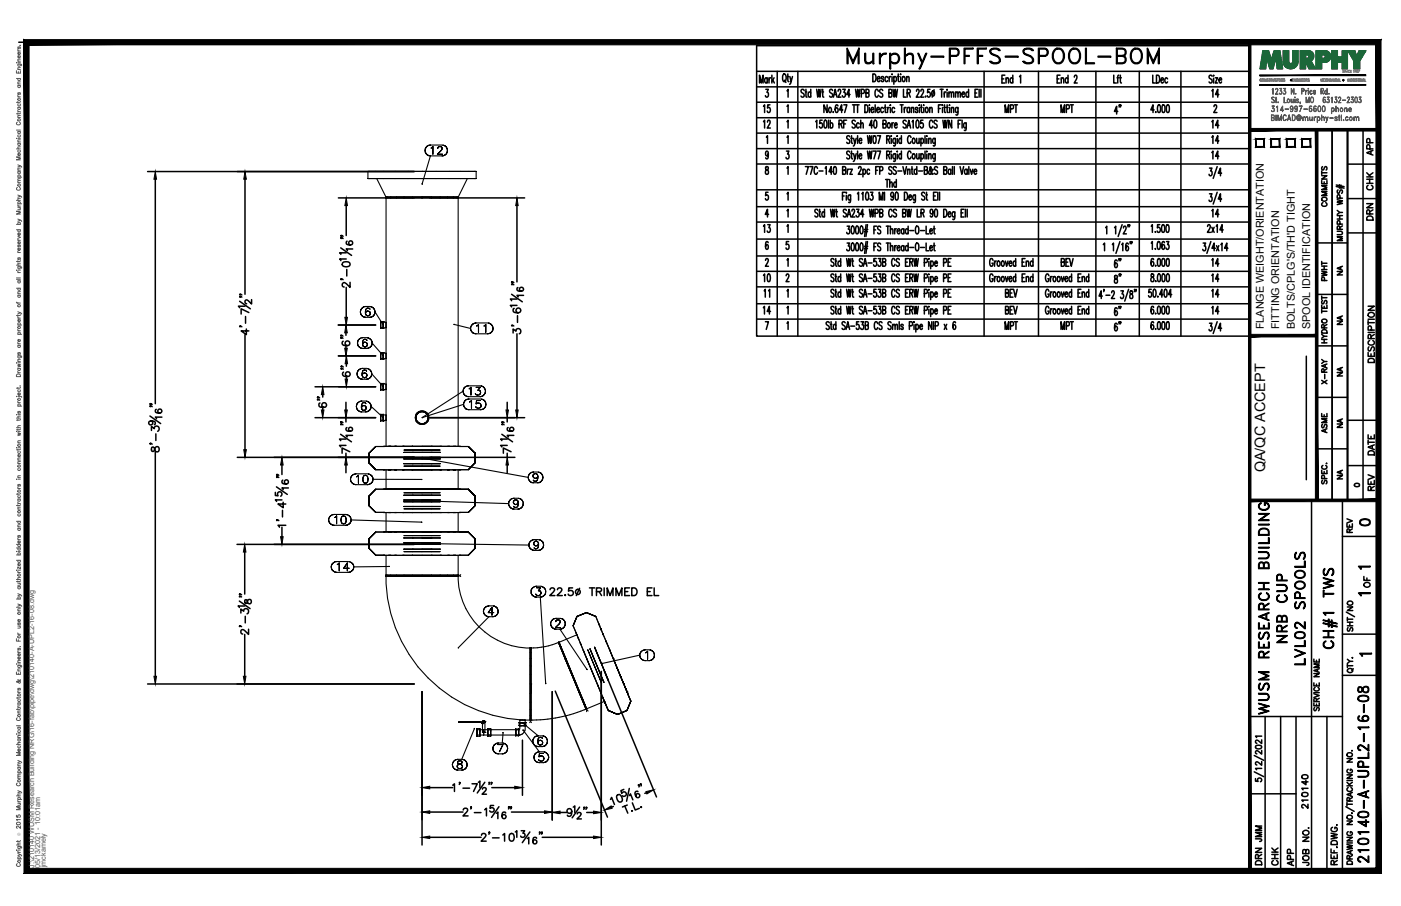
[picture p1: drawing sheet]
<svg xmlns="http://www.w3.org/2000/svg" width="432mm" height="279mm" viewBox="0 0 432 279" stroke-linecap="round" stroke-linejoin="round" font-family="sans-serif">
<defs><g id="words">
<text font-size="10.6" x="260" y="22.6">Murphy-PFFS-SPOOL-BOM</text>
<text font-size="7.9" x="413.1" y="201.1" transform="rotate(-90 413.1 201.1)">CH#1 TWS</text>
<g font-size="6.6">
<text x="397.6" y="199.3" transform="rotate(-90 397.6 199.3)">NRB CUP</text>
<text x="403.2" y="206" transform="rotate(-90 403.2 206)">LVL02 SPOOLS</text>
<text x="391.9" y="221.5" transform="rotate(-90 391.9 221.5)">WUSM RESEARCH BUILDING</text>
<text x="422.6" y="267.1" transform="rotate(-90 422.6 267.1)">210140-A-UPL2-16-08</text>
</g>
<g font-size="5.7">
<text x="233.9" y="98.1">14</text>
<text x="168.3" y="184.9">22.5 TRIMMED EL</text>
</g>
<g font-size="5.3">
<text x="238.5" y="36" transform="rotate(-90 238.5 36)">15</text>
<text x="376.4" y="31" transform="rotate(-90 376.4 31)">14</text>
<text x="234.2" y="40.6">12</text>
<text x="346.4" y="36.3" transform="rotate(-90 346.4 36.3)">4&quot;</text>
<text x="376.4" y="40.6" transform="rotate(-90 376.4 40.6)">14</text>
<text x="376.4" y="45.5" transform="rotate(-90 376.4 45.5)">14</text>
<text x="376.4" y="50.1" transform="rotate(-90 376.4 50.1)">14</text>
<text x="376.4" y="68.1" transform="rotate(-90 376.4 68.1)">14</text>
<text x="238.5" y="73" transform="rotate(-90 238.5 73)">13</text>
<text x="346.4" y="83.6" transform="rotate(-90 346.4 83.6)">6&quot;</text>
<text x="376.4" y="83.3" transform="rotate(-90 376.4 83.3)">14</text>
<text x="238.5" y="88.2" transform="rotate(-90 238.5 88.2)">10</text>
<text x="376.4" y="88.2" transform="rotate(-90 376.4 88.2)">14</text>
<text x="376.4" y="92.8" transform="rotate(-90 376.4 92.8)">14</text>
<text x="346.4" y="98.4" transform="rotate(-90 346.4 98.4)">6&quot;</text>
<text x="376.4" y="98.1" transform="rotate(-90 376.4 98.1)">14</text>
<text x="325.6" y="102.7">MPT</text>
<text x="417.7" y="163.3">0</text>
<text x="389.8" y="260.7" transform="rotate(-90 389.8 260.7)">JMM</text>
<text x="389.8" y="267.8" transform="rotate(-90 389.8 267.8)">DRN</text>
<text x="399.7" y="268.1" transform="rotate(-90 399.7 268.1)">APP</text>
</g>
<g font-size="4.9">
<text x="424" y="49" transform="rotate(-90 424 49)">APP</text>
<text x="424" y="59.6" transform="rotate(-90 424 59.6)">CHK</text>
<text x="409.9" y="64.9" transform="rotate(-90 409.9 64.9)">COMMENTS</text>
<text x="424" y="69.1" transform="rotate(-90 424 69.1)">DRN</text>
<text x="409.9" y="87.8" transform="rotate(-90 409.9 87.8)">PWHT</text>
<text x="238.1" y="92.8" transform="rotate(-90 238.1 92.8)">11</text>
<text x="424.4" y="112.9" transform="rotate(-90 424.4 112.9)">DESCRIPTION</text>
<text x="409.9" y="119.6" transform="rotate(-90 409.9 119.6)">X-RAY</text>
<text x="409.9" y="134.8" transform="rotate(-90 409.9 134.8)">ASME</text>
<text x="424.4" y="141.5" transform="rotate(-90 424.4 141.5)">DATE</text>
<text x="424.4" y="152.4" transform="rotate(-90 424.4 152.4)">REV</text>
<text x="417.7" y="165.5" transform="rotate(-90 417.7 165.5)">REV</text>
<text x="423" y="182.4" transform="rotate(-90 423 182.4)">OF</text>
<text x="403.9" y="250.5" transform="rotate(-90 403.9 250.5)">210140</text>
<text x="394.8" y="268.1" transform="rotate(-90 394.8 268.1)">CHK</text>
<text x="404.3" y="268.1" transform="rotate(-90 404.3 268.1)">JOB NO.</text>
</g>
<g font-size="4.4">
<text x="414.5" y="86.1" transform="rotate(-90 414.5 86.1)">NA</text>
<text x="414.5" y="101.2" transform="rotate(-90 414.5 101.2)">NA</text>
<text x="414.5" y="117.1" transform="rotate(-90 414.5 117.1)">NA</text>
<text x="414.5" y="133" transform="rotate(-90 414.5 133)">NA</text>
<text x="389.9" y="145.7" transform="rotate(-90 389.9 145.7)">QA/QC ACCEPT</text>
<text x="414.5" y="148.9" transform="rotate(-90 414.5 148.9)">NA</text>
</g>
<text font-size="4" x="416.3" y="151.3">0</text>
<g font-size="3.5">
<text x="417.3" y="176.7">1</text>
<text x="417.3" y="184.9">1</text>
<text x="417.7" y="203.6">1</text>
</g>
<g font-size="3.3">
<text x="389.5" y="101.5" transform="rotate(-90 389.5 101.5)">FLANGE WEIGHT/ORIENTATION</text>
<text x="394.3" y="101.5" transform="rotate(-90 394.3 101.5)">FITTING ORIENTATION</text>
<text x="399.1" y="101.5" transform="rotate(-90 399.1 101.5)">BOLTS/CPLG'S/TH'D TIGHT</text>
<text x="403.8" y="101.5" transform="rotate(-90 403.8 101.5)">SPOOL IDENTIFICATION</text>
</g>
<g font-size="2.2" fill="#545454">
<text x="10.5" y="267.5" transform="rotate(-90 10.5 267.5)">J:\210140 WUSM Research Building NRG\16-fab\pipe\dwg\210140-A-UPL2-16-08.dwg</text>
<text x="12.4" y="267.5" transform="rotate(-90 12.4 267.5)">05/13/2021 - 10:01am</text>
<text x="14.1" y="267.4" transform="rotate(-90 14.1 267.4)">jmckamely</text>
</g>
<text font-size="1.3" fill="#545454" x="6.3" y="257.9" transform="rotate(-90 6.3 257.9)">Ó</text>
</g></defs>
<!-- layer: HP-TWS-PIPE -->
<g fill="none" stroke="#000" stroke-width=".34">
<path d="M113.4 52.9h32.8M114 55.1h32.2M115.6 52.9h-2.2v2.2h.6h-.6M116.1 55.1l2.9 5.7h8.2h-8.2M130.1 56.7v.1zM131 46.4l.1 .5-.1-.5M131.1 45.9l-.1 .5 .1-.5M131.1 46.9l.2 .5-.2-.5M131.3 45.4l-.2 .5 .2-.5M131.3 47.4l.4 .3-.4-.3M131.7 45l-.4 .4 .4-.4M131.7 47.7l.5 .3-.5-.3"/>
<path d="M132.2 44.8l-.5 .2 .5-.2M132.2 48l.5 .1-.5-.1M132.7 44.7l-.5 .1 .5-.1M132.7 44.7h3.6M132.9 45.7l.2-.2-.2 .2M133.1 45.5l.3-.3-.3 .3M133.4 45.2v2.4v-2.4M134.8 47.6h1.6h-1.6M134.9 45.8h.1M134.9 45.7l.1-.2-.1 .2M135 45.5l.2-.2-.2 .2M135.2 45.3l.2-.1-.2 .1"/>
<path d="M135.4 45.2h.4h-.4M135.8 45.2l.2 .1-.2-.1M135.9 46.5l-1.1 1.1 1.1-1.1M136 45.3l.2 .2-.2-.2M136.2 46.1l-.3 .4 .3-.4M136.2 45.5l.1 .2-.1-.2M136.3 45.9l-.1 .2 .1-.2M136.3 48.1l.5-.1-.5 .1M136.3 45.7v.2v-.2M136.3 48.1h-3.6l-2.6 8.6M136.8 44.8l-.5-.1 .5 .1M136.8 48l.4-.3-.4 .3"/>
<path d="M137.2 45l-.4-.2 .4 .2M137.2 47.7l.4-.3-.4 .3M137.6 45.4l-.4-.4 .4 .4M137.6 47.4l.2-.5-.2 .5M137.8 45.9l-.2-.5 .2 .5M137.8 46.9l.1-.5-.1 .5M137.9 46.4l-.1-.5 .1 .5M144 55.1l-2.8 5.7h-1.5h1.5M146.8 52.9h-.6h.6v2.2h-.6h.6M127.2 60.8h2.9h-2.9M130.1 60.8h5.5zM135.6 60.8h4.1z"/>
<path d="M111.1 96.2l.1 .5-.1-.5M111.2 95.7l-.1 .5 .1-.5M111.2 96.7l.2 .5-.2-.5M111.4 95.2l-.2 .5 .2-.5M111.4 97.2l.3 .4-.3-.4M111.7 94.9l-.3 .3 .3-.3M111.7 97.6l.5 .2-.5-.2M112.2 94.6l-.5 .3 .5-.3M112.2 97.8l.5 .1-.5-.1M112.6 96v.6v-.6M112.7 94.5l-.5 .1 .5-.1M112.7 97.9h1.2"/>
<path d="M112.7 94.5h1.2M112.8 95.4l-.2 .6 .2-.6M112.8 96.3v.8zM112.8 97.1l.2 .2-.2-.2M113 95.1l-.2 .3 .2-.3M113 96l-.2 .3 .2-.3M113 97.3l.3 .1-.3-.1M113.3 95l-.3 .1 .3-.1M113.3 95.9l-.3 .1 .3-.1M113.3 97.4h.1M113.4 95.9h.1M113.4 97.4l.4-.1-.4 .1"/>
<path d="M113.6 95h-.3h.3M113.8 96l-.4-.1 .4 .1M113.8 97.3l.2-.2-.2 .2M113.9 95.1l-.3-.1 .3 .1M113.9 97.9l.6-.1-.6 .1M114 96.3l-.2-.3 .2 .3M114 95.4l-.1-.3 .1 .3M114 97.1l.1-.4-.1 .4M114 96.3l.1 .4zM114.5 94.6l-.6-.1 .6 .1M114.5 97.8l.4-.2-.4 .2M114.9 94.9l-.4-.3 .4 .3"/>
<path d="M114.9 97.6l.4-.4-.4 .4M115.3 95.2l-.4-.3 .4 .3M115.3 97.2l.2-.5-.2 .5M115.5 95.7l-.2-.5 .2 .5M115.5 96.7l.1-.5-.1 .5M115.6 96.2l-.1-.5 .1 .5M115.6 96.2l2.5 3.9M117.3 99.2v.2zM117.3 99.2v.3zM117.3 99.3v.3zM117.3 99.5v.3zM117.3 99.7v.3z"/>
<path d="M117.3 100v.2zM117.3 99.4l1.7 .1M117.3 99.2v2h.8v-.2M118.1 99.3l-.8-.1v1.9M118.1 99.3v.1M118.1 99.2v.3zM118.1 99.3v.3zM118.1 99.5v.3zM118.1 99.7v.3zM118.1 100v.2zM118.1 99.2v2M119 99.4v1.6"/>
<path d="M145.7 99.9l-.3 .4 .3-.4M146.2 99.7l-.5 .2 .5-.2M146.7 99.6l-.5 .1 .5-.1M146.7 99.6h3.6M150.8 99.7l-.5-.1 .5 .1M151.2 99.9l-.4-.2 .4 .2M110.1 115.3v.5v-.5M110.1 114.8v.5v-.5M110.1 115.8l.2 .5-.2-.5M110.2 105.8l.1 .5-.1-.5M110.3 105.3l-.1 .5 .1-.5M110.3 106.3l.2 .5-.2-.5"/>
<path d="M110.3 114.3l-.2 .5 .2-.5M110.3 116.3l.4 .4-.4-.4M110.5 104.8l-.2 .5 .2-.5M110.5 106.8l.4 .3-.4-.3M110.7 113.9l-.4 .4 .4-.4M110.7 116.7l.5 .2-.5-.2M110.9 104.5l-.4 .3 .4-.3M110.9 107.1l.4 .3-.4-.3M111.2 113.7l-.5 .2 .5-.2M111.2 116.9l.5 .1-.5-.1M111.3 104.2l-.4 .3 .4-.3M111.3 107.4l.5 .1-.5-.1"/>
<path d="M111.6 115.1v.6v-.6M111.7 113.6l-.5 .1 .5-.1M111.7 117h1.2M111.7 113.6h1.2M111.7 105.6v.6v-.6M111.7 114.5l-.1 .6 .1-.6M111.7 115.3v.8zM111.7 116.1l.3 .3-.3-.3M111.8 104.1l-.5 .1 .5-.1M111.8 107.5h1.2M111.8 104.1h1.2M111.9 105.1l-.2 .5 .2-.5"/>
<path d="M111.9 105.9v.8zM111.9 106.7l.2 .2-.2-.2M112 114.2l-.3 .3 .3-.3M112 115.1l-.3 .2 .3-.2M112 116.4l.3 .1-.3-.1M112.1 104.7l-.2 .4 .2-.4M112.1 105.6l-.2 .3 .2-.3M112.1 106.9l.3 .1-.3-.1M112.3 114.1l-.3 .1 .3-.1M112.3 115l-.3 .1 .3-.1M112.3 116.5h.1M112.4 104.6l-.3 .1 .3-.1"/>
<path d="M112.4 105.5l-.3 .1 .3-.1M112.4 107h.1M112.4 115h.1M112.4 116.5l.4-.1-.4 .1M112.6 105.5h.1M112.6 107l.3-.1-.3 .1M112.6 114.1h-.3h.3M112.6 104.6h-.2h.2M112.8 115.1l-.4-.1 .4 .1M112.8 116.4l.2-.3-.2 .3M112.9 105.6l-.3-.1 .3 .1M112.9 106.9l.2-.2-.2 .2"/>
<path d="M112.9 114.2l-.3-.1 .3 .1M112.9 117l.5-.1-.5 .1M113 104.7l-.4-.1 .4 .1M113 115.3l-.2-.2 .2 .2M113 114.5l-.1-.3 .1 .3M113 116.1l.1-.3-.1 .3M113 115.3l.1 .5zM113 107.5l.5-.1-.5 .1M113.1 105.9l-.2-.3 .2 .3M113.1 105l-.1-.3 .1 .3M113.1 106.7l.1-.4-.1 .4M113.1 105.9l.1 .4z"/>
<path d="M113.4 113.7l-.5-.1 .5 .1M113.4 116.9l.5-.2-.5 .2M113.5 104.2l-.5-.1 .5 .1M113.5 107.4l.5-.3-.5 .3M113.9 113.9l-.5-.2 .5 .2M113.9 116.7l.3-.4-.3 .4M114 104.5l-.5-.3 .5 .3M114 107.1l.4-.3-.4 .3M114.2 114.3l-.3-.4 .3 .4M114.2 116.3l.3-.5-.3 .5M114.4 104.8l-.4-.3 .4 .3M114.4 106.8l.2-.5-.2 .5"/>
<path d="M114.5 114.8l-.3-.5 .3 .5M114.5 115.8l.1-.5-.1 .5M114.6 115.3l-.1-.5 .1 .5 3.5 3.9M114.6 105.3l-.2-.5 .2 .5M114.6 106.3l.1-.5-.1 .5M114.7 105.8l-.1-.5 .1 .5 3.4 3.8M117.3 108.9v1.7M117.3 108.7v.3zM117.3 108.9v.3zM117.3 109v.3zM117.3 109.2v.3zM117.3 109.5v.3z"/>
<path d="M117.3 109.8v.2zM117.3 110v.3zM117.3 110.2v.3zM117.3 110.3v.3zM117.3 110.5v.3zM117.3 110.6v.2zM117.3 110.6h.1M117.3 109h1.7M117.3 108.9h.8M117.3 108.7v2.1h.8v-.2M117.3 118.4v1.8M117.3 118.3v.2z"/>
<path d="M117.3 118.3v.3zM117.3 118.4v.3zM117.3 118.6v.3zM117.3 118.8v.3zM117.3 119v.3zM117.3 119.3v.2zM117.3 119.5v.3zM117.3 119.7v.3zM117.3 119.9v.3zM117.3 118.5l1.7 .1M117.3 118.4h.8M117.3 118.3v2h.8v-.2"/>
<path d="M117.3 100.2v.3zM117.3 100.4v.3zM117.3 100.7v.3zM117.3 100.8v.3zM117.3 101v.2zM117.3 101.1h1.7M118.1 100.1h.1M118.1 108.9v.1M118.1 108.7v.3zM118.1 108.9v.3zM118.1 109v.3zM118.1 109.2v.3z"/>
<path d="M118.1 109.5v.3zM118.1 109.8v.2zM118.1 110v.3zM118.1 110.2v.3zM118.1 110.3v.3zM118.1 118.4v.1M118.1 118.3v.3zM118.1 118.4v.3zM118.1 118.6v.3zM118.1 118.8v.3zM118.1 119v.3zM118.1 119.3v.2z"/>
<path d="M118.1 119.5v.3zM118.1 119.7v.3zM118.1 119.9v.3zM118.1 100.2v.3zM118.1 100.4v.3zM118.1 100.7v.3zM118.1 100.8v.3zM118.1 108.7v2.1M118.1 118.3v2M119 108.9v1.7h-1.7M119 118.4v1.7M139.9 100l.1 .1z"/>
<path d="M140 100.1l5 1.2M143 119.7l-.2 .4 .2-.4M143.4 119.3l-.4 .4 .4-.4M143.9 119.1l-.5 .2 .5-.2M144.4 119l-.5 .1 .5-.1M144.4 119h3.6M144.6 119.9l.2-.1-.2 .1M144.8 119.8l.3-.3-.3 .3M145 101.3l.1 .5-.1-.5M145.1 100.8l-.1 .5 .1-.5M145.1 101.8l.3 .5-.3-.5M145.1 119.5v2.3v-2.3"/>
<path d="M145.4 100.3l-.3 .5 .3-.5M145.4 102.3l.3 .3-.3-.3M145.7 102.6l.5 .3-.5-.3M146.2 102.9h.5h-.5M146.7 102.9h3.6M146.8 119.5h1.2h-1.2M146.9 100.5l.2-.1-.2 .1M147.1 100.4l.4-.3-.4 .3M147.5 100.1v2.4v-2.4M148 119.5l-.7 .8 .7-.8M148.5 119.1l-.5-.1 .5 .1M149 119.3l-.5-.2 .5 .2"/>
<path d="M149.2 100.5l.2-.1-.2 .1M149.3 119.7l-.3-.4 .3 .4M149.4 100.4l.3-.3-.3 .3M149.7 100.1v2.4v-2.4M150.3 102.9h.5h-.5M150.8 102.9l.4-.3-.4 .3M151.2 102.6l.4-.3-.4 .3M151.6 100.3l-.4-.4 .4 .4M151.6 102.3l.3-.5-.3 .5M151.9 100.8l-.3-.5 .3 .5M151.9 101.8l.1-.5-.1 .5M152 101.3l-.1-.5 .1 .5"/>
<path d="M109.8 125.3l.1 .6-.1-.6M109.9 124.8l-.1 .5 .1-.5M109.9 125.9l.2 .5-.2-.5M110.1 124.4l-.2 .4 .2-.4M110.1 126.4l.4 .3-.4-.3M110.5 124l-.4 .4 .4-.4M110.5 126.7l.5 .2-.5-.2M111 123.8l-.5 .2 .5-.2M111 126.9l.5 .1-.5-.1M111.4 125.2v.6v-.6M111.5 123.7l-.5 .1 .5-.1M111.5 127h1.2"/>
<path d="M111.5 123.7h1.2M111.5 124.6l-.1 .6 .1-.6M111.5 125.4v.8zM111.5 126.2l.2 .2-.2-.2M111.7 124.3l-.2 .3 .2-.3M111.7 125.2l-.2 .2 .2-.2M111.7 126.4l.4 .2-.4-.2M112.1 124.1l-.4 .2 .4-.2M112.1 125.1l-.4 .1 .4-.1M112.1 126.6h.1M112.2 125.1h.1M112.2 126.6l.4-.2-.4 .2"/>
<path d="M112.3 124.1h-.2h.2M112.6 125.2l-.4-.1 .4 .1M112.6 126.4l.2-.2-.2 .2M112.6 124.3l-.3-.2 .3 .2M112.7 127l.5-.1-.5 .1M112.8 125.4l-.2-.2 .2 .2M112.8 124.5l-.2-.2 .2 .2M112.8 126.2l.1-.4-.1 .4M112.8 125.4l.1 .4zM113.2 123.8l-.5-.1 .5 .1M113.2 126.9l.5-.2-.5 .2M113.7 124l-.5-.2 .5 .2"/>
<path d="M113.7 126.7l.3-.3-.3 .3M113.7 139.8l2.1-2.1-2.1 2.1v2.9v-2.9v2.9l2.1 2.2-2.1-2.2 2.1 2.2-2.1-2.2zM114 124.4l-.3-.4 .3 .4M114 126.4l.3-.5-.3 .5M114.3 124.8l-.3-.4 .3 .4M114.3 125.9l.1-.6-.1 .6M114.4 125.3l-.1-.5 .1 .5M114.4 125.3l3.7 3.4M115.8 137.7l-2.1 2.1 2.1-2.1M115.8 137.7h2.8h-.4M117.3 120v.3zM117.3 120.1v.2z"/>
<path d="M117.3 120.1h1.7M117.3 127.9v1.8M117.3 127.8v.2zM117.3 127.8v.3zM117.3 127.9v.3zM117.3 128.1v.3zM117.3 128.3v.3zM117.3 128.6v.2zM117.3 128.8v.3zM117.3 129v.3zM117.3 129.2v.3zM117.3 129.4v.3z"/>
<path d="M117.3 129.5v.3zM117.3 129.6v.2zM117.3 128l1.7 .1M117.3 129.7h1.7M117.3 127.8h.8M117.3 127.8v2h.8v-.2M118.1 128.7h.1M118.1 127.9v.1M118.1 127.8v.2zM118.1 127.8v.3zM118.1 127.9v.3zM118.1 128.1v.3z"/>
<path d="M118.1 128.3v.3zM118.1 128.6v.2zM118.1 128.8v.3zM118.1 129v.3zM118.1 129.2v.3zM118.1 129.4v.3zM118.1 127.8v2M119 137.7v-76.7h22.2v76.7M119 128v1.6M119.7 137.7h-1.1h1.1M119.7 137.7h2zM121.7 137.7h2.4z"/>
<path d="M124.1 137.7h2.9zM124.5 138.8h2.7h-2.7M124.5 137.7h5.6M127 137.7h3.1zM127.2 139.5h-2.7h11.2M127.2 138.8h2.9h-2.9M128.1 128.3v1.1M128.1 129.4a2.09 2.09 0 0 0 2 1.5 2.09 2.09 0 0 0 2-1.5M128.1 128.3a2.09 2.09 0 0 1 2-1.6 2.09 2.09 0 0 1 2 1.6M128.3 129.3v-1l.1 1.4M128.3 129.3l.1 .4M128.4 127.9l-.1 .4 .1-.4"/>
<path d="M128.4 127.9l-.1 1.4M128.4 129.7l1.2 .9M128.8 127.5l-.4 .4 .4-.4M128.8 127.5l-.4 .4M129.1 127.2l-.3 .3 .3-.3M129.1 127.2l-.3 .3M129.6 127l-.5 .2 .5-.2M129.6 130.6h1M129.6 127l-.5 .2M129.6 130.6l.5 .1M130.1 139.5h2.9h-2.9M130.1 138.8h2.9h-2.9"/>
<path d="M130.1 137.7h5.5M130.1 126.9l-.5 .1 .5-.1M130.1 128.8h.1zM130.1 126.8v.1M130.1 130.7v.1M130.1 126.9l-.5 .1M130.1 126.9a1.91 1.91 0 0 1 1.8 1.4M130.6 130.6l-.5 .1M131.9 128.3v1zM131.9 129.3a1.73 1.73 0 0 1-1.3 1.3M131.9 128.3v1M132.1 128.3v1.1z"/>
<path d="M133 138.8h2.6h-2.6M136 137.7h-2.8h2.8M136 137.7h-.4h.4M138.5 137.7h-2.5h2.5M138.5 137.7h-.5h.5M140.4 137.7h-1.9h1.9M140.4 137.7h-.7h.7M141.6 137.7h-1.2h1.2M141.6 137.7h.4zM142.7 120.6l.1 .5-.1-.5M142.7 120.6l-12.6 8.2M142.8 120.1l-.1 .5 .1-.5"/>
<path d="M142.8 121.1l.2 .5-.2-.5M142.9 124.7v.5v-.5M142.9 124.7l-12.7 4.1M142.9 124.2v.5v-.5M142.9 125.2l.3 .5-.3-.5M143 121.6l.4 .4-.4-.4M143.2 123.7l-.3 .5 .3-.5M143.2 125.7l.3 .4-.3-.4M143.4 122l.5 .2-.5-.2M143.5 123.3l-.3 .4 .3-.4M143.5 126.1l.5 .2-.5-.2M143.9 122.2l.5 .1-.5-.1"/>
<path d="M144 123.1l-.5 .2 .5-.2M144 126.3l.6 .1-.6-.1M144.3 137.7h-2.7h2.7M144.3 137.7l2.1 2.1-2.1-2.1 2.1 2.1v2.9l-2.1 2.2 2.1-2.2v-2.9v2.9v-2.9zM144.4 122.3h3.6M144.6 123l-.6 .1 .6-.1M144.6 126.4h3.5M144.6 123h3.5M144.7 124l.3-.1-.3 .1M145 123.9l.3-.4-.3 .4M145.3 123.5v2.4v-2.4M146.5 121.4l.3 .3z"/>
<path d="M146.8 121.7l.6 .1zM146.8 125.7l-.1-.3 .1 .3M146.8 124.5l.1-.1-.1 .1M146.9 123.5l-.1 1 .1-1M146.9 125.8h.1M146.9 124.4l.3-.1-.3 .1M147.2 125.9l-.3-.1 .3 .1M147.2 124.3h.4h-.4M147.3 120.3h.3h-.3M147.6 125.9h-.4h.4M147.6 124.3l.3 .1-.3-.1M147.6 120.3l.3 .2-.3-.2"/>
<path d="M147.8 121.7l-.4 .1 .4-.1M147.9 120.5h.1M147.9 125.8l-.3 .1 .3-.1M147.9 124.4l.3 .3-.3-.3M148 121.5l-.2 .2 .2-.2M148 122.3l.5-.1-.5 .1M148 120.6l.1 .3-.1-.3M148 123.5h-1.1h1.1M148.1 120.9l-.1 .6zM148.1 126.4l.5-.1-.5 .1M148.2 125.5l-.3 .3 .3-.3M148.2 124.7v.3v-.3"/>
<path d="M148.2 125v.5zM148.5 122.2l.5-.2-.5 .2M148.6 123.1l-.5-.1 .5 .1M148.6 126.3l.5-.2-.5 .2M149 122l.3-.4-.3 .4M149.1 123.3l-.5-.2 .5 .2M149.1 126.1l.4-.4-.4 .4M149.3 121.6l.2-.5-.2 .5M149.5 123.7l-.4-.4 .4 .4M149.5 125.7l.2-.5-.2 .5M149.5 120.1l-.2-.4 .2 .4M149.5 121.1l.1-.5-.1 .5"/>
<path d="M149.6 120.6l-.1-.5 .1 .5M149.7 124.2l-.2-.5 .2 .5M149.7 125.2l.1-.5-.1 .5M149.8 124.7l-.1-.5 .1 .5M101.4 159.8l-.1 .5 .1-.5M101.6 159.3l-.2 .5 .2-.5M102 159l-.4 .3 .4-.3M102.5 158.7l-.5 .3 .5-.3M103 158.7h-.5h.5M103 158.7h3.5M103.2 159.6l.2-.1-.2 .1M103.4 159.5l.3-.4-.3 .4"/>
<path d="M103.7 159.1v2.4v-2.4M105.2 159.6l-.1 .6 .1-.6M105.4 159.2l-.2 .4 .2-.4M105.8 159.1l-.4 .1 .4-.1M106 159.1h-.2h.2M106.4 159.2l-.4-.1 .4 .1M106.6 159.6l-.2-.4 .2 .4M106.6 159.6l.1 .9zM107 158.7h-.5h.5M107.5 159l-.5-.3 .5 .3M107.9 159.3l-.4-.3 .4 .3M108 147.8l.1 .5-.1-.5"/>
<path d="M108.1 147.3l-.1 .5 .1-.5M108.1 148.3l.3 .5-.3-.5M108.1 159.8l-.2-.5 .2 .5M108.4 146.8l-.3 .5 .3-.5M108.4 148.8l.3 .3-.3-.3M108.7 146.5l-.3 .3 .3-.3M108.7 149.1l.5 .3-.5-.3M109.2 146.2l-.5 .3 .5-.3M109.2 149.4l.5 .1-.5-.1M109.7 146.1l-.5 .1 .5-.1M109.7 149.5h3.6M109.7 146.1h3.6"/>
<path d="M109.9 147.1l.2-.2-.2 .2M110.1 146.9l.4-.3-.4 .3M110.5 146.6v2.4v-2.4M111.8 147.6v.4v-.4M111.8 148l.2 .5-.2-.5M112 147.1l-.2 .5 .2-.5M112 148.5l.2 .4-.2-.4M112.2 146.7l-.2 .4 .2-.4M112.2 148.9l.3 .1-.3-.1M112.5 146.6l-.3 .1 .3-.1M112.5 149h.2h-.2M112.7 146.6h-.2h.2"/>
<path d="M112.7 149l.4-.1-.4 .1M113.1 146.7l-.4-.1 .4 .1M113.1 148.9l.2-.4-.2 .4M113.3 149.5l.5-.1-.5 .1M113.3 147.1l-.2-.4 .2 .4M113.3 148.5l.1-.5-.1 .5M113.3 147.1l.1 .9zM113.8 146.2l-.5-.1 .5 .1M113.8 149.4l.4-.3-.4 .3M114.2 146.5l-.4-.3 .4 .3M114.2 149.1l.4-.3-.4 .3M114.6 146.8l-.4-.3 .4 .3"/>
<path d="M114.6 148.8l.3-.5-.3 .5M114.9 147.3l-.3-.5 .3 .5M114.9 148.3v-.5v.5M114.9 147.8v-.5v.5l15 .1M115.8 144.9h2.8h-2.8M115.8 150.9l-2.1 2.1 2.1-2.1M115.8 150.9l-2.1 2.1v2.9v-2.9v2.9l2.1 2.1-2.1-2.1 2.1 2.1-2.1-2.1v-2.9zM115.8 158h2.8h-2.8M115.8 150.9h2.8M118.2 144.9h11.9h-3.1M118.2 144.9h8.8M118.2 150.8h.4l-.4 .1"/>
<path d="M118.2 158.1h11.9h-3.1M118.2 158.1h8.8M118.2 144.9h.1M118.2 158v.1M119 144.9v5.9M119 158.1v5.9M119.7 150.8h-1.1h1.1M119.7 150.8h2zM121.7 150.8h2.4zM124.1 150.8h2.9zM124.5 152h2.7h-2.7M124.5 150.8h5.6"/>
<path d="M127 150.8h3.1zM127.2 141h-2.7h11.2M127.2 154.2h-2.7h11.2M127.2 152.7h-2.7h11.2M127.2 152h2.9h-2.9M127.2 141.5h-2.7h11.2M127.2 143h-2.7h11.2M127.2 143.7h-2.7h2.7M127.2 154.7h-2.7h11.2M127.2 156.2h-2.7h11.2M127.2 156.9h-2.7h2.7M130.1 141h2.9h-2.9"/>
<path d="M130.1 154.2h2.9h-2.9M130.1 152.7h2.9h-2.9M130.1 152h2.9h-2.9M130.1 143.7h-2.9h2.9M130.1 141.3h.1zM130.1 156.9h-2.9h2.9M130.1 150.8h5.5M130.1 154.5l.1-.1zM130.2 141.3l32.6 5.9M130.2 154.5l26.5 .8M133 152h2.6h-2.6M133 141.5h-2.9h2.9"/>
<path d="M133 143h-2.9h2.9M133 143.7h-2.9h2.9M133 154.7h-2.9h2.9M133 156.2h-2.9h2.9M133 156.9h-2.9h2.9M135.6 143.7h-2.6h2.6M135.6 144.9h-5.5h10.3M135.6 156.9h-2.6h2.6M135.6 158.1h-5.5h10.3M136 150.8h-2.8h2.8M136 150.8h-.4h.4M138.5 150.8h-2.5h2.5"/>
<path d="M138.5 150.8h-.5h.5M140.4 150.8h-1.9h1.9M140.4 150.8h-.7h.7M141.2 144.9v5.9M141.2 158.1v5.9M141.6 150.8h-1.2h1.2M141.6 150.8l.4 .1M141.6 150.8h.4M142 144.9h.1M142 158v.1M144.3 144.9h-17.3M144.3 144.9l2.1-2.2-2.1 2.2"/>
<path d="M144.3 158l-17.3 .1M144.3 150.9h-2.7h2.7M144.3 158l2.1-2.1-2.1 2.1M144.3 150.9l2.1 2.1-2.1-2.1 2.1 2.1v2.9l-2.1 2.1 2.1-2.1v-2.9v2.9v-2.9zM156.7 155.3l.1 .5-.1-.5M156.8 154.8l-.1 .5 .1-.5M156.8 155.8l.3 .5-.3-.5M157.1 154.3l-.3 .5 .3-.5M157.1 156.3l.4 .4-.4-.4M157.5 154l-.4 .3 .4-.3M157.5 156.7l.4 .2-.4-.2M157.9 153.7l-.4 .3 .4-.3"/>
<path d="M157.9 156.9l.5 .1-.5-.1M158.2 154.9h.1M158.2 154.8l.2-.3-.2 .3M158.4 155.3l-.2-.4 .2 .4M158.4 154.5l.2-.3-.2 .3M158.4 153.7h-.5h.5M158.4 156.4v-.2v.2M158.4 157h1.2M158.4 153.7h1.2M158.6 155.5l-.2-.2 .2 .2M158.6 154.2l.3-.1-.3 .1M158.8 156.5l-.4-.1 .4 .1"/>
<path d="M158.9 155.6l-.3-.1 .3 .1M158.9 154.1h.1M159 156.5h-.2h.2M159 155.6h.1M159 154.1l.4 .1-.4-.1M159.4 155.5l-.4 .1 .4-.1M159.4 156.4l-.4 .1 .4-.1M159.4 154.2l.2 .3-.2-.3M159.6 155.3l-.2 .2 .2-.2M159.6 156.1l-.2 .3 .2-.3M159.6 154.5v.8zM159.6 157l.5-.1-.5 .1"/>
<path d="M159.7 155.5l-.1 .6 .1-.6M159.7 154.9v.6v-.6M160.1 153.7h-.5h.5M160.1 156.9l.5-.2-.5 .2M160.6 154l-.5-.3 .5 .3M160.6 156.7l.4-.4-.4 .4M161 154.3l-.4-.3 .4 .3M161 156.3l.2-.5-.2 .5M161.2 154.8l-.2-.5 .2 .5M161.2 155.8l.1-.5-.1 .5M161.3 155.3l-.1-.5 .1 .5M162.8 147.2l.1 .5-.1-.5"/>
<path d="M162.9 146.7l-.1 .5 .1-.5M162.9 147.7l.2 .5-.2-.5M163.1 146.2l-.2 .5 .2-.5M163.1 148.2l.4 .4-.4-.4M163.5 145.9l-.4 .3 .4-.3M163.5 148.6l.4 .2-.4-.2M163.9 145.7l-.4 .2 .4-.2M163.9 148.8l.6 .1-.6-.1M164.3 146.8h.1M164.3 146.7l.1-.3-.1 .3M164.4 147.2l-.1-.4 .1 .4M164.4 146.4l.2-.2-.2 .2"/>
<path d="M164.5 145.6l-.6 .1 .6-.1M164.5 148.9h1.2M164.5 145.6h1.2M164.5 148.3l-.1-.2 .1 .2M164.6 147.4l-.2-.2 .2 .2M164.6 146.2l.4-.2-.4 .2M164.8 148.4l-.3-.1 .3 .1M165 147.5l-.4-.1 .4 .1M165 146h.1M165.1 148.4h-.3h.3M165.1 147.5h.1M165.1 146l.3 .2-.3-.2"/>
<path d="M165.4 147.4l-.3 .1 .3-.1M165.4 148.3l-.3 .1 .3-.1M165.4 146.2l.2 .2-.2-.2M165.6 147.2l-.2 .2 .2-.2M165.6 148l-.2 .3 .2-.3M165.6 146.4v.8zM165.7 148.9l.5-.1-.5 .1M165.8 147.4l-.2 .6 .2-.6M165.8 146.8v.6v-.6M166.2 145.7l-.5-.1 .5 .1M166.2 148.8l.5-.2-.5 .2M166.7 145.9l-.5-.2 .5 .2"/>
<path d="M166.7 148.6l.3-.4-.3 .4M167 146.2l-.3-.3 .3 .3M167 148.2l.2-.5-.2 .5M167.2 146.7l-.2-.5 .2 .5M167.2 147.7l.1-.5-.1 .5M167.3 147.2l-.1-.5 .1 .5M101.3 160.3l.1 .6-.1-.6M101.4 160.9l.2 .4-.2-.4M101.6 161.3l.4 .4-.4-.4M102 161.7l.5 .2-.5-.2M102.1 174.8l.1 .6-.1-.6M102.2 174.3l-.1 .5 .1-.5"/>
<path d="M102.2 175.4l.2 .4-.2-.4M102.4 173.8l-.2 .5 .2-.5M102.4 175.8l.4 .4-.4-.4M102.5 161.9l.5 .1-.5-.1M102.8 173.5l-.4 .3 .4-.3M102.8 176.2l.5 .2-.5-.2M103 162h3.5M103.3 173.3l-.5 .2 .5-.2M103.3 176.4l.5 .1-.5-.1M103.8 173.2l-.5 .1 .5-.1M103.8 176.5h3.5M103.8 173.2h3.5"/>
<path d="M104 174.1l.2-.1-.2 .1M104.2 174l.3-.4-.3 .4M104.5 173.6v2.5v-2.5M105.1 160.2v.3v-.3M105.1 160.5l.1 .6-.1-.6M105.2 161.1l.2 .3-.2-.3M105.4 161.4l.4 .1-.4-.1M105.8 161.5h.2h-.2M105.9 175.2h1.7h-1.7M106 161.5l.4-.1-.4 .1M106.4 161.4l.2-.3-.2 .3M106.5 162l.5-.1-.5 .1"/>
<path d="M106.6 161.1l.1-.6-.1 .6M107 161.9l.5-.2-.5 .2M107 173.6l-1.1 1.6 1.1-1.6M107 173.6v2.5v-2.5M107.3 176.5l.6-.1-.6 .1M107.5 161.7l.4-.4-.4 .4M107.9 173.3l-.6-.1 .6 .1M107.9 176.4l.4-.2-.4 .2M107.9 161.3l.2-.4-.2 .4M108.1 160.9l.1-.6-.1 .6M108.2 160.3l-.1-.5 .1 .5 21.7 .7M108.3 173.5l-.4-.2 .4 .2"/>
<path d="M108.3 176.2l.4-.4-.4 .4M108.7 173.8l-.4-.3 .4 .3M108.7 175.8l.3-.4-.3 .4M109 174.3l-.3-.5 .3 .5M109 175.4v-.6v.6M109 174.8v-.5v.5M113.7 166.1l2.1-2-2.1 2v3v-3v3l2.1 2.1-2.1-2.1 2.1 2.1-2.1-2.1zM115.8 164.1l-2.1 2 2.1-2M115.8 171.2h2.8h-2.8M115.8 164.1l2.8-.1-.4 .1M118.2 171.3h11.9h-3.1M118.2 171.3h8.8"/>
<path d="M118.2 171.2v.1M119 177.6h1.5h-1.5a44.3 44.3 0 0 0 44.4 44.5v-22.3a22.1 22.1 0 0 1-22.2-22.2h-1.5h1.5M119 171.3v6.1h22.2v-6.1M119.7 164h-1.1h1.1M119.7 164h2zM119.9 174.7h.1M119.9 174.7l-10.9 .1M121.7 164h2.4zM122.2 177.6h-1.7h1.7M124.1 164h2.9zM124.5 165.2h2.7h-2.7M124.5 177.6h-2.3h2.3"/>
<path d="M124.5 164h5.6M127 164h3.1zM127.2 167.4h-2.7h11.2M127.2 165.9h-2.7h11.2M127.2 165.2h2.9h-2.9M127.2 177.6h-2.7h2.7M127.2 167.9h-2.7h11.2M127.2 169.4h-2.7h11.2M127.2 170.1h-2.7h2.7M130.1 167.4h2.9h-2.9M130.1 165.9h2.9h-2.9M130.1 165.2h2.9h-2.9"/>
<path d="M130.1 177.6h-2.9h2.9M130.1 170.1h-2.9h2.9M130.1 164h5.5M130.1 167.6l.1 .1zM130.2 167.6l32.8 .5M133 165.2h2.6h-2.6M133 177.6h-2.9h2.9M133 167.9h-2.9h2.9M133 169.4h-2.9h2.9M133 170.1h-2.9h2.9M135.6 177.6h-2.6h2.6M135.6 177.6h4.1z"/>
<path d="M135.6 170.1h-2.6h2.6M135.6 171.3h-5.5h10.3M136 164h-2.8h2.8M136 164h-.4h.4M138.5 164h-2.5h2.5M138.5 164h-.5h.5M140.4 164h-1.9h1.9M140.4 164h-.7h.7M141.6 164h-1.2h1.2M141.6 164l.4 .1zM141.6 171.2h2.7M142 171.2l-15 .1"/>
<path d="M144.3 164.1h-2.7h2.7M144.3 171.2l2.1-2.1-2.1 2.1M144.3 164.1l2.1 2-2.1-2 2.1 2v3l-2.1 2.1 2.1-2.1v-3v3v-3zM163 168.1l.1 .5-.1-.5M163.1 167.5l-.1 .6 .1-.6M163.1 168.6l.3 .5-.3-.5M163.4 167.1l-.3 .4 .3-.4M163.4 169.1l.3 .3-.3-.3M163.7 166.7l-.3 .4 .3-.4M163.7 169.4l.5 .3-.5-.3M164.2 166.5l-.5 .2 .5-.2M164.2 169.7h.5h-.5"/>
<path d="M164.5 167.7h.1M164.5 167.6l.1-.4-.1 .4M164.6 168l-.1-.3 .1 .3M164.6 167.2l.2-.2-.2 .2M164.7 166.4l-.5 .1 .5-.1M164.7 169.7h1.2M164.7 166.4h1.2M164.7 169.1l-.1-.2 .1 .2M164.8 168.3l-.2-.3 .2 .3M164.8 167l.4-.1-.4 .1M165.1 169.3l-.4-.2 .4 .2M165.2 168.3h-.4h.4"/>
<path d="M165.2 166.9h.1M165.3 169.3h-.2h.2M165.3 168.3h.1M165.3 166.9l.3 .1-.3-.1M165.6 168.3h-.3h.3M165.6 169.1l-.3 .2 .3-.2M165.6 167l.2 .2-.2-.2M165.8 168l-.2 .3 .2-.3M165.8 168.8l-.2 .3 .2-.3M165.8 167.2v.8zM165.9 169.7h.5h-.5M166 168.3l-.2 .5 .2-.5"/>
<path d="M166 167.7v.6v-.6M166.4 166.5l-.5-.1 .5 .1M166.4 169.7l.5-.3-.5 .3M166.9 166.7l-.5-.2 .5 .2M166.9 169.4l.3-.3-.3 .3M167.2 167.1l-.3-.4 .3 .4M167.2 169.1l.3-.5-.3 .5M167.5 167.5l-.3-.4 .3 .4M167.5 168.6v-.5v.5M167.5 168.1v-.6v.6M141.3 199.8h.1M149 188.5l.1 .5-.1-.5"/>
<path d="M149.1 188l-.1 .5 .1-.5M149.1 189l.2 .5-.2-.5M149.3 187.5l-.2 .5 .2-.5M149.3 189.5l.4 .4-.4-.4M149.7 187.2l-.4 .3 .4-.3M149.7 189.9l.5 .2-.5-.2M150.2 186.9l-.5 .3 .5-.3M150.2 190.1l.5 .1-.5-.1M150.5 188.9h1.7h-1.7M150.7 186.8l-.5 .1 .5-.1M150.7 186.8h1.2M151.6 187.3l-1.1 1.6 1.1-1.6"/>
<path d="M151.6 187.3v2.4v-2.4M151.9 190.2l.5-.1-.5 .1M151.9 190.2h-1.2l-9.4 9.5M152.4 186.9l-.5-.1 .5 .1M152.4 190.1l.5-.2-.5 .2M152.9 187.2l-.5-.3 .5 .3M152.9 189.9l.3-.4-.3 .4M153.2 187.5l-.3-.3 .3 .3M153.2 189.5l.2-.5-.2 .5M153.4 188l-.2-.5 .2 .5M153.4 189l.1-.5-.1 .5M153.5 188.5l-.1-.5 .1 .5"/>
<path d="M163.4 199.8v22.3M163.6 199.8v22.3a44 44 0 0 0 17-3.4l-1.2-3 1.2 3M163.7 182.4v.6v-.6M163.7 181.9v.5v-.5M163.7 183l.3 .5-.3-.5M164 181.5l-.3 .4 .3-.4M164 183.5l.4 .3-.4-.3M164.4 181.1l-.4 .4 .4-.4M164.4 183.8l.4 .3-.4-.3M164.8 180.9l-.4 .2 .4-.2M164.8 184.1h.5h-.5M165.1 183.2l.3 .3z"/>
<path d="M165.3 180.8l-.5 .1 .5-.1M165.3 184.1h1.2l1.7 26.6M165.3 180.8h1.2M165.4 181.3h1.2h-1.2M165.4 183.5l.7 .2zM165.9 182.2h.4h-.4M166.4 183.5l-.3 .2 .3-.2M166.6 181.3l-.7 .9 .7-.9M169.7 192.3l.1 .6-.1-.6M169.8 191.8l-.1 .5 .1-.5M169.8 192.9l.2 .4-.2-.4M170 191.4l-.2 .4 .2-.4"/>
<path d="M170 193.3l.4 .4-.4-.4M170.4 191l-.4 .4 .4-.4M170.4 193.7l.5 .3-.5-.3M170.9 190.8l-.5 .2 .5-.2M170.9 194h.5h-.5M171.2 193.5h1.6h-1.6M171.3 191.7h.1M171.3 191.6l.1-.2-.1 .2M171.4 190.7l-.5 .1 .5-.1M171.4 191.4h.1M171.4 194h1.2M171.4 190.7h1.2"/>
<path d="M171.5 191.3l.2-.1-.2 .1M171.7 191.2h.5h-.5M172.1 198.1l1.3 3.1-1.3-3.1a21.8 21.8 0 0 1-8.5 1.7v22.3M172.2 191.2l.3 .1-.3-.1M172.3 192.4l-1.1 1.1 1.1-1.1M172.5 191.3h.1M172.5 192.1l-.2 .3 .2-.3M172.5 191.4l.2 .2-.2-.2M172.6 194h.5h-.5M172.6 194l8.3 12.4M172.7 191.8l-.2 .3 .2-.3M172.7 191.6v.2v-.2"/>
<path d="M173.1 190.8l-.5-.1 .5 .1M173.1 194l.5-.3-.5 .3M173.6 191l-.5-.2 .5 .2M173.6 193.7l.3-.4-.3 .4M173.9 191.4l-.3-.4 .3 .4M173.9 193.3l.2-.4-.2 .4M174.1 191.8l-.2-.4 .2 .4M174.1 192.9l.1-.6-.1 .6M174.2 192.3l-.1-.5 .1 .5M177.7 195.4l-.2-.3 .6 1.4M177.8 190.1l2.9-1.2 2.9 1.2-2.9-1.2-2.9 1.2-1.2 2.9zM177.8 190.1l2.9-1.2-2.9 1.2"/>
<path d="M178.1 196.5l-1.5-3.5 1.2-2.9-1.2 2.9 1.3 2.9-5.6 2.2 8.5 20.5 5.5-2.3M178.1 196.5l1.7 4.1M178.4 197.2l-.3-.7 .3 .7M180.7 188.9l2.9 1.2-2.9-1.2M183.2 199.5l1.1 2.5M183.6 190.1l1.2 2.9M184.5 192.2l.6 1.5zM184.8 193h.1M185.1 193.7l.7 1.7M185.3 194.1l.1 .2-.1-.2M185.4 194.3v.2v-.2M185.8 195.4l1 2.3"/>
<path d="M186.8 197.7l1.1 2.6M186.8 197.7l2.2 5.5-1.1-2.9M168.2 210.7v.2zM173.4 201.2l1.9 4.6zM176.4 208.4l-1.1-2.6 1.1 2.6M177.5 211.1l-1.1-2.7 1.1 2.7M178.5 213.6l-1-2.5 1 2.5M179.4 215.7l-.9-2.1 .9 2.1M179.8 200.5l.1 .4M179.8 200.6l1.2 2.8M180.9 206.4l.1 .1zM181 203.4l-.1-.2 .1 .2"/>
<path d="M181 203.4l1.1 2.7-1.2-2.9 5.1 12.4M181.2 200.4l1 2.5-1-2.5M181.8 200.1l1.1 2.5M181.8 200.1l1.1 2.5-1.1-2.5M182.2 202.9l1.1 2.7-1.1-2.7M182.9 202.6l1.1 2.7M182.9 202.6l1.1 2.7-1.1-2.7M183.3 205.6l1.1 2.6-1.1-2.6M184 205.3l1.1 2.6-1.1-2.6M184 205.3l2.1 5.1M184.2 211.2l.1 .4-.1-.4M184.3 202l-1.1-2.5 1.1 2.5"/>
<path d="M184.3 202l1.1 2.7M184.4 211.7l1 2.5M184.4 208.2l1 2.5-1-2.5M185.4 204.7l-1.1-2.7 1.1 2.7M185.4 204.7l1.1 2.6-1.1-2.6M185.4 204.7l2.1 5.1M185.5 204.6l.2-.1zM185.7 215l.3 .6-.3-.6M185.8 215l.5 1.4v-.2M186 215.6l.5 1.1M186.1 210.4l-1-2.5 1 2.5M186.1 210.4h.1"/>
<path d="M186.3 216.3l.3 .8zM186.5 216.7l1 2.4M187.5 219.1l-1-2.4 1 2.4M187.5 219.1l2.9 1.2-2.9-1.2 2.9 1.2 2.8-1.2 1.2-2.9-1.2 2.9-2.8 1.2zM187.5 209.8l-1-2.5 1 2.5M187.9 200.3l2.3 5.7M190.1 205.8l-1.1-2.6 1.1 2.6M190.2 206l-.1-.2 1.2 2.9M190.2 206l1.1 2.7M191.3 208.7l-.1-.4 2.2 5.5M191.3 208.7l3.1 7.5M193.2 213.1l.1 .3z"/>
<path d="M193.2 219.1l-2.8 1.2 2.8-1.2M193.3 213.4v.2zM193.3 213.4l.1 .4M193.4 213.9l1 2.3M193.4 213.8l.2 .4M194.4 216.2l-1.2 2.9 1.2-2.9M197.2 202l.1 .6-.1-.6M197.2 202l-11.5 2.6M197.3 201.5l-.1 .5 .1-.5M197.3 202.6l.2 .5-.2-.5M197.5 201.1l-.2 .4 .2-.4M197.5 203.1l.4 .3-.4-.3"/>
<path d="M197.9 200.7l-.4 .4 .4-.4M197.9 203.4l.5 .3-.5-.3M198.4 200.5l-.5 .2 .5-.2M198.4 203.7h.5h-.5M198.9 200.4l-.5 .1 .5-.1M198.9 203.7h1.2M198.9 200.4h1.2M199 201.3l.2-.1-.2 .1M199.2 201.2l.4-.3-.4 .3M199.6 200.9v2.4v-2.4M200.1 203.7h.5h-.5M200.6 200.5l-.5-.1 .5 .1"/>
<path d="M200.6 203.7l.4-.3-.4 .3M201 200.7l-.4-.2 .4 .2M201 203.4l.4-.3-.4 .3M201.4 201.1l-.4-.4 .4 .4M201.4 203.1l.2-.5-.2 .5M201.6 201.5l-.2-.4 .2 .4M201.6 202.6l.1-.6-.1 .6M201.7 202l-.1-.5 .1 .5M139.4 235.8l.1 .5-.1-.5M139.5 235.3l-.1 .5 .1-.5M139.5 236.3l.3 .5-.3-.5M139.8 234.9l-.3 .4 .3-.4"/>
<path d="M139.8 236.8l.4 .4-.4-.4M140.2 234.5l-.4 .4 .4-.4M140.2 237.2l.4 .2-.4-.2M140.6 234.3l-.4 .2 .4-.2M140.6 237.4l.5 .1-.5-.1M140.9 236.5v-.3v.3M140.9 236.2l.1-.2-.1 .2M141 236.8l-.1-.3 .1 .3M141 235v.2v-.2M141 235.2l.2 .2-.2-.2M141 236l.3-.2-.3 .2M141.1 234.2l-.5 .1 .5-.1"/>
<path d="M141.1 237.5h1.2M141.2 234.8l-.2 .2 .2-.2M141.2 236.9h.1M141.2 235.4l.2 .1-.2-.1M141.3 235.8l.3-.1-.3 .1M141.3 222.7h.1M141.3 222.7l7 .1zM141.4 235.5l.4 .2-.4-.2M141.5 234.6l-.3 .2 .3-.2M141.5 237l-.3-.1 .3 .1M141.6 235.7l.5-.2-.5 .2M141.8 235.7l.4 .1-.4-.1"/>
<path d="M141.9 237h-.4h.4M141.9 234.6h-.4h.4M142.1 235.5l.2-.1-.2 .1M142.2 235.8l.2 .2-.2-.2M142.3 236.9l-.4 .1 .4-.1M142.3 234.8l-.4-.2 .4 .2M142.3 235.4l.1-.2-.1 .2M142.3 237.5l.5-.1-.5 .1M142.4 236.8h.1M142.4 235l-.1-.2 .1 .2M142.4 236l.1 .2-.1-.2M142.4 235.2v-.2v.2"/>
<path d="M142.5 236.5l-.1 .3 .1-.3M142.5 236.2v.3v-.3M142.8 234.3l-.5-.1 .5 .1M142.8 237.4l.5-.2-.5 .2M143.3 234.5l-.5-.2 .5 .2M143.3 237.2l.4-.4-.4 .4M143.7 234.9l-.4-.4 .4 .4M143.7 236.8l.2-.5-.2 .5M143.9 235.3l-.2-.4 .2 .4M143.9 236.3l.1-.5-.1 .5M144 235.8l-.1-.5 .1 .5M146.2 224.7l-3.9 9.5h-1.2"/>
<path d="M146.2 224.7h.1M147 225.9v.8M147 225.1v1M147 225h4.2v.9M147 224.7v.4zM147 225v-.2v.3M147 226.7v.4v-.3M147 226.5v.3zM147 226.3v.3zM147 226.1v.4zM147 225.9v.2zM147 225.6v.3z"/>
<path d="M147 225.3v.4zM147 225.1v.4zM147 225v.3zM147 224.8v.4zM147 225v-.3h.9v.3M147 224.7v2.2M147.9 226.8v.3h-.9v-.2v.2M147.9 224.7v.4v-.3M147.9 225v-.2v.3M147.9 226.7v.1M147.9 226.7v.4zM147.9 226.6v.3z"/>
<path d="M147.9 226.5v.3zM147.9 226.3v.3zM147.9 226.1v.4zM147.9 225.9v.2zM147.9 225.6v.3zM147.9 225.3v.4zM147.9 225.1v.4zM147.9 225v.3zM147.9 224.8v.4zM147.9 224.7v.4zM147.9 224.8v2.3M148.3 222.7h-7h7"/>
<path d="M148.3 222.8h-7h7M148.3 222.7l.4 .4-.4-.3M148.7 223l-.4-.3 .4 .3M148.7 225.9h.4h-.4M148.7 222.5h.4h-.4M148.7 223h.4h-.4M148.7 222.7v-.2v3.4M148.7 223l.4 .1zM148.7 225.9h.4zM148.7 222.5h.4M148.7 222.5h.4zM148.7 222.7h.4z"/>
<path d="M148.7 222.7h.1M148.7 225.9h.8M148.7 222.5h.1M148.8 222.5h.1M148.8 225.9h.3zM148.8 222.5h.3M148.8 222.5h.3zM148.8 222.7h.3zM148.8 222.7h.1M148.9 222.5h.1M148.9 225.9h.2zM148.9 222.5h.2"/>
<path d="M148.9 222.5h.2zM148.9 222.7h.2zM148.9 222.7h.1M149 222.5h.1M149 225.9h.1M149.1 222.5h.1M149.1 222.7h.1M149 222.7h.1M149.1 222.5h-.4h.4M149.1 222.7h-.4h.4M149.1 223.1h-.4h.4M149.1 225.9h.4z"/>
<path d="M149.1 222.5h.3M149.1 222.5h.2zM149.1 222.5h.4zM149.1 222.5h.2M149.1 222.7h.3M149.1 222.7h.2zM149.1 223.1h.1M149.1 225.1v1.5M149.2 222.5h.2M149.2 222.7h.2M149.2 222.5h.1M149.2 225.9h.1"/>
<path d="M149.2 222.7h.1M149.3 222.5h-.2h.3M149.3 222.7h-.2h.3M149.3 222.5h.1M149.3 225.9h.1M149.3 222.7h.1M149.4 222.5h-.3h.4M149.4 222.7h-.3h.4v-.2v3.4M149.4 222.5h.1M149.4 225.9h.1M149.4 222.7h.1M149.5 222.5h.1"/>
<path d="M150.3 225h9.5M150.3 226.6l9.5 .1M150.3 226.7v.4zM150.3 226.7v.1M150.3 225v-.2v.3M150.3 224.7v.4zM150.3 224.8v.4zM150.3 225v.3zM150.3 225.1v.4zM150.3 225.3v.4zM150.3 225.6v.3zM150.3 225.9v.2z"/>
<path d="M150.3 226.1v.4zM150.3 226.3v.3zM150.3 226.5v.3zM150.3 226.6v.3zM150.3 224.7v2.4M151.2 225.9v.8h-4.2M151.2 225v-.2v2.3v-.4v.4h-.9v-.3M151.2 224.7h-.9v.3M151.2 224.7v.4zM151.2 224.8v.4zM151.2 225v.3zM151.2 225.1v.4z"/>
<path d="M151.2 225.3v.4zM151.2 225.6v.3zM151.2 225.9v.2zM151.2 226.1v.4zM151.2 226.3v.3zM151.2 226.5v.3zM151.2 226.6v.3zM151.2 226.7v.4zM151.2 224.8v2.3M151.9 230.8l.1 .5-.1-.5M152 230.3l-.1 .5 .1-.5M152 231.3l.3 .5-.3-.5"/>
<path d="M152.3 229.8l-.3 .5 .3-.5M152.3 231.8l.3 .3-.3-.3M152.6 229.5l-.3 .3 .3-.3M152.6 232.1l.5 .3-.5-.3M153.1 229.2l-.5 .3 .5-.3M153.1 232.4l.5 .1-.5-.1M153.4 229.6h1.6h-1.6M153.6 229.1l-.5 .1 .5-.1M153.6 232.5h1.2M154.8 232.5l.5-.1-.5 .1M155 229.6l-1.1 2.4 1.1-2.4M155 226h.1"/>
<path d="M155.1 226l-.3 3.1h-1.2M155.3 229.2l-.5-.1 .5 .1M155.3 232.4l.5-.3-.5 .3M155.8 229.5l-.5-.3 .5 .3M155.8 232.1l.4-.3-.4 .3M156.2 229.8l-.4-.3 .4 .3M156.2 231.8l.2-.5-.2 .5M156.4 230.3l-.2-.5 .2 .5M156.4 231.3v-.5v.5M156.4 230.8v-.5v.5M158.9 224.8v.3zM158.9 225v.1"/>
<path d="M158.9 226.7v.1M158.9 226.5v.3zM158.9 226.3v.3zM158.9 226.1v.3zM158.9 225.9v.2zM158.9 225.6v.3zM158.9 225.4v.3zM158.9 225.2v.3zM158.9 225v.3zM158.9 224.9v.3zM158.9 225h.9M158.9 225.1v1.6h.9"/>
<path d="M158.9 225v-.2h.9v.2M158.9 224.8v2.1M159.8 226.8l-.9 .1M159.8 224.8v.3zM159.8 225v.1M159.8 226.7v.1M159.8 226.7v.2zM159.8 226.6v.3zM159.8 226.5v.3zM159.8 226.3v.3zM159.8 226.1v.3zM159.8 225.9v.2z"/>
<path d="M159.8 225.6v.3zM159.8 225.4v.3zM159.8 225.2v.3zM159.8 225v.3zM159.8 224.9v.3zM159.8 224.9v2M160 222.9v.9M160 223.8h.2M160 222.9h.1M160 223.8h1h-.4M160 222.9h2.1M160.1 223.8h.1"/>
<path d="M160.2 222.1v1.7M160.2 223.8h.2M160.3 223.8h-.2h.2M160.3 222.9h-.2h.2M160.3 222.1h.1M160.3 223.8h.1M160.3 223.8h.3h-.2M160.3 222.1h1.4M160.4 223.8h.4M160.5 222.9h-.3v1.8l-.4 .3M160.6 222.9h.2M160.6 223.8h.2h-.2"/>
<path d="M160.8 222.9h.2M160.8 223.8h.2h-.2M160.8 223.8h.5M161.1 223l-.1-.1 4.9 4M161.2 225.2h.1M161.2 222.9h-.2h.4M161.2 223.8h-.2h.3M161.2 223.8h.1M161.2 223.8h.9M161.2 225.2l5 6.6M161.4 223.8h.2M161.6 222.9h.1"/>
<path d="M161.6 223.8h.4zM161.7 222.9h.2M161.8 222.1h.1M161.9 222.9h.2v.9M161.9 222.1l-.1 1.7h.3M161.9 222.9v2.1l-.4 .7a1.83 1.83 0 0 1-1.7 1M164.2 228.6l.1 .5-.1-.5M164.3 228.1l-.1 .5 .1-.5M164.3 229.1l.2 .5-.2-.5M164.5 227.6l-.2 .5 .2-.5M164.5 229.6l.4 .3-.4-.3M164.6 233.5l.1 .5-.1-.5"/>
<path d="M164.7 233l-.1 .5 .1-.5M164.7 234l.2 .5-.2-.5M164.9 227.2l-.4 .4 .4-.4M164.9 229.9l.4 .3-.4-.3M164.9 232.6l-.2 .4 .2-.4M164.9 234.5l.4 .4-.4-.4M165.3 232.2l-.4 .4 .4-.4M165.3 234.9l.4 .2-.4-.2M165.3 227l-.4 .2 .4-.2M165.3 230.2h.6h-.6M165.7 231.9l-.4 .3 .4-.3M165.7 235.1l.5 .1-.5-.1"/>
<path d="M165.8 228.4v.6v-.6M165.9 226.9l-.6 .1 .6-.1M165.9 227.8l-.1 .6 .1-.6M165.9 228.6v.8zM165.9 229.4l.2 .2-.2-.2M165.9 230.2h1.2M165.9 226.9h1.2M166.1 227.5l-.2 .3 .2-.3M166.1 228.4l-.2 .2 .2-.2M166.1 229.6l.4 .2-.4-.2M166.1 234.5l-.1-.2 .1 .2M166.1 233.4l.2-.2-.2 .2"/>
<path d="M166.2 231.8l-.5 .1 .5-.1M166.2 235.2h1.2M166.2 231.8h1.2M166.3 232.4l-.2 1 .2-1M166.3 234.6h.1M166.3 233.2l.3-.1-.3 .1M166.5 227.4l-.4 .1 .4-.1M166.5 228.3l-.4 .1 .4-.1M166.5 229.8h.1M166.6 228.3h.1M166.6 229.8l.3-.2-.3 .2M166.6 234.7l-.3-.1 .3 .1"/>
<path d="M166.6 233.1h.3h-.3M166.7 227.4h-.2h.2M166.9 228.4l-.3-.1 .3 .1M166.9 229.6l.3-.2-.3 .2M166.9 234.7h-.3h.3M166.9 233.1l.4 .1-.4-.1M167 227.5l-.3-.1 .3 .1M167.1 230.2h.5h-.5M167.2 228.6l-.3-.2 .3 .2M167.2 227.7l-.2-.2 .2 .2M167.2 229.4v-.3v.3M167.2 228.6v.5z"/>
<path d="M167.3 234.6l-.4 .1 .4-.1M167.3 233.2l.2 .3-.2-.3M167.4 232.4h-1.1h1.1M167.4 235.2l.5-.1-.5 .1M167.5 234.4l-.2 .2 .2-.2M167.5 233.5l.1 .3-.1-.3M167.6 227l-.5-.1 .5 .1M167.6 230.2l.4-.3-.4 .3M167.6 233.8l-.1 .6zM167.9 231.9l-.5-.1 .5 .1M167.9 235.1l.5-.2-.5 .2M168 227.2l-.4-.2 .4 .2"/>
<path d="M168 229.9l.4-.3-.4 .3M168.4 232.2l-.5-.3 .5 .3M168.4 234.9l.4-.4-.4 .4M168.4 227.6l-.4-.4 .4 .4M168.4 229.6l.2-.5-.2 .5M168.6 228.1l-.2-.5 .2 .5M168.6 229.1l.1-.5-.1 .5M168.7 228.6l-.1-.5 .1 .5M168.8 232.6l-.4-.4 .4 .4M168.8 234.5l.2-.5-.2 .5M169 233l-.2-.4 .2 .4M169 234l.1-.5-.1 .5"/>
<path d="M169.1 233.5l-.1-.5 .1 .5"/>
<circle cx="130.1" cy="128.8" r="1.88"/>
</g>
<g fill="#000">
<circle cx="130.1" cy="52.9" r=".17"/>
<circle cx="117.3" cy="99.2" r=".17"/>
<circle cx="118.1" cy="99.2" r=".17"/>
<circle cx="117.3" cy="108.7" r=".17"/>
<circle cx="117.3" cy="118.3" r=".17"/>
<circle cx="118.1" cy="108.7" r=".17"/>
<circle cx="118.1" cy="101.2" r=".17"/>
<circle cx="118.1" cy="118.3" r=".17"/>
<circle cx="118.1" cy="110.8" r=".17"/>
<circle cx="118.1" cy="120.3" r=".17"/>
<circle cx="118.1" cy="129.8" r=".17"/>
<circle cx="127.2" cy="139.5" r=".17"/>
<circle cx="133" cy="139.5" r=".17"/>
<circle cx="127.2" cy="141.5" r=".17"/>
<circle cx="127.2" cy="143" r=".17"/>
<circle cx="127.2" cy="156.2" r=".17"/>
<circle cx="127.2" cy="141" r=".17"/>
<circle cx="127.2" cy="154.2" r=".17"/>
<circle cx="127.2" cy="154.7" r=".17"/>
<circle cx="127.2" cy="152.7" r=".17"/>
<circle cx="133" cy="143" r=".17"/>
<circle cx="133" cy="141" r=".17"/>
<circle cx="133" cy="154.2" r=".17"/>
<circle cx="133" cy="156.2" r=".17"/>
<circle cx="133" cy="141.5" r=".17"/>
<circle cx="133" cy="152.7" r=".17"/>
<circle cx="133" cy="154.7" r=".17"/>
<circle cx="127.2" cy="169.4" r=".17"/>
<circle cx="127.2" cy="167.4" r=".17"/>
<circle cx="127.2" cy="165.9" r=".17"/>
<circle cx="127.2" cy="167.9" r=".17"/>
<circle cx="133" cy="169.4" r=".17"/>
<circle cx="133" cy="167.4" r=".17"/>
<circle cx="133" cy="165.9" r=".17"/>
<circle cx="133" cy="167.9" r=".17"/>
<circle cx="189" cy="203.2" r=".17"/>
<circle cx="193.3" cy="213.4" r=".17"/>
<circle cx="149.5" cy="225.9" r=".17"/>
<circle cx="149.5" cy="222.5" r=".17"/>
<circle cx="150.3" cy="226.7" r=".17"/>
<circle cx="158.9" cy="226.7" r=".17"/>
<circle cx="159.8" cy="226.7" r=".17"/>
<circle cx="160.2" cy="222.9" r=".17"/>
<circle cx="160.2" cy="223.8" r=".17"/>
</g>
<g fill="none" stroke="#000" stroke-width=".31">
<path d="M118.9 61h.3M118.9 60.8h.3zM118.9 60.8v.2h.3M119 60.8h.1M119 61h5.5M119 60.8h11.1M119.2 61h5.3M119.2 60.8h1.2zM120.4 60.8h1.8zM122.2 60.8h2.3zM124.5 61h2.7M124.5 60.8h2.7z"/>
<path d="M124.5 61h2.7h-2.7M127.2 61h2.9M127.2 61h2.9h-2.9M130.1 60.8h-2.9h2.9M130.1 61h.1M130.1 60.8h11.1M130.1 61h10.8M130.1 60.6v.2M130.1 61v.2M133 61h-2.9h2.9M133 61h8.2M135.7 60.8h-2.7h2.7"/>
<path d="M138 60.8h-2.3h2.3M139.8 60.8h-1.8h1.8M140.9 60.8h-1.1h1.1M141.3 60.8h-.4h.4v.2h-.4h.4M119 177.4h.1M118.9 177.4h11.2M119 177.6h14M119.2 177.4h-.3v.2h.3h-.3M119.2 177.6h1.2zM119.3 177.4h.1M120.4 177.6h1.8zM120.5 177.4h.1"/>
<path d="M122.2 177.6h2.3zM122.2 177.4h.1M124.5 177.6h2.7zM124.5 177.4h2.7h-2.7M124.5 177.4h.1M127.2 177.6h2.9h-2.9M130.1 177.4h-2.9h2.9M130.1 177.4h2.9M133 177.4h-2.9h2.9M133 177.6h8.8l.2 .2M133 177.6h.1M133 177.6h2.7h-2.7"/>
<path d="M133 177.4h7.9M135.7 177.6h.1M135.7 177.6h2.3h-2.3M138 177.6h.1M138 177.6h1.8h-1.8M139.8 177.6h.1M139.8 177.6h1.1h-1.1M140.9 177.6h.1M141.3 177.4h-.4h.4v.2h-.4h.4M142 177.2l-.2 .2h-8.8M163.4 199.7v.5v-.4M163.6 199.7v.5v-.4"/>
<path d="M172.1 198.1h.1M172.1 198.1l.1 .3-.1-.3 .2-.1 .1 .3M172.1 198.1l.2 .4M172.2 198.4l.5 1.1M172.3 198l.1 .3M172.3 198.1l.2 .3M172.4 198.3l3.1 7.3M172.7 199.4l1.5 3.8M172.7 199.5h.1M172.8 199.4l.7 1.6zM163.4 210.9v3zM163.4 213.8v2.8z"/>
<path d="M163.4 216.5v2.4zM163.4 218.8v1.9zM163.4 200.1v1.2zM163.4 201.2v1.9zM163.4 203v2.4zM163.4 205.3v2.8zM163.4 208.1v2.8v-2.8M163.4 210.9h.1M163.4 201.2v-1.5h.2v11.2M163.4 210.9v11.3h.2v-11.3M163.4 201.2v9.7M163.6 213.8v2.8z"/>
<path d="M163.6 216.5v2.4zM163.6 218.8v1.9zM163.6 200.1v1.2zM163.6 201.2v1.9zM163.6 203v2.4zM163.6 205.3v2.8zM163.6 208.1v2.8v-2.8M163.6 210.9h.1M173.4 201.2h.1M173.4 201.2l.8 2.1M173.5 201l2 4.6M174.2 203.3h.1"/>
<path d="M174.2 203.2l1 2.5M174.2 203.3l1.1 2.5M174.4 203.2l3.3 7.8M175.2 205.7l1.2 2.7-1.1-2.6M175.2 205.7l3.3 7.9M175.3 205.8h.1M175.5 205.6l1.1 2.8zM177.5 211.1l-1.1-2.7 2.1 5.2M177.7 211l-1.1-2.6 2.1 5.1M177.7 211h.1M177.7 211l3.1 7.6 .5 .7M178.5 213.6l2.4 5.6-.2 .3"/>
<path d="M178.5 213.6l2 4.8M178.7 213.5h.1M178.7 213.5l1.6 3.8M179.6 215.7h.1M180.3 217.3h.1M180.3 217.3l.4 1M180.7 218.3l.1 .4-.1 .1-.2-.4 .2 .4M180.7 218.3l.1 .4M163.4 220.6v1.2zM163.4 221.7v.5zM163.4 222.2l-.2 .7M163.6 220.6v1.2z"/>
<path d="M163.6 221.7v.5zM163.6 222.2l.2 .7"/>
</g>
<!-- layer: PS-BDR -->
<g fill="#000" stroke="#000" stroke-width=".31">
<path d="M388.3 26.1v.2l32.6-.2zM388.3 26.3l32.6-.2v.2z"/>
<path d="M388.3 23.1v.3l32.6-.3zM388.3 23.4l32.6-.3v.3z"/>
<path d="M7.4 12.2v257.2l1.6-1.6zM7.4 12.2l1.6 1.6v254zM7.4 12.2l1.6 1.6 416.6-1.6zM9 13.8l416.6-1.6-1.5 1.6zM425.6 12.2l-1.5 1.6 1.5 255.6zM424.1 13.8l1.5 255.6-1.5-1.6zM7.4 269.4h418.2l-1.5-1.6zM9 267.8h415.1l-416.7 1.6z"/>
</g>
<!-- layer: PS-BDR-T -->
<g fill="none" stroke="#000" stroke-width=".47">
<path d="M415.3 40v114.3h-4.7v-114.2v114.2h-4.8v-114.2M387 42.9h2.6v2.4h-2.6zM391.8 42.9h2.6v2.4h-2.6zM396.6 42.9h2.5v2.4h-2.5zM401.3 42.9h2.6v2.4h-2.6zM411.8 57.5l2.5 .5M411.8 57.1l2.5 .5M412.4 58.6l-.3 .3 .3 .7 .4-.1 .4-.9 .5 .1 .1 .6-.3 .3M412.8 57v1M413.3 57.1v1M405.8 74.9h9.5M412.1 71.3h1.2l.5 .5-.1 .4-.4 .2h-1.2"/>
<path d="M412.1 61.6l1.7 .4-1.7 .3 1.7 .4-1.7 .4M412.1 67.5h1.7M412.1 66.5h1.7M412.1 64.9l.8 .6M412.9 70.7l-.1-.9-.4-.1-.3 .3v.7h1.7M412.9 66.5v1M413 69.1l-.1-.9-.5-.1-.3 .3v.7h1.7M413 61.1l-.1-.9-.5-.1-.3 .3v.7h1.7M413.8 73h-1.7l1.7 .6-1.7 .6h1.7M413.8 65.5h-.9l-.8 .6M413.8 69.7l-.9 .5M405.8 90.8h9.5"/>
<path d="M407.4 94.1v1h1.6v-1M407.4 96h1.6M407.4 91.3v1.1M407.4 95.4v1.1M407.4 91.8h1.6M407.4 98.7a.74 .74 0 0 1 1.1-.3 .74 .74 0 0 1 .2 1.1 .76 .76 0 0 1-.9 .1 .76 .76 0 0 1-.4-.9zM407.6 92.7l-.2 .3v.6h.6l.3-.8 .4-.1 .3 .3-.3 .7M408.1 94.5v.6M402.6 109.8v38.1M405.8 106.7h9.5M407.4 105.7h1.6M407.4 104.7h1.6"/>
<path d="M407.4 103.1l.7 .6M407.4 102a.9 .9 0 0 1 1.6 .2v.5h-1.6zM408.1 101.1l-.1-.9-.3-.1-.3 .3v.7h1.6M408.1 104.7v1M409 103.7h-.9l-.7 .6M409 100.1l-.9 .5M405.8 122.5h9.5M405.8 138.4h9.5M407.4 145v1h1.6v-1M407.6 148.2l-.2 .3 .2 .7 .4-.2 .4-.8 .5 .1 .1 .5-.3 .4M407.7 143.5a.59 .59 0 0 0-.3 .7 .59 .59 0 0 0 .6 .5h.4a.59 .59 0 0 0 .6-.5 .59 .59 0 0 0-.4-.7M408.1 145.4v.6"/>
<path d="M408.2 147.6l-.1-.9-.4-.2-.3 .4v.7h1.6M408.8 142.9h.2z"/>
</g>
<!-- layer: PS-DIM -->
<path d="M5.8 13h419" fill="none" stroke="#000" stroke-width=".47"/>
<!-- layer: 0 -->
<g fill="none" stroke="#000" stroke-width=".47">
<path d="M415.3 40v114.3M420.1 40v114.3M415.3 50.6h9.5M415.3 61.2h9.5M415.3 71.8h9.5M415.3 129.6h9.5M415.3 143.6h9.5M386.6 238l2.9 1.5M386.6 233l2.9 1.5M387 230l1-.2 .7 .2 .2 .3a1.01 1.01 0 0 1-1 .7 1.01 1.01 0 0 1-.9-.7zM388.9 237h-1.9l.3 .4M388.9 234.9v1.1l-1.6-1.1-.3 .7 .4 .3"/>
<path d="M388.9 231.4v1.2l-1.6-1.1-.3 .7 .4 .3M388.9 228.2v1.1l-1.6-1.1-.3 .7 .4 .3M388.9 227h-1.9l.3 .4M387 240.1v.8l.8 .1a.62 .62 0 0 1 0-.9 .62 .62 0 0 1 .9 .1 .62 .62 0 0 1-.2 .9"/>
</g>
<g fill="#000" stroke="#000" stroke-width=".31">
<path d="M384.8 13l.8 255.6v-255.6zM384.8 13l.8 255.6h-.8z"/>
<path d="M385.2 39.6v.8l39.6-.8zM385.2 40.4l39.6-.8v.8z"/>
<path d="M424.5 40l.8 114.3v-114.3zM424.5 40l.8 114.3h-.8z"/>
<path d="M385.2 153.9v.8l39.6-.8zM385.2 154.7l39.6-.8v.8z"/>
</g>
<!-- layer: PS-LOGO -->
<g fill="none" stroke="#545454" stroke-width=".31">
<path d="M5.2 19.4h.1M5.5 19.8h.9l.2 .1v.4M5.5 15.3l.3 .4M5.5 18.9h.8M5.5 15.7h.8M5.5 19.3h.8M5.7 19.8a.38 .38 0 0 0-.1 .5 .38 .38 0 0 0 .6 0 .38 .38 0 0 0-.1-.5M5.7 14.4l-.2 .6h.3l.3-.6 .2 .3-.2 .4M6.1 17.2a.37 .37 0 0 1 .2 .5 .37 .37 0 0 1-.6 0 .37 .37 0 0 1 .1-.5v.7M6.1 16.2a.37 .37 0 0 1 .2 .5 .37 .37 0 0 1-.6 0 .37 .37 0 0 1 .1-.5v.6M6.2 14h.1M6.3 18.2l-.8 .1 .2 .6"/>
<path d="M5.1 21.8v.7h1.2v-.7M5.1 24.2h1.2M5.4 37.7a.43 .43 0 0 0-.3 .5 .43 .43 0 0 0 .4 .3h.3a.43 .43 0 0 0 .5-.3 .43 .43 0 0 0-.3-.5M5.5 34l.3 .4M5.5 29.4l.3 .5M5.5 31.3v.4M5.5 34.8v.4M5.5 36.2h.8M5.5 34.4h.8M5.5 33.1h.8M5.5 29.9h.8M5.5 26.4h.8"/>
<path d="M5.5 25.9h.8M5.5 21.4h.8M5.7 33.1a.38 .38 0 0 0-.1 .5 .38 .38 0 0 0 .6 0 .38 .38 0 0 0-.1-.5M5.7 32a.4 .4 0 0 0-.1 .6 .4 .4 0 0 0 .6 0 .4 .4 0 0 0-.1-.6M5.7 28.6l-.2 .5h.3l.3-.5 .2 .2-.2 .4M5.7 26.4a.38 .38 0 0 0-.1 .5 .38 .38 0 0 0 .6 0 .38 .38 0 0 0-.1-.5M5.7 24.2a.38 .38 0 0 0-.1 .6 .38 .38 0 0 0 .6 0 .38 .38 0 0 0-.1-.6M5.7 22.1v.4M6.3 35.6h-.8l.2 .6M6.3 34.8l-.3 .3h-.9M6.3 31.3l-.3 .3h-.9M6.3 25.3h-.8l.2 .6"/>
<path d="M6.3 20.9h-.8l.2 .5M391.9 34.2l.2 .2M392 36.3l.6-.1v-.6l-.6-.1v1.6l.6-.1v-.6h-.6M392.1 30l.4-.1 .3 .3a.38 .38 0 0 0-.6-.2 .38 .38 0 0 0-.1 .5l.4 .3a.46 .46 0 0 1 .2 .7 .46 .46 0 0 1-.7-.1 .41 .41 0 0 0 .6 .1 .41 .41 0 0 0 0-.6l-.6-.4zM392.3 33.3a.53 .53 0 0 1 .5 .8 .53 .53 0 0 1-.9 0l.5 .3 .4-.4M392.4 27.2l-.1 1.9v-1.7l-.2 .2zM392.4 36.3l.3 .1v.6l-.8 .2v-1.8l.8 .2v.6l-.3 .2M392.5 33.4l.3 .5-.3 .5M392.7 32.8l-.7-.1h.8l-.5 .7M392.7 32.7l-.5 .7 .6 .4M393.1 30.5l.4 .1zM393.1 29l.8 .1h-.8l.7-1.3-.2-.5-.5 .4 .1-.3a.39 .39 0 0 1 .6 0 .39 .39 0 0 1 0 .5l-.7 1.2"/>
<path d="M393.3 35.4v1.8zM393.3 29.9v1.8zM393.4 33l.4-.3v1.7l-.1-1.6zM393.9 35.4l.5 1.5 .6-1.5v1.8l-.1-1.4-.5 1.4-.5-1.4v1.4zM393.9 31.4l.1 .3zM393.9 31.5h.1M394.4 28.8l.1 .2M394.7 27.9a.52 .52 0 0 1 .4 .7 .52 .52 0 0 1-.7 .3l-.1-.2 .4 .3 .3-.4M394.7 33.9l.9 .1h-1l.7-1.3v1.7v-1.5l-.6 1.1M394.8 28l.2 .5-.2 .5M395 27.3l-.6-.1h.6l-.3 .8M395 27.2l-.4 .8 .4 .1v.3"/>
<path d="M395.5 28.8l.2 .2M395.7 35.5l.4-.1 .3 .4-.3-.3a.83 .83 0 0 0-.6 .8 .83 .83 0 0 0 .6 .8l.3-.3a.44 .44 0 0 1-.4 .4 .44 .44 0 0 1-.5-.4l-.1-.7zM395.8 29.9v1.7l.7 .1h-.7zM395.8 27.9a.52 .52 0 0 1 .5 .7 .52 .52 0 0 1-.8 .3v-.2l.4 .3 .4-.4M396 28l.3 .5-.3 .5M396 33.6l1.2 .1zM396.2 27.3l-.6-.1h.7l-.5 .8M396.2 27.2l-.4 .8 .3 .1 .2 .3M396.9 30.6a.52 .52 0 0 1 .6 .5 .52 .52 0 0 1-.6 .5l-.2-.4zM396.9 36.8h.8M397 36.7h.7M397.3 35.4l.6 1.8-.6-1.5-.5 1.5z"/>
<path d="M397.7 33.3l.3 .4 .5-.4M397.7 33.1l.3-.3 .5 .3M397.8 34.3h.5M397.9 30.5l.1 1 .3 .1 .3-.2-.3 .3-.4-.3zM398 27.2l.8 1.6v-1.6v1.9l-.8-1.6v1.6zM398 32.8l-.3 .4 .3 .5M398.2 32.8l.3 .5-.2 1.1M398.3 35.4a.89 .89 0 0 1 1 .9 .89 .89 0 0 1-1 .9zM398.3 35.5a.8 .8 0 0 1 .9 .8 .8 .8 0 0 1-.9 .8zM398.5 33.5l-.2 .2a.49 .49 0 0 1-.6-.2 .49 .49 0 0 1 .1-.6 .49 .49 0 0 1 .7 0v.4a.81 .81 0 0 1-.5 1.1l-.3-.2 .1 .2M398.5 33.3l-.3 .4M398.6 30.5v1.2z"/>
<path d="M399 30l.1 .2zM399.1 33.3l.3 .4 .4-.4M399.1 33.1l.3-.3 .4 .3M399.1 30h.1M399.1 30.5v1.2zM399.1 34.3h.6M399.4 28.8v.3zM399.4 28.9h.1M399.4 32.8l-.3 .4 .3 .5M399.5 32.8l.3 .5-.2 1.1M399.6 31.5h.6M399.6 30.8l.6 .6-.2 .3-.4-.3 .1 .2"/>
<path d="M399.6 30.7h.6M399.7 30.6v.3M399.8 33.5l-.1 .2a.48 .48 0 0 1-.7-.5 .48 .48 0 0 1 .8-.3l.1 .4a.83 .83 0 0 1-.5 1.1l-.3-.2 .1 .2M399.8 33.3l-.3 .4M399.9 35.6a.74 .74 0 0 1 1 .2 .74 .74 0 0 1-.1 1l-.1-1 .1 .9a.71 .71 0 0 0 0-1 .71 .71 0 0 0-1 0 .71 .71 0 0 0 0 1l.4 .4 .6-.2a.78 .78 0 0 1-1.1 0 .78 .78 0 0 1 .1-1.1zM400.1 30.6l.1 .2-.2-.3-.4 .3 .6 .5M400.1 31.2v.4M400.7 31.5h.1M400.8 31.9l-.1-.5-.1 .6M400.8 31.7v.1M401.3 28.1l.6-.1v-.6l-.6-.1-.1 1.8v-1.9h.5l.2 .8-.6 .2M401.3 32.7l-.7 1.7 .7-1.7h-.9l.9 .1"/>
<path d="M401.6 36v1.2zM401.8 33.6l1.2 .1zM401.8 36.1h.5l.1 1.1-.2-1-.3-.1-.3 .3zM402.4 27.8v1.3zM402.5 29.9l.5 1.5 .5-1.5v1.8l-.1-1.4-.4 1.4-.4-1.4-.1 1.4zM402.6 36.1h.4l.1 1.1-.1-1-.6 .2zM402.6 27.9l.3-.1-.5 .6zM403.2 27.2l.1 .3zM403.2 27.3h.1M403.2 27.8l.1 1.3zM403.5 34l.4 .4 .4-.4M403.5 33.8l.4-.4 .4 .4"/>
<path d="M403.6 36l.2 1 .6-.1-.3 .3-.4-.1zM403.7 32.8h.5M403.8 32.8l-.3 1.1 .3 .5M403.8 27.9l.4-.1 .2 .4-.2-.3a.49 .49 0 0 0-.5 .6 .49 .49 0 0 0 .6 .4l.1-.2-.4 .4-.2-.3zM403.8 33.4l-.3 .5M404.1 33.4l.2 .5-.2 .5M404.1 30l.2-.1a.95 .95 0 0 1 .6 .9 .95 .95 0 0 1-.6 .9 1.24 1.24 0 0 1-.2-1.7zM404.1 30.1l.2-.1a.87 .87 0 0 1 .5 .8 .87 .87 0 0 1-.5 .8l-.3-.6zM404.2 32.8l.1 .1-.4-.2a1.07 1.07 0 0 0 .1 1.7 .51 .51 0 0 0 .4-.7 .51 .51 0 0 0-.9-.1M404.4 36l.1 1.2zM404.8 28.4h.6l-.2-.5a.49 .49 0 0 0-.4 .6 .49 .49 0 0 0 .6 .4v-.2v.3a.53 .53 0 0 1-.6-.5 .53 .53 0 0 1 .6-.6l.1 .6h-.7M404.9 34l.3 .4 .5-.4"/>
<path d="M404.9 33.8l.3-.4 .5 .4M405 36l.1 1.2zM405.1 32.8h.5M405.1 32.8l-.2 1.1 .3 .5M405.2 33.4l-.3 .5M405.3 36.1l.3-.1-.5 .5zM405.4 33.4l.3 .5-.3 .5M405.5 32.8l.2 .1-.3-.2a1.02 1.02 0 0 0-.1 1.7 .51 .51 0 0 0 .4-.7 .51 .51 0 0 0-.8-.1M406 36v1.8zM406.2 36.1a.5 .5 0 0 1 .7 .5 .5 .5 0 0 1-.9 .3l.3 .2a.47 .47 0 0 0 .5-.6 .47 .47 0 0 0-.8-.2zM406.3 32.8l.3-.1a.99 .99 0 0 1 .5 .9 .99 .99 0 0 1-.5 .8l-.5-.7zM406.3 34.3h.6"/>
<path d="M406.3 32.8h.6M406.4 32.8l-.2 .6 .2 1M406.8 32.8l.2 .6-.2 1M407.2 28.1l.6-.1v-.6l-.6-.1-.1 1.8v-1.9l.7 .1 .1 .7-.7 .2M407.3 35.4l.1 1.8zM407.5 28.2l.4 .9-.3-.9M407.6 36.1h.5l.1 1.1-.2-1-.6 .2zM407.7 32.8l.2-.1a.99 .99 0 0 1 .6 .9 .99 .99 0 0 1-.6 .8l-.4-.7zM407.7 34.3h.5M407.7 32.8h.5M407.8 32.8l-.2 .6 .2 1M407.8 31.3l.3 .3 .4-.3"/>
<path d="M407.8 31l.3-.3 .4 .3M408 30.1h.4M408 30l-.2 1.1 .3 .5M408.1 30.7l-.3 .4M408.2 32.8l.2 .6-.2 1M408.2 30.7l.3 .4-.3 .5M408.4 30l.1 .2-.3-.3a1.1 1.1 0 0 0 0 1.8 .53 .53 0 0 0 .3-.6 .53 .53 0 0 0-.5-.4l-.2 .1M409 27.2l.1 1.9zM409 37l-.5-1 .5 1.2M409 31.4l.1 .2M409.3 30.6a.5 .5 0 0 1 .4 .6 .5 .5 0 0 1-.7 .3l-.1-.1 .5 .2 .3-.3M409.3 36l-.6 1.8z"/>
<path d="M409.4 30.7l.3 .4-.3 .5M409.6 28.8v.3zM409.6 28.9h.1M409.6 30l-.6-.1h.7l-.4 .8M409.6 29.9l-.4 .8 .5 .3M409.8 36.4h1.1zM410.4 33.3v1.7zM410.6 33.3a.5 .5 0 0 1 .7 .6 .5 .5 0 0 1-.9 .3l.3 .2a.47 .47 0 0 0 .5-.6 .47 .47 0 0 0-.8-.3zM410.6 29.9l-.1 1.8v-1.6l-.2 .2zM411.3 31.4l.2 .2M411.5 37h.6M411.5 36.4l.6 .5v.2l-.4 .1-.3-.3 .2 .2"/>
<path d="M411.5 36.2h.6M411.6 36.1v.3M411.6 30.7l.5 .3M411.6 30.6a.5 .5 0 0 1 .5 .6 .5 .5 0 0 1-.8 .3v-.1l.5 .2 .3-.3M411.7 32.7l.1 1.7zM411.8 30.7l.3 .4-.3 .5M412 36.1l.1 .2-.2-.3-.5 .3 .7 .5M412 36.7v.4M412 33.3h.5v1.1v-.8l-.2-.3-.5 .3zM412 30l-.6-.1h.7l-.5 .8M412 29.9l-.4 .8M412.5 36l.5 .1z"/>
<path d="M412.5 31.6l.8 .1h-.8l.7-1.3-.2-.4-.5 .3 .1-.2a.39 .39 0 0 1 .6-.1 .39 .39 0 0 1 0 .6l-.7 1.1M412.7 35.4l.1 1.8zM413.4 35.4l.1 1.8zM413.7 30.8l1 .1zM414 36.9l.1 .3zM414 37h.1M414.4 33.3v1.1zM414.6 33.3h.5l.1 1.1-.1-1-.3-.1-.4 .3zM414.7 36.3l.3-.3 .4 .4v-.2a.46 .46 0 0 0-.7 .4 .46 .46 0 0 0 .7 .4l.1-.1a.51 .51 0 0 1-.8 .1 .51 .51 0 0 1 0-.7zM415.2 31.6l.8 .1h-.9l.8-1.3-.2-.4-.4 .1-.1 .2 .1-.2 .4-.2 .2 .7-.7 1.1M415.7 33.8h.7l-.2-.5a.48 .48 0 0 0-.5 .6 .48 .48 0 0 0 .6 .4l.1-.2-.1 .3a.52 .52 0 0 1-.7-.6 .52 .52 0 0 1 .8-.4l.1 .5h-.8M416.4 31.4l.2 .2"/>
<path d="M416.7 30.6a.5 .5 0 0 1 .5 .6 .5 .5 0 0 1-.8 .3l-.1-.1 .5 .2 .3-.3M416.9 30.7l.2 .4-.2 .5M417.1 30l-.6-.1h.6l-.4 .8M417.1 29.9l-.5 .8 .5 .3M417.3 36l.1 1.2zM417.5 36.1h.5l.1 1.1-.1-.8-.2-.3-.4 .3zM417.7 30l.2-.1a1.07 1.07 0 0 1 0 1.8l-.4-.8zM417.7 31.5h.5M417.7 30.1h.5M417.8 30l-.2 .7 .2 .9M418.2 30l.1 .7-.1 .9M418.3 36.1h.4l.1 1.1-.1-1-.3-.1-.3 .3z"/>
<path d="M418.8 31.4l.2 .2M419.1 30.6a.5 .5 0 0 1 .4 .6 .5 .5 0 0 1-.7 .3l-.1-.1 .5 .2 .3-.3M419.3 30.7l.2 .4-.2 .5M419.4 30l-.6-.1h.7l-.4 .8M419.4 29.9l-.4 .8 .5 .3M5.2 42.7h.1M5.1 45.9h1.2M5.1 40.1h1.2M5.4 57.8a.43 .43 0 0 0-.3 .5 .43 .43 0 0 0 .4 .4h.3a.43 .43 0 0 0 .5-.4 .43 .43 0 0 0-.3-.5M5.5 50.8l.8 .4-.8 .3M5.5 56.3h.8M5.5 54.6h1.2"/>
<path d="M5.5 52.9h.8M5.5 52.5h.8M5.5 44.2h.8M5.5 43.8h.8M5.5 40.6h.8M5.5 42.7h.8M5.7 54.6a.38 .38 0 0 1-.1-.5 .38 .38 0 0 1 .6 0 .38 .38 0 0 1-.1 .5M5.7 52.9a.38 .38 0 0 0-.1 .6 .38 .38 0 0 0 .6 0 .38 .38 0 0 0-.1-.6M5.7 46.3a.38 .38 0 0 0-.1 .6 .38 .38 0 0 0 .6 0 .38 .38 0 0 0-.1-.6M5.7 44.2a.38 .38 0 0 0-.1 .5 .38 .38 0 0 0 .6 0 .38 .38 0 0 0-.1-.5M5.7 41.6a.38 .38 0 0 0-.1 .6 .38 .38 0 0 0 .6 0 .38 .38 0 0 0-.1-.6M5.7 40.6a.38 .38 0 0 0-.1 .5 .38 .38 0 0 0 .6 0 .38 .38 0 0 0-.1-.5"/>
<path d="M6.1 47.3a.37 .37 0 0 1 .2 .6 .37 .37 0 0 1-.6 0 .37 .37 0 0 1 .1-.6v.7M6.3 55.7l-.8 .1 .2 .5M6.3 55.1h-.8l.2 .6M6.3 51.8l-.8 .1 .2 .6M6.3 51.2l.4 .4M6.3 48.4h-1.2l1.2 .4-1.2 .5h1.2M6.3 45.3h-.8l.2 .6M6.3 43.1l-.8 .1 .2 .6M5.1 70.9h1.2M5.1 69.2h1.2M5.1 61.8h1.2M5.5 77.4l.3 .5"/>
<path d="M5.5 73.7l.3 .4M5.5 72.8l.8 .4-.8 .3M5.5 67.5l.8 .4-.8 .3M5.5 63.1l.3 .5M5.5 60.1l.8 .4-.8 .3M5.5 77.9h.8M5.5 74.1h.8M5.5 64h.8M5.5 63.6h.8M5.5 62.9h1.2M5.7 79.4l-.2 .6h.3l.3-.6 .2 .3-.2 .4M5.7 75.6l-.2 .5h.3l.3-.5 .2 .2-.2 .4"/>
<path d="M5.7 70.9a.38 .38 0 0 0-.1 .5 .38 .38 0 0 0 .6 0 .38 .38 0 0 0-.1-.5M5.7 69.2a.38 .38 0 0 1-.1-.6 .38 .38 0 0 1 .6 0 .38 .38 0 0 1-.1 .6M5.7 62.9a.38 .38 0 0 1-.1-.6 .38 .38 0 0 1 .6 0 .38 .38 0 0 1-.1 .6M6 64l.3 .3-.1 .3-.7 .1M6.1 76.5a.37 .37 0 0 1 .2 .6 .37 .37 0 0 1-.6 0 .37 .37 0 0 1 .1-.6v.7M6.1 74.5a.37 .37 0 0 1 .2 .6 .37 .37 0 0 1-.6 0 .37 .37 0 0 1 .1-.6v.7M6.1 71.9a.37 .37 0 0 1 .2 .5 .37 .37 0 0 1-.6 0 .37 .37 0 0 1 .1-.5v.6M6.3 67.9l.4 .4M6.3 65.1h-1.2l1.2 .5-1.2 .4h1.2M6.3 61.2h-.8l.2 .6M6.3 60.5l.4 .4M5.1 93.2l.2 .3h1"/>
<path d="M5.2 83.4h.1M5.1 88.9h1.2M5.1 86.1h1.2M5.1 85.7h1.2M5.1 81.8h1.2M5.5 97.6l.3 .5M5.5 96.1l.8 .4-.8 .3M5.5 83.6l.3 .5M5.5 82.2l1 .1 .1 .4M5.5 80.4v.4M5.5 93.2v.4M5.5 97.1v.4"/>
<path d="M5.5 98.1h.8M5.5 91h.8M5.5 90.6h.8M5.5 86.6h.8M5.5 84.1h.8M5.5 83.3h.8M5.7 91a.38 .38 0 0 0-.1 .6 .38 .38 0 0 0 .6 0 .38 .38 0 0 0-.1-.6M5.7 88.9a.38 .38 0 0 0-.1 .5 .38 .38 0 0 0 .6 0 .38 .38 0 0 0-.1-.5M5.7 86.6a.38 .38 0 0 0-.1 .6 .38 .38 0 0 0 .6 0 .38 .38 0 0 0-.1-.6M5.7 82.2a.38 .38 0 0 0-.1 .6 .38 .38 0 0 0 .6 0 .38 .38 0 0 0-.1-.6M6.1 98.5a.37 .37 0 0 1 .2 .6 .37 .37 0 0 1-.6 0 .37 .37 0 0 1 .1-.6v.7M6.3 97.1l-.3 .2h-.9"/>
<path d="M6.3 96.5l.4 .3M6.3 89.9l-.8 .1 .2 .6M6.3 81.2h-.8l.2 .6M6.3 80.4l-.3 .2h-.9M5.2 112h.1M5.2 115.6a.69 .69 0 0 1 1.1 .1v.4h-1.2zM5.5 114.5l.3 .5M5.5 112.3l.8 .2-.8 .2 .8 .3-.8 .2M5.5 109.7h.9l.2 .1v.5M5.5 105.6l.3 .4M5.5 101.6l.3 .4M5.5 119.5v.4"/>
<path d="M5.5 115h.8M5.5 113.6h.8M5.5 111.4h.8M5.5 106.5h.8M5.5 106h.8M5.5 103.1h1.2M5.5 102h.8M5.5 100.2h1.2M5.5 111.9h.8M5.7 113.6a.38 .38 0 0 0-.1 .6 .38 .38 0 0 0 .6 0 .38 .38 0 0 0-.1-.6M5.7 109.7a.4 .4 0 0 0-.1 .6 .4 .4 0 0 0 .6 0 .4 .4 0 0 0-.1-.6M5.7 108.7l-.2 .6h.3l.3-.6 .2 .3-.2 .3"/>
<path d="M5.7 106.5a.38 .38 0 0 0-.1 .6 .38 .38 0 0 0 .6 0 .38 .38 0 0 0-.1-.6M5.7 103.1a.38 .38 0 0 1-.1-.5 .38 .38 0 0 1 .6 0 .38 .38 0 0 1-.1 .5M5.7 100.2a.4 .4 0 0 1-.1-.6 .4 .4 0 0 1 .6 0 .4 .4 0 0 1-.1 .6M6.1 104.7a.37 .37 0 0 1 .2 .5 .37 .37 0 0 1-.6 0 .37 .37 0 0 1 .1-.5v.7M6.2 119h.1M6.3 119.4l-.3 .3h-.9M6.3 110.8l-.8 .1 .2 .5M5.2 138.1h.1M5.2 133.1h.1M5.2 127.9h.1M5.2 122.3h.1M5.1 131.9h1.2"/>
<path d="M5.1 128.9h1.2M5.5 133.4l.8 .3-.8 .2 .8 .2-.8 .3M5.5 123.7l.3 .5M5.5 129.4v.3M5.5 132.3v.4M5.5 138.5v.4M5.5 136.6h.8M5.5 125.3h1.2M5.5 124.2h.8M5.5 122.2h1l.2 .3M5.5 138.1h.8M5.5 133h.8"/>
<path d="M5.5 127.9h.8M5.7 139.2a.38 .38 0 0 0-.1 .5 .38 .38 0 0 0 .6 0 .38 .38 0 0 0-.1-.5M5.7 126.9l-.2 .5h.3l.3-.5 .2 .2-.2 .4M5.7 125.3a.38 .38 0 0 1-.1-.6 .38 .38 0 0 1 .6 0 .38 .38 0 0 1-.1 .6M5.7 120.2a.38 .38 0 0 0-.1 .5 .38 .38 0 0 0 .6 0 .38 .38 0 0 0-.1-.5M6.1 121.2a.37 .37 0 0 1 .2 .6 .37 .37 0 0 1-.6 0 .37 .37 0 0 1 .1-.6v.7M6.3 138.4l-.3 .3h-.9M6.3 135.9l-.8 .1 .2 .6M6.3 132.2l-.3 .3h-.9M6.3 131.3h-.8l.2 .6M6.3 129.3l-.3 .3h-.9M6.3 128.3l-.8 .1 .2 .5"/>
<path d="M5.2 147.8h.1M5.5 154.8l.3 .5M5.5 150.2l.3 .5M5.5 152.1v.5M5.5 155.6v.5M5.5 157h.8M5.5 155.3h.8M5.5 153.9h.8M5.5 150.7h.8M5.5 147.3h.8M5.5 142.9h.8M5.5 141.9h.8"/>
<path d="M5.5 147.8h.8M5.7 158.5a.38 .38 0 0 0-.1 .5 .38 .38 0 0 0 .6 0 .38 .38 0 0 0-.1-.5M5.7 153.9a.38 .38 0 0 0-.1 .6 .38 .38 0 0 0 .6 0 .38 .38 0 0 0-.1-.6M5.7 152.8a.38 .38 0 0 0-.1 .6 .38 .38 0 0 0 .6 0 .38 .38 0 0 0-.1-.6M5.7 149.4l-.2 .5h.3l.3-.5 .2 .2-.2 .4M5.7 144.4a.38 .38 0 0 0-.1 .6 .38 .38 0 0 0 .6 0 .38 .38 0 0 0-.1-.6M6.1 140.2a.37 .37 0 0 1 .2 .6 .37 .37 0 0 1-.6 0 .37 .37 0 0 1 .1-.6v.7M6.3 156.4h-.8l.2 .6M6.3 155.6l-.3 .3h-.9M6.3 152.1l-.3 .3h-.9M6.3 146.7l-.8 .1 .2 .5M6.3 142.4h-.8l.2 .5"/>
<path d="M6.3 141.3h-.8l.2 .6M5.2 175.9h.1M5.2 170.1h.1M5.1 178.7h1.2M5.1 172.8h1.2M5.1 171.1h1.2M5.1 169h1.2M5.1 167.9h1.2M5.1 160.8h1.2M5.5 176.1l.3 .5M5.5 166l.3 .4M5.5 179.1v.4"/>
<path d="M5.5 179.9h.8M5.5 176.6h.8M5.5 166.4h.8M5.5 162.9h.8M5.5 162.5h.8M5.5 175.8h.8M5.5 170h.8M5.7 172.8a.38 .38 0 0 0-.1 .5 .38 .38 0 0 0 .6 0 .38 .38 0 0 0-.1-.5M5.7 171.1a.38 .38 0 0 1-.1-.5 .38 .38 0 0 1 .6 0 .38 .38 0 0 1-.1 .5M5.7 169a.38 .38 0 0 0-.1 .5 .38 .38 0 0 0 .6 0 .38 .38 0 0 0-.1-.5M5.7 167.9a.4 .4 0 0 0-.1 .6 .4 .4 0 0 0 .6 0 .4 .4 0 0 0-.1-.6M5.7 165.1l-.2 .6h.3l.3-.6 .2 .2-.2 .5"/>
<path d="M5.7 162.9a.38 .38 0 0 0-.1 .6 .38 .38 0 0 0 .6 0 .38 .38 0 0 0-.1-.6M5.7 160.8a.38 .38 0 0 0-.1 .5 .38 .38 0 0 0 .6 0 .38 .38 0 0 0-.1-.5M6 179.9l.3 .4-.8 .2M6.1 173.8a.37 .37 0 0 1 .2 .6 .37 .37 0 0 1-.6 0 .37 .37 0 0 1 .1-.6v.7M6.1 166.8a.37 .37 0 0 1 .2 .6 .37 .37 0 0 1-.6 0 .37 .37 0 0 1 .1-.6v.7M6.3 179.1l-.3 .3h-.9M6.3 178.1l-.8 .1 .2 .5M6.3 174.8v.7l-.8-.7v.7M6.3 161.8l-.8 .1 .2 .6M5.1 197v.7h1.2M5.1 187.3h1.2M5.1 184.7h1.2"/>
<path d="M5.5 195.2l.3 .4M5.5 186.3l.8 .3-.8 .3M5.5 183.1l.8 .3-.8 .4M5.5 195.6h.8M5.5 193.1h.8M5.5 188.4h.8M5.5 180.9h.8M5.7 199.9l-.2 .5h.3l.3-.5 .2 .2-.2 .4M5.7 192.1l-.2 .5h.3l.3-.5 .2 .2-.2 .4M5.7 184.7a.38 .38 0 0 1-.1-.5 .38 .38 0 0 1 .6 0 .38 .38 0 0 1-.1 .5M5.7 180.9a.4 .4 0 0 0-.1 .6 .4 .4 0 0 0 .6 0 .4 .4 0 0 0-.1-.6M5.7 197.3v.4"/>
<path d="M6 193.1l.3 .4-.8 .2M6.1 191a.37 .37 0 0 1 .2 .6 .37 .37 0 0 1-.6 0 .37 .37 0 0 1 .1-.6v.7M6.2 199.4h.1M6.3 187.7l-.8 .1 .2 .6M6.3 186.6l.4 .4M6.3 183.4l.4 .4M5.1 207.2v.8h1.2v-.8M5.2 204.8h.1M5.5 217.7l.3 .4M5.5 213.1l.3 .4M5.5 205.2l1 .1 .1 .4M5.5 200.7l.3 .5"/>
<path d="M5.5 215v.4M5.5 218.5v.4M5.5 219.9h.8M5.5 218.1h.8M5.5 216.8h.8M5.5 213.5h.8M5.5 206.9h.8M5.5 204.3h.8M5.5 201.2h.8M5.5 204.8h.8M5.6 209.6l-.1 .1a.7 .7 0 0 1 .7 .9h-.4l-.3-.5-.4 .2 .1 .1 .5-.1 .6-.6-.1-.1M5.7 216.8a.38 .38 0 0 0-.1 .5 .38 .38 0 0 0 .6 0 .38 .38 0 0 0-.1-.5"/>
<path d="M5.7 215.7a.38 .38 0 0 0-.1 .5 .38 .38 0 0 0 .6 0 .38 .38 0 0 0-.1-.5M5.7 212.2l-.2 .6h.3l.3-.6 .2 .3-.2 .3M5.7 205.2a.38 .38 0 0 0-.1 .6 .38 .38 0 0 0 .6 0 .38 .38 0 0 0-.1-.6M5.7 207.5v.5M6.1 202.6a.37 .37 0 0 1 .2 .6 .37 .37 0 0 1-.6 0 .37 .37 0 0 1 .1-.6v.7M6.1 201.6a.37 .37 0 0 1 .2 .5 .37 .37 0 0 1-.6 0 .37 .37 0 0 1 .1-.5v.7M6.3 219.3h-.8l.2 .6M6.3 218.5l-.3 .3h-.9M6.3 215l-.3 .3h-.9M6.3 206.3h-.8l.2 .6M6.3 203.7h-.8l.2 .6M5.2 226.4h.1"/>
<path d="M5.1 229.6h1.2M5.1 223.8h1.2M5.4 221.3a.43 .43 0 0 0-.3 .5 .43 .43 0 0 0 .4 .4h.3a.43 .43 0 0 0 .5-.4 .43 .43 0 0 0-.3-.5M5.5 234.5l.8 .4-.8 .3M5.5 238.3h1.2M5.5 236.6h.8M5.5 236.2h.8M5.5 227.9h.8M5.5 227.4h.8M5.5 224.3h.8M5.5 226.3h.8M5.7 238.3a.38 .38 0 0 1-.1-.5 .38 .38 0 0 1 .6 0 .38 .38 0 0 1-.1 .5"/>
<path d="M5.7 236.6a.38 .38 0 0 0-.1 .6 .38 .38 0 0 0 .6 0 .38 .38 0 0 0-.1-.6M5.7 230a.38 .38 0 0 0-.1 .5 .38 .38 0 0 0 .6 0 .38 .38 0 0 0-.1-.5M5.7 227.9a.38 .38 0 0 0-.1 .5 .38 .38 0 0 0 .6 0 .38 .38 0 0 0-.1-.5M5.7 225.3a.38 .38 0 0 0-.1 .5 .38 .38 0 0 0 .6 0 .38 .38 0 0 0-.1-.5M5.7 224.3a.38 .38 0 0 0-.1 .5 .38 .38 0 0 0 .6 0 .38 .38 0 0 0-.1-.5M6.1 231a.37 .37 0 0 1 .2 .6 .37 .37 0 0 1-.6 0 .37 .37 0 0 1 .1-.6v.7M6.3 239.4h-.8l.2 .6M6.3 238.7l-.8 .1 .2 .6M6.3 235.5l-.8 .1 .2 .6M6.3 234.9l.4 .3M6.3 232.1h-1.2l1.2 .4-1.2 .5h1.2M6.3 229h-.8l.2 .6"/>
<path d="M6.3 226.8l-.8 .1 .2 .5M5.1 251.4v.6h.5a.43 .43 0 0 1 0-.6 .43 .43 0 0 1 .6 .1 .43 .43 0 0 1-.2 .6M5.1 245.4h1.2M5.2 253.7a.58 .58 0 0 1 .7-.2 .58 .58 0 0 1 .3 .7 .59 .59 0 0 1-.7 .2 .59 .59 0 0 1-.3-.7zM5.4 241.5a.43 .43 0 0 0-.3 .5 .43 .43 0 0 0 .4 .3h.3a.43 .43 0 0 0 .5-.3 .43 .43 0 0 0-.3-.5M5.5 246.8l.3 .5M5.5 243.8l.8 .4-.8 .3M5.5 259.2v.5M5.5 247.7h.8M5.5 247.3h.8M5.5 246.5h1.2M5.5 240h.8"/>
<path d="M5.7 246.5a.38 .38 0 0 1-.1-.5 .38 .38 0 0 1 .6 0 .38 .38 0 0 1-.1 .5M6 247.7l.3 .5-.8 .2M6.3 260h-.8l.2 .6M6.3 259.2l-.3 .3h-.9M6.3 254.7v.8l-.8-.7h-.3l-.1 .4 .3 .2M6.3 252.8h-1.2l.2 .3M6.3 248.8h-1.2l1.2 .4-1.2 .5h1.2M6.3 244.8l-.8 .1 .2 .5M6.3 244.2l.4 .3M5.2 262.2h.1M5.1 260.6h1.2M5.4 266.3a.43 .43 0 0 0-.3 .5 .43 .43 0 0 0 .4 .4h.3a.43 .43 0 0 0 .5-.4 .43 .43 0 0 0-.3-.5"/>
<path d="M5.5 263.2l.8 .4-.8 .3M5.5 262.4l.3 .5M5.5 261.1h.9l.2 .1v.4M5.5 264.9h1.2M5.5 262.9h.8M5.5 262.2h.8M5.7 264.9a.38 .38 0 0 1-.1-.6 .38 .38 0 0 1 .6 0 .38 .38 0 0 1-.1 .6M5.7 261.1a.38 .38 0 0 0-.1 .5 .38 .38 0 0 0 .6 0 .38 .38 0 0 0-.1-.5M6.3 263.6l.4 .4"/>
<circle cx="5.9" cy="37" r=".4"/>
<circle cx="5.9" cy="30.6" r=".4"/>
<circle cx="397.1" cy="31.1" r=".47"/>
<circle cx="400.3" cy="36.3" r=".42"/>
<circle cx="408.7" cy="28.4" r=".48"/>
<circle cx="413.5" cy="33.8" r=".48"/>
<circle cx="413.5" cy="33.8" r=".55"/>
<circle cx="416.3" cy="36.6" r=".48"/>
<circle cx="416.3" cy="36.6" r=".55"/>
<circle cx="5.9" cy="57.1" r=".39"/>
<circle cx="5.9" cy="94.3" r=".4"/>
<circle cx="5.9" cy="101" r=".4"/>
<circle cx="5.9" cy="137.3" r=".39"/>
<circle cx="5.9" cy="123.2" r=".4"/>
<circle cx="5.9" cy="157.8" r=".4"/>
<circle cx="5.9" cy="151.4" r=".4"/>
<circle cx="5.9" cy="143.7" r=".4"/>
<circle cx="5.9" cy="177.3" r=".4"/>
<circle cx="5.9" cy="189.1" r=".39"/>
<circle cx="5.9" cy="196.4" r=".4"/>
<circle cx="5.9" cy="214.3" r=".4"/>
<circle cx="5.9" cy="220.6" r=".4"/>
<circle cx="5.9" cy="240.8" r=".39"/>
<circle cx="5.9" cy="265.6" r=".39"/>
</g>
<!-- layer: PS-BDR -->
<g fill="none" stroke="#136734" stroke-width=".34">
<path d="M388.6 19.6v1.6M388.7 18.9v2.3M388.8 18.2v3M388.9 17.5v3.7M389 16.8v4.4M389.1 16.1v5.1M389.2 15.6v5.6M389.4 15.6v5.6M389.5 15.6v5.6M389.6 15.6v5.6M389.7 15.6v5.6M389.8 15.6v5.6"/>
<path d="M389.9 15.6v5.6M390 15.6v5.6M390.1 15.6v5.3M390.3 15.6v4.2M390.3 15.6v3.1M390.5 15.6v2.5M390.6 15.6v2.9M390.7 15.6v3.4M390.8 15.6v3.7M390.9 15.6v4.2M391 15.6h-1.8l-.9 5.6h1.8l.3-3.2 .9 3.2h1.1l.9-3.2 .3 3.2h1.8l-.9-5.6M391 15.6l.8 2.7 .9-2.7h1.8"/>
<path d="M391 15.6v4.5M391.1 16v4.6M391.3 16.4v4.5M391.4 16.7v4.5M391.5 17.1v4.1M391.6 17.5v3.7M391.7 17.8v3.4M391.8 18.2v3M391.9 18v3.2M392 17.6v3.6M392.2 17.3v3.9M392.2 16.9v4.3"/>
<path d="M392.4 16.6v4.6M392.5 16.2v4.6M392.6 15.9v4.5M392.7 15.6v4.4M392.8 15.6v4M392.9 15.6v3.6M393.1 15.6v3.2M393.1 15.6v2.8M393.3 15.6v2.4M393.4 15.6v3.4M393.5 15.6v4.5M393.6 15.6v5.5"/>
<path d="M393.7 15.6v5.6M393.8 15.6v5.6M393.9 15.6v5.6M394 15.6v5.6M394.2 15.6v5.6M394.3 15.6v5.6M394.4 15.6v5.6M394.5 15.6v5.6M394.6 16.3v4.9M394.7 17v4.2M394.8 17.7v3.5M395 18.4v2.8"/>
<path d="M395 19.1v2.1M395.2 19.8v1.4M395.5 15.6v3.9M395.6 15.6v4.2l-.1-4.2h1.7v3.5M395.6 19.8a2.29 2.29 0 0 0 2.2 1.4M395.7 15.6v4.5M395.8 15.6v4.7M395.9 15.6v4.8M396.1 15.6v5M396.2 15.6v5M396.3 15.6v5.1M396.4 15.6v5.2"/>
<path d="M396.5 15.6v5.3M396.6 15.6v5.3M396.7 15.6v5.4M396.8 15.6v5.4M396.9 15.6v5.5M397.1 15.6v5.5M397.2 15.6v5.6M397.3 19.2v2M397.3 19.1a.57 .57 0 0 0 .6 .5 .57 .57 0 0 0 .5-.5M397.4 19.4v1.8M397.5 19.5v1.7M397.6 19.5v1.7"/>
<path d="M397.7 19.6v1.6M397.8 19.6v1.6M398 19.6v1.6M398 19.5v1.7M398.2 19.5v1.7M398.3 19.4v1.8M398.5 15.6v5.5M398.6 15.6v5.5M398.7 15.6v5.5M398.9 15.6v5.4M398.9 15.6v5.3M399.1 15.6v5.3"/>
<path d="M399.2 15.6v5.2M399.3 15.6v5.1M399.4 15.6v5M399.5 15.6v4.9M399.6 15.6v4.7M399.7 15.6v4.6M399.9 15.6v4.4M400 15.6v4.2M400 19.8l-.5 .8M400.1 19.3v-3.7h-1.7v5.6M400.1 19l-.2 .9M400.7 15.6h2.8l-.1 5.6-1-2.1v2.1h-1.7z"/>
<path d="M400.8 15.6v5.6M401 15.6v5.6M401.1 15.6v5.6M401.2 15.6v5.6M401.3 15.6v5.6M401.4 15.6v5.6M401.5 15.6v5.6M401.6 15.6v5.6M401.7 15.6v5.6M401.9 15.6v5.6M402 15.6v5.6M402.1 15.6v5.6"/>
<path d="M402.2 15.6v5.6M402.3 15.6v5.6M402.4 15.6v5.6M402.5 15.6v1.3M402.5 18v1.3M402.7 15.6v1.3M402.7 18v1.6M402.7 18v1.8M402.9 15.6v1.3h-.5v1.1h.5M402.9 18v2.1M402.9 16.9l.4 .2M403 15.6v1.3"/>
<path d="M403 18v2.3M403.1 15.6v1.4M403.1 17.9v2.6M403.2 15.6v1.4M403.2 17.9v2.9M403.3 17.1l.1 .6-.5 .3M403.3 15.6v1.6M403.3 17.7v3.3M403.6 15.7v5.5M403.8 15.7v5.5M403.9 18.9a1.67 1.67 0 0 0 1.1-1.8 1.67 1.67 0 0 0-1.5-1.5v5.6M403.9 18.8l.4 .3"/>
<path d="M403.9 15.7v5.5M404 15.8v3M404 18.9v2.3M404.1 15.9v2.9M404.1 19v2.2M404.2 15.9v2.8M404.2 19.1v2.1M404.3 16v2.6M404.4 16.1v2.4M404.4 19.4v1.8M404.5 16.2v2.2M404.5 19.6v1.6"/>
<path d="M404.7 16.3v2M404.7 19.8v1.4M404.8 16.5v1.6M404.8 20v1.2M404.9 16.7v1.2M405.7 15.6v5.6M405.8 15.6v5.6M405.9 15.6v5.6M406 15.6v5.6M406.1 15.6v5.6M406.2 15.6v5.6M406.3 15.6v5.6"/>
<path d="M406.4 15.6v5.6M406.6 15.6v5.6M406.8 15.6v5.6M406.9 15.6v5.6M407 15.6v5.6M407.1 15.6v5.6M407.2 15.6v5.6M407.3 15.6v5.6M407.4 15.6v1.3M407.4 18v1.2M407.6 15.6v1.3M407.6 18v1.2"/>
<path d="M407.7 15.6v1.3M407.7 18v1.2M407.8 15.6v1.3M407.8 18v1.2M407.9 15.6v1.3M407.9 18v1.2M408 15.6v1.3M408 18v1.2M408 16.9h-.6v1.1l.8-.1M408.1 16.9h.1M408.1 15.6v1.3M408.1 18v1.2"/>
<path d="M408.2 17.9l.1-.1v1.4M408.2 16.9l.1 .2M408.2 15.6v1.4M408.2 17.9v1.3M408.3 15.6v1.5M408.4 17.1v.7M408.5 15.6v3.6M408.5 15.6h-2.9v5.6h1.8v-2h1.1M408.5 15.6l1.2 .6M408.7 15.6v3.6M408.8 15.7v3.5M408.9 15.7v3.5"/>
<path d="M409 15.7v3.4M409.1 15.8v3.3M409.2 15.8v3.2M409.3 15.9v3.1M409.4 16v2.9M409.6 16.1v2.7M409.7 16.2l.3 .5M409.7 16.2v2.5M409.8 16.3v2.3M409.9 16.5v1.9M410 16.7v1.5M410 18.1l-.5 .7-1 .4"/>
<path d="M410.1 16.7v1.4M410.1 17v.9M410.4 15.6h1.8h-1.8M410.4 15.6v5.6h1.8v-2h1.4M410.6 15.6v5.6M410.7 15.6v5.6M410.8 15.6v5.6M410.9 15.6v5.6M411 15.6v5.6M411.1 15.6v5.6M411.3 15.6v5.6M411.5 15.6v5.6"/>
<path d="M411.6 15.6v5.6M411.7 15.6v5.6M411.8 15.6v5.6M411.9 15.6v5.6M412 15.6v5.6M412.1 15.6v5.6M412.2 15.6v2h1.4M412.2 17.6v1.6M412.4 17.6v1.6M412.5 17.6v1.6M412.6 17.6v1.6M412.7 17.6v1.6"/>
<path d="M412.8 17.6v1.6M412.9 17.6v1.6M413 17.6v1.6M413.1 17.6v1.6M413.2 17.6v1.6M413.4 17.6v1.6M413.5 17.6v1.6M413.6 15.6h1.7v5.6h-1.7zM413.7 15.6v5.6M413.8 15.6v5.6M413.9 15.6v5.6M414 15.6v5.6"/>
<path d="M414.1 15.6v5.6M414.3 15.6v5.6M414.5 15.6v5.6M414.6 15.6v5.6M414.7 15.6v5.6M414.8 15.6v5.6M414.9 15.6v5.6M415 15.6v5.6M415.1 15.6v5.6M415.2 15.6v5.6M415.5 15.6v.2M415.6 15.6v.3"/>
<path d="M415.7 15.6v.6M415.8 15.6v.7M415.9 15.6v.9M416 15.6v1.1M416.2 15.6v1.3M416.2 15.6v1.5M416.4 15.6v1.7M416.5 15.6v1.9M416.6 15.6v2.1M416.7 15.6v2.3M416.8 15.6v2.5M416.9 15.6v2.6"/>
<path d="M417.1 15.6v2.8M417.1 15.6v3M417.3 15.6l-.1 5.6h1.9v-2.4l1.9-3.2h-2.2l-.6 1.7-.6-1.7M417.4 15.6v5.6M417.5 15.6v5.6M417.6 15.6h-2.2l1.8 3.2M417.6 15.6v5.6M417.7 16v5.2M417.8 16.3v4.9M417.9 16.6v4.6M418 17v4.2M418.2 17.3v3.9"/>
<path d="M418.3 17.1v4.1M418.4 16.8v4.4M418.5 16.5v4.7M418.6 16.2v5M418.7 15.9v5.3M418.8 15.6v5.6M418.9 15.6v5.6M419 15.6v5.6M419.2 15.6v3.1M419.3 15.6v2.9M419.4 15.6v2.7M419.5 15.6v2.5"/>
<path d="M419.6 15.6v2.3M419.7 15.6v2.2M419.8 15.6v2M419.9 15.6v1.8M420.1 15.6v1.6M420.1 15.6v1.4M420.3 15.6v1.2M420.4 15.6v1M420.5 15.6v.9M420.6 15.6v.7M420.7 15.6v.5M420.8 15.6v.3"/>
<path d="M420.9 15.6v.1M388.4 21v.2M388.5 20.3v.9M395.3 20.6v.6M398.8 21.1l-1 .1M399.5 20.6l-.7 .4M403.4 21.2h2.1l-1.2-2v2M404.9 20.1v1.1M405 20.3v.9M405.1 20.5v.7M405.2 20.7v.5M405.3 20.9v.3"/>
<path d="M405.4 21.1v.1"/>
</g>
<!-- layer: PS-LOGO -->
<g fill="none" stroke="#767676" stroke-width=".31">
<path d="M388.4 24.5l.1-.2 .3 .2-.2-.2a.36 .36 0 0 0-.3 .4 .36 .36 0 0 0 .4 .3l.1-.1a.26 .26 0 0 1-.3 .2 .26 .26 0 0 1-.2-.3zM389.7 24.3l.5 .7v-.7v.8l-.4-.7-.1 .7zM390.5 24.3l.4 .1h-.4l.2 .3a.25 .25 0 0 1 .1 .4 .25 .25 0 0 1-.4-.1h.4zM391 24.3h.4zM391.2 24.3v.8l.1-.8M391.7 24.7l.3-.1v-.2l-.3-.1v.8v-.8h.3v.3l-.3 .1M391.8 24.7l.3 .4-.2-.4M392.3 24.3l.2 .8 .3-.8-.3 .8-.2-.2zM393.1 24.3l.3 .2-.1-.2a.36 .36 0 0 0-.3 .4 .36 .36 0 0 0 .3 .3l.1-.1a.24 .24 0 0 1-.3 .2 .24 .24 0 0 1-.1-.3zM393.6 24.3h.4zM393.8 24.3v.8l.1-.8M395 24.7l.3-.1v-.2l-.3-.1-.1 .8v-.8l.4 .1v.3h-.3"/>
<path d="M395.1 24.7l.2 .4-.1-.4M395.6 24.3l.4 .1h-.4l.2 .3a.25 .25 0 0 1 .2 .4 .25 .25 0 0 1-.5-.1h.5zM398.3 24.3h.3h-.3v.8M398.3 24.7h.2h-.2M398.3 25.1h.3zM398.9 24.3l.4 .7v-.7v.8l-.4-.7v.7zM399.7 24.3l.3 .2-.3-.1v.6h.3l-.1-.2 .1 .1a.26 .26 0 0 1-.3 .2 .26 .26 0 0 1-.2-.3zM400.2 24.3l.1 .8zM400.5 24.3l.5 .7v-.7v.8l-.4-.7-.1 .7zM401.3 24.3h.3h-.3v.8M401.3 24.7h.2h-.2M401.3 25.1h.3z"/>
<path d="M401.9 24.3h.3h-.3v.8h.3h-.3zM401.9 24.7h.2h-.2M402.5 24.7l.3-.1v-.2l-.3-.1-.1 .8v-.8l.5 .1-.1 .3h-.3M402.7 24.7l.2 .4-.2-.4M403.1 24.3l.4 .1h-.4l.3 .3a.25 .25 0 0 1 .1 .4 .25 .25 0 0 1-.4-.1h.4zM407.1 24.3l.3 .7 .3-.7v.8l-.1-.6-.2 .6-.2-.6-.1 .6zM408 24.3h.3h-.4v.8M408 24.7h.1h-.1M408 25.1h.3zM408.5 24.4l.5 .1h-.5l.1 .5 .4-.1a.24 .24 0 0 1-.3 .2 .24 .24 0 0 1-.2-.3zM409.2 25.1v-.8v.8M409.2 24.7h.4"/>
<path d="M409.6 24.3v.8zM409.9 25.1h.1M409.9 24.9h.4M410.1 24.3l.3 .8-.3-.7-.2 .7zM410.5 24.3l.5 .7v-.7v.8l-.4-.7-.1 .7zM411.3 24.3v.8zM411.6 24.3l.4 .2-.2-.2a.36 .36 0 0 0-.3 .4 .36 .36 0 0 0 .4 .3l.1-.1a.26 .26 0 0 1-.3 .2 .26 .26 0 0 1-.2-.3zM412.2 25.1h.1M412.2 24.9h.4M412.4 24.3l.3 .8-.3-.7-.2 .7zM412.9 24.3v.8h.3h-.3zM414.1 21.7l-.3 .1 .4 .4h-.4"/>
<path d="M414.3 21.7v.7M415.2 21.7v.7l-.6-.7v.7M415.4 24.3l.1 .8zM415.7 22.3h.3M415.7 21.7h.3M415.7 21.7l-.3 .3 .3 .3M415.7 24.3l.5 .7v-.7v.8l-.4-.7-.1 .7zM416 21.7h.1M416 22.3h.1M416.2 22h.3M416.5 24.3a.42 .42 0 0 1 .4 .4 .42 .42 0 0 1-.4 .4zM416.5 24.3l.3 .1a.4 .4 0 0 1 .1 .5 .4 .4 0 0 1-.4 .2"/>
<path d="M416.5 21.7h-.3v.7h.3M417.1 21.7l.1 .7M417.1 24.3l.2 .8 .3-.2v-.6l-.2 .8-.3-.1zM417.9 24.3l.3 .1h-.4l.4 .4-.1 .3-.3-.1h.4zM417.9 22l-.3 .4M418.2 22.3h.3M418.2 21.7h.3M418.2 21.8v.4M418.4 24.3h.4zM418.5 21.8v.4M418.6 24.3v.8v-.8M418.6 25.1h.1"/>
<path d="M418.7 21.7h.4l-.4 .7M419 24.7l.4-.1v-.2l-.4-.1v.8v-.8l.4 .1v.3h-.4M419 25.1h.1M419.2 24.7l.2 .4-.1-.4M419.7 24.3v.8zM420 24.9h.4M420.1 24.3l.3 .8-.3-.7-.2 .7zM420.6 24.3l.1 .8h.3h-.4z"/>
<circle cx="389.3" cy="24.6" r=".36"/>
<circle cx="389.3" cy="24.7" r=".33"/>
<circle cx="394.4" cy="24.6" r=".35"/>
<circle cx="394.4" cy="24.7" r=".34"/>
<circle cx="417.7" cy="21.9" r=".23"/>
</g>
<g fill="#000" stroke="#000" stroke-width=".31">
<path d="M397.9 24.7v.2zM397.9 24.7h.2zM414 24.6v.2z"/>
<path d="M397.9 24.7l.1 .1zM397.9 24.7l.1 .1z"/>
</g>
<g fill="none" stroke="#000" stroke-width=".47">
<path d="M414.9 188.8l2.6 1.4M415.3 187.2h1.6l-1.6 1.1h1.6M415.3 193h1.6M415.3 191.9h1.6M415.3 191h1.6M415.5 193.5l-.2 .5 .2 .6 .4-.1 .6-1 .4 .5-.2 .6M415.5 185.5a.8 .8 0 0 1 1.2-.1 .8 .8 0 0 1 0 1.2 .8 .8 0 0 1-1.2-.1l-.2-.3zM416 191.9v1.1M404.9 216.8v.9h1.7v-.9M404.9 213.9l1.7 .6-1.7 .6M404.9 210.6v.9h1.7v-.9M404.9 207.7h1.7l-1.7 1h1.7"/>
<path d="M404.9 203.3v.9h1.7v-.9M404.9 213.6h1.7M405.2 218.2l-.3 .4 .3 .6 .4-.2 .5-.8h.3l.2 .4-.2 .6M405.3 212a.54 .54 0 0 0-.4 .7 .54 .54 0 0 0 .7 .4h.4a.54 .54 0 0 0 .6-.4 .54 .54 0 0 0-.4-.7M405.8 216.4l-.1-.9-.6-.1-.2 1h1.7M405.8 203.6v.6M405.8 211v.5M405.8 217.1v.6M406 206.4v.7M406.6 206.2l-1.7 .6 1.7 .5M406.6 204.8h-1.7l1.7 .5-1.7 .6h1.7M406.6 215.3l-.8 .5"/>
<path d="M415.3 205.3h1.6M415.3 204.8v1.1M415.3 203.3l.7 .6M415.5 206.3a.8 .8 0 0 1 1.2-.1 .8 .8 0 0 1 0 1.2 .8 .8 0 0 1-1.2-.2l-.2-.2zM416.9 203.9h-.9l-.7 .7M417.1 206.2l-.5 .5M410.2 256.9l1.9 .5-1.9 .4 1.9 .5-1.9 .4M410.3 259.6a1.06 1.06 0 0 1 1.8 .2v.7h-1.9zM410.7 255.1a.69 .69 0 0 0-.5 .8 .69 .69 0 0 0 .8 .6h.4a.68 .68 0 0 0 .8-.7 .68 .68 0 0 0-.8-.7v.5M412.1 254.3v.2zM414.8 248.8l2.6 1.4M410.2 263.6v1.1h1.9v-1.1"/>
<path d="M410.2 261.8v1.2h1.9M411.2 266.6l-.1-1.1-.3-.1-.5 .1-.1 1.1h1.9M411.2 262.3v.7M411.2 264v.7M412.1 261.2v.2zM412.1 265.4l-.9 .6"/>
</g>
<!-- layer: PS-BOM -->
<g fill="none" stroke="#000" stroke-width=".47">
<path d="M233.2 14.1h152v89.6h-152zM233.2 22h152M233.2 26.8h152M233.2 31.5h152M233.2 36.3h152M234.1 25.6v-2.4l.5 2.4 .6-2.4v2.4M236 27.5h.8l-.4 1a.78 .78 0 0 1 .5 .8 .78 .78 0 0 1-.7 .7l-.3-.5M236.5 24.3l-.3-.3a.86 .86 0 0 0-.6 .8 .86 .86 0 0 0 .6 .8l.3-.3M236.5 24v1.6M237 24v1.6M237.6 24l-.4 .1-.2 .6M237.9 23.2v2.4"/>
<path d="M238.2 24.7l.5 .9M238.6 24l-.7 1.1M239.6 22v81.7M241.5 22.9l.1-.1a1.4 1.4 0 0 1 .4 2.3l-.1 .1a1.37 1.37 0 0 1-.4-2.3zM241.8 24.8l.4 .6M242.6 28l.3-.5v2.5M242.6 32.8l.3-.5v2.4M242.6 37.5l.3-.4v2.4M242.6 23.6h.5M242.8 22.8v2l.3 .4M243.4 23.6l.4 1.6 .4-1.6M243.8 25.2l-.4 .8"/>
<path d="M245.9 22v81.7M247.8 27.9a.54 .54 0 0 0-.8-.2 .54 .54 0 0 0 .2 .9l.6 .4a.6 .6 0 0 1-.3 1l-.6-.4M248.2 28.3h.5M248.4 27.5v2.3l.3 .2M249.9 28.7l-.3-.4a.86 .86 0 0 0-.5 .9 .86 .86 0 0 0 .5 .8l.3-.4M249.9 27.5v2.5M251.4 37.5l.3-.4v2.4M251.7 27.5l.3 2.5 .4-2.5 .3 2.5 .4-2.5M253.4 28.3h.4M253.4 37.1h-.7v.9a.77 .77 0 0 1 .9 .6 .77 .77 0 0 1-.5 .9l-.6-.5M253.6 27.5v2.3l.3 .2M254.1 37.2l.4-.1 .3 .4v1.5l-.3 .5-.5-.5z"/>
<path d="M254.9 32.3v2.4l-1-2.4v2.4M255.3 37.1v2.4M255.6 33.2a.78 .78 0 0 1 .8 .6 .78 .78 0 0 1-.5 .9l-.3-.1-.2-.6zM255.9 38.2l.3-.3a.88 .88 0 0 1 .5 .8 .88 .88 0 0 1-.5 .8l-.3-.4M255.9 37.1v2.4M256.6 27.9a.53 .53 0 0 0-.9-.2 .53 .53 0 0 0 .2 .9l.6 .4a.6 .6 0 0 1-.2 1l-.6-.4M256.8 34.5v.2zM256.9 30l.5-2.5 .6 2.5M257.1 29.2h.7M258.3 32.7l-.5-.4a1.61 1.61 0 0 0 .1 2.4 .86 .86 0 0 0-.1-1.5l-.4 .7M258.3 28.1l.3-.6 .5 .3v.7l-.8 1.5h.9M258.6 38.2l.8-.1v-.9l-.8-.1v2.4"/>
<path d="M259.1 38.2l.5 1.3M259.7 27.5h.8l-.4 1a.78 .78 0 0 1 .5 .8 .78 .78 0 0 1-.6 .7l-.4-.5M259.7 33.9h-1l.7-1.6v2.4M260 38.2h.6M260.1 32.3h.9l-.7 2.4M260.9 37.1h-.9v2.4M262 29.2h-1l.6-1.7v2.5M262.7 32.3h1M263.2 32.3v2.4M263.6 37.4a.54 .54 0 0 0-.9-.2 .54 .54 0 0 0 .2 .9l.6 .5a.6 .6 0 0 1-.2 .9l-.7-.4M263.7 27.5l.3 2.5 .4-2.5 .3 2.5 .3-2.5M263.8 32.3h1"/>
<path d="M264.3 32.3v2.4M264.8 38.2l-.3-.3a.86 .86 0 0 0-.5 .8 .86 .86 0 0 0 .5 .8l.3-.4M265.3 38.3l.3-.4 .4 .1 .1 1.5M265.3 37.1v2.4M265.5 28.8l.8-.2v-.8l-.2-.3h-.6v2.5M266.6 32.3a1.24 1.24 0 0 1 .8 2.1l-.2 .2-.6 .1zM266.9 28.7l.8-.1v-.9l-.8-.2v2.5h.6l.3-.3v-.8l-.3-.2M268 32.3v.2zM268 33.2v1.5M268.5 33.8h.8l-.2-.6a.77 .77 0 0 0-.8 .6 .77 .77 0 0 0 .5 .9l.5-.3M269 38.7h-1l.6-1.6v2.4M269.5 37.2l.4-.1 .3 .4v1.5l-.3 .5-.5-.5z"/>
<path d="M269.7 32.3v2.4M270.2 33.8h.8l-.1-.6a.78 .78 0 0 0-.8 .6 .78 .78 0 0 0 .4 .9l.5-.3M270.7 28.1l-.3-.6a1.44 1.44 0 0 0-.5 2.3l.5 .2 .3-.6M272.1 27.9l-.2-.2a.54 .54 0 0 0-.8 .1 .54 .54 0 0 0 .3 .8l.6 .4a.6 .6 0 0 1-.3 1l-.6-.4M272.1 38.2l.9-.1v-.9l-.9-.1v2.4l.9-.1 .1-.7-.3-.5M272.3 33.5l-.2-.3a.78 .78 0 0 0-.8 .6 .78 .78 0 0 0 .5 .9l.5-.3M272.6 33.1h.5M272.8 32.3l.1 2.3 .3 .1M273.5 33.1v1.6M273.7 38l.1-.1a.86 .86 0 0 1 .6 .8 .86 .86 0 0 1-.6 .8l-.3-.7zM274 28.7l.8-.1v-.9l-.8-.2v2.5h.6l.3-.3v-.8l-.3-.2M274.1 33.1l-.3 .1-.3 .6"/>
<path d="M274.4 32.3v.2zM274.4 33.2v1.5M274.9 37.9v1.6M275.2 27.5l.4 2.5 .3-2.5 .4 2.5 .3-2.5M275.4 37.9l-.3 .1-.2 .6M275.7 38.6h.8l-.2-.7a.86 .86 0 0 0-.6 .8 .86 .86 0 0 0 .6 .8l.2-.4M275.7 33.5l-.1-.3a.78 .78 0 0 0-.8 .6 .78 .78 0 0 0 .4 .9l.5-.3M277.4 32.3h1M277.9 32.3v2.4M278.5 27.5v2.5h.8M278.7 33.1v1.6M279.3 33.1l-.4 .1-.2 .6"/>
<path d="M279.3 37.4a.53 .53 0 0 0-.9-.1 .53 .53 0 0 0 .2 .8l.6 .5a.6 .6 0 0 1-.2 .9l-.7-.4M279.6 39.5l.5-2.4 .6 2.4M279.6 28.7l.9-.2 .1-.5-.4-.5h-.6v2.5M279.8 38.7h.6M280.1 28.7l.5 1.3M280.4 33.5l-.2-.3a.77 .77 0 0 0-.8 .6 .77 .77 0 0 0 .5 .9l.5-.3M280.4 33.1v1.6M280.9 33.6l.3-.5 .4 .1v1.5M280.9 33.1v1.6M281.1 37.5l.4-.4v2.4M282.5 28.1l.2-.6 .5 .2 .1 .6-.9 1.7h1M282.5 37.2l.4-.1 .3 .4v1.5l-.3 .5-.6-.5z"/>
<path d="M282.9 33.5l-.3-.4-.4 .1v.5l.6 .3v.6l-.4 .1-.3-.3M283.4 32.3v.2zM283.4 33.2v1.5M283.7 33.1h.5M283.8 28.1l.3-.6h.3l.2 .5a2.58 2.58 0 0 1-.9 2h1M284 32.3v1.9v.4l.3 .1M284.5 37.1h-.7v.9a.75 .75 0 0 1 .9 .4 .75 .75 0 0 1-.3 1l-.4 .1-.3-.5M284.7 32.3v.2zM284.7 33.2v1.5M285.3 29.7v.3zM285.4 33.2a.78 .78 0 0 1 .8 .6 .78 .78 0 0 1-.5 .9l-.3-.1-.2-.6zM286.5 33.6l.4-.5 .3 .1 .1 1.5"/>
<path d="M286.5 33.1v1.6M286.6 27.5h-.7v1a.77 .77 0 0 1 1 .5 .77 .77 0 0 1-.6 1l-.5-.5M287.3 28.1l.2-.1a.88 .88 0 0 1 .5 .8 .88 .88 0 0 1-.5 .8l-.3-.7zM287.5 37.7l-.4-.6a1.44 1.44 0 0 0-.4 2.3l.4 .1 .4-.6M287.9 27.7l-.6 2.3M288.8 37.4a.53 .53 0 0 0-.9-.1 .53 .53 0 0 0 .2 .8l.6 .5a.6 .6 0 0 1-.2 .9l-.6-.4M289.2 33.5h.6M289.8 27.5h.9M290.1 32.3h-.9v2.4M290.2 27.5v2.5M290.5 32.3v.2zM290.5 33.2v1.5"/>
<path d="M290.6 37.1l.3 2.4 .4-2.4 .3 2.4 .4-2.4M290.9 33.1h.5M291 28.3v1.7M291.1 32.3l.1 2.3 .3 .1M291.6 28.3l-.4 .2-.2 .5M291.7 33.1h.5M291.9 27.5v.3zM291.9 32.3v1.9l.1 .4 .3 .1M291.9 28.5v1.5M292.5 28.8l.3-.5 .3 .2 .1 1.5M292.5 28.3v1.7M292.7 32.3v.2z"/>
<path d="M292.7 33.2v1.5M293.2 28.8l.4-.5 .3 .2v1.5M293.2 33.6l.2-.4h.5v1.5M293.2 33.1v1.6M293.3 37.1v2.4l-.9-2.4v2.4M294.5 28.8l.3-.5 .4 .2 .1 1.5M294.5 28.3v1.7M295.3 28.8l.3-.5 .3 .2 .1 1.5M295.3 33.1l-.1 2.2-.2 .2-.4-.1M295.3 33.5l-.2-.3a.77 .77 0 0 0-.8 .6 .77 .77 0 0 0 .5 .9l.5-.3M295.3 38.2h.5M296.2 37.1h-.9v2.4"/>
<path d="M296.5 29h.8l-.3-.7a.86 .86 0 0 0-.5 .9 .86 .86 0 0 0 .5 .8l.3-.4M296.5 37.1v2.4M297.8 37.9l-.1 2.1-.2 .2h-.3M297.8 38.2l-.3-.3a.86 .86 0 0 0-.5 .8 .86 .86 0 0 0 .5 .8l.3-.4M298.5 28.7l-.2-.4a.86 .86 0 0 0-.6 .9 .86 .86 0 0 0 .6 .8l.2-.4M298.5 27.5v2.5M300.5 28.7h.5M301.4 27.5h-.9v2.5h.9M301.8 27.5v2.5M302.3 27.5v2.5M303.3 22v81.7M309.8 34.7v-2.4l.5 2.4 .6-2.4v2.4"/>
<path d="M311.4 33.6l.8-.1v-1l-.8-.2v2.4M312.7 32.3h.9M313.1 32.3v2.4M320.1 22v81.7M327 34.7v-2.4l.6 2.4 .5-2.4v2.4M328.7 33.6l.8-.1v-1l-.8-.2v2.4M329.8 32.3h1M330.4 32.3v2.4M337.8 22v81.7M351.1 22v81.7M355.7 33.9h-1l.7-1.6v2.4M356.2 34.5v.2z"/>
<path d="M356.9 32.5h.6l.2 .8-.1 .9-.3 .5-.4-.1-.2-.9zM358.3 32.5l.3-.2a1.85 1.85 0 0 1 0 2.4l-.3-.1-.1-.4zM359.7 32.5l.3-.2 .4 .5v1.4l-.4 .5-.3-.1-.2-.4zM364 22v81.7M373.6 23.5a.52 .52 0 0 0-.9-.1 .52 .52 0 0 0 .2 .8l.6 .5 .1 .6a.48 .48 0 0 1-.5 .3 .48 .48 0 0 1-.5-.3M374 23.2v.2zM374 24.1v1.5M374.2 32.9v-.4a.49 .49 0 0 1 .7 0 .49 .49 0 0 1 0 .7l-.8 1.5h1M374.6 24h.7l-.7 1.6h.7M375.7 24.7h.8l-.3-.7a.86 .86 0 0 0-.5 .8 .86 .86 0 0 0 .5 .8l.3-.3M45.5 52.9h82.2M47.9 55.3v69.2"/>
<path d="M75.5 55.3v35.4M233.2 41h152M233.2 45.8h152M233.2 50.6h152M233.2 58.5h152M236 51.5v.7a.8 .8 0 0 1 .8 .7 .8 .8 0 0 1-.6 .8 .87 .87 0 0 1-.3-.9 .87 .87 0 0 1 .8-.6l.1-.3a.44 .44 0 0 0-.2-.5 .44 .44 0 0 0-.6 .1zM236.2 42.3l.3-.4v2.3M236.7 59.3h-.7v.9a.75 .75 0 0 1 .9 .4 .75 .75 0 0 1-.3 1l-.4 .1-.3-.5M236.8 47.4l-.4 .7a.82 .82 0 0 1-.5-.8 .82 .82 0 0 1 .5-.7 1.93 1.93 0 0 1 0 2.4l-.4-.3M242.4 46.6h.7l-.4 .9a.78 .78 0 0 1 .5 .8 .78 .78 0 0 1-.6 .7l-.3-.5M242.6 42.3l.3-.4v2.3M242.6 51.8l.3-.4v2.3"/>
<path d="M242.6 59.8l.3-.5v2.4M248.2 51.4h1l-.7 2.3M249.6 51.4h.9l-.7 2.3M252 51.9l-.4-.5a1.37 1.37 0 0 0-.4 2.2l.4 .1 .4-.5M252.4 52.7h1.2M254.3 51.8l.4-.4v2.3M256.5 52.9h-1l.7-1.5v2.3M257 51.5l.4-.1 .4 .4v1.5l-.4 .4-.4-.1-.1-.3zM259.7 52.5h.6l.3-.2 .1-.5-.4-.4h-.6v2.3l.9-.2 .1-.6-.4-.4M260.5 59.3h-.8v2.4M260.8 59.3v.2zM261.1 52.2v1.5"/>
<path d="M261.7 52.2l-.3 .1-.3 .6M261.9 42.2a.52 .52 0 0 0-.8-.2 .52 .52 0 0 0 .1 .9l.4 .2a.6 .6 0 0 1 .3 .8 .6 .6 0 0 1-.8 .2l-.1-.2M261.9 46.9a.53 .53 0 0 0-.9-.1 .53 .53 0 0 0 .2 .9l.7 .4v.6a.48 .48 0 0 1-.5 .3 .48 .48 0 0 1-.4-.3M261.9 52.2h.8l-.8 1.5h.8M262.2 42.7h.5M262.2 47.4h.5M262.5 41.9v1.9v.3l.3 .1M262.5 46.6v1.9l.3 .5M263.1 42.7l.4 1.5 .4-1.5M263.1 47.4l.4 1.6 .4-1.6M263.5 44.2l-.5 .8M263.5 49l-.5 .8"/>
<path d="M264.3 59.8l.3-.5v2.4M264.3 41.9v2.3M264.3 46.6v2.4M264.6 51.9l.1-.3a.49 .49 0 0 1 .7 0 .49 .49 0 0 1 0 .7l-.9 1.4h1M264.8 43.3h.8l-.1-.6a.77 .77 0 0 0-.9 .6 .77 .77 0 0 0 .5 .9l.5-.3M264.8 48.1h.8l-.3-.7a.86 .86 0 0 0-.5 .8 .86 .86 0 0 0 .5 .8l.3-.3M265.6 59.8l.4-.5v2.4M266 52.5l.1-.2a.77 .77 0 0 1 .8 .6 .77 .77 0 0 1-.5 .8l-.4-.3M266 52.2v2.4M267 59.4l.3-.1 .4 .5v1.4l-.4 .5-.3-.1-.2-.9zM267.4 41.9l.3 2.3 .3-2.3 .4 2.3 .3-2.3M267.4 46.6l.3 2.4 .3-2.4 .4 2.4 .3-2.4"/>
<path d="M268 52.5l-.1-.2a.78 .78 0 0 0-.8 .6 .78 .78 0 0 0 .4 .8l.5-.3M268.3 59.3h.7l-.4 .9a.77 .77 0 0 1 .5 .8 .77 .77 0 0 1-.6 .7l-.4-.5M269.1 46.6h.9l-.6 2.4M269.3 42h.5l.2 .9-.1 .9-.3 .4-.3-.1-.2-.9zM269.9 52.5h.6M270.4 41.9h1l-.7 2.3M270.4 46.6h1l-.7 2.4M270.8 51.4h-.9v2.3M271.1 52.6l.9-.2 .1-.6-.3-.4h-.7v2.3M272.6 59.3v2.4M273 55.4h.9M273.3 43l.8-.1v-.9l-.8-.1v2.3"/>
<path d="M273.3 47.7h.8v-1l-.8-.1v2.4M273.4 55.4v2.3M273.8 43l.4 1.2M273.8 47.7l.4 1.3M274.2 56.6l.4-.5 .3 .1 .1 1.5M274.2 55.4v2.3M274.7 41.9v.2zM274.7 46.6v.2zM274.7 42.7v1.5M274.7 47.5v1.5M274.9 51.7a.53 .53 0 0 0-.9-.2 .53 .53 0 0 0 .2 .9l.5 .3 .2 .7a.51 .51 0 0 1-.5 .4 .51 .51 0 0 1-.5-.4M276 42.7l-.1 2.1-.2 .2-.3-.1"/>
<path d="M276 43l-.1-.3a.77 .77 0 0 0-.8 .6 .77 .77 0 0 0 .4 .9l.5-.3M276 47.4l-.1 2.2-.2 .2-.3-.1M276 47.7l-.3-.3a.86 .86 0 0 0-.5 .8 .86 .86 0 0 0 .5 .8l.3-.3M276.1 59.4l.3-.1a1.91 1.91 0 0 1 0 2.4l-.4-.5zM276.3 51.7a.51 .51 0 0 0-.5-.3 .51 .51 0 0 0-.5 .3l.1 .5a.94 .94 0 0 1 .5 1.5l-.6-.3M276.3 56.5l-.3-.4a.86 .86 0 0 0-.6 .8 .86 .86 0 0 0 .6 .8l.3-.3M276.3 55.4v2.3M276.5 41.9v.2zM276.5 46.6v.2zM276.5 42.7v1.5M276.5 47.5v1.5M276.7 52.7h1.2"/>
<path d="M277.8 43l-.1-.3a.78 .78 0 0 0-.8 .6 .78 .78 0 0 0 .5 .9l.4-.3M277.8 47.7l-.2-.3a.86 .86 0 0 0-.6 .8 .86 .86 0 0 0 .6 .8l.2-.3M277.8 41.9v2.3M277.8 46.6v2.4M278.3 51.4l.5 2.3 .6-2.3M278.8 59.3h.4a1.64 1.64 0 0 1 0 2.4h-.4zM279.7 52.6l.4-.4 .3 .1v1.4M279.7 52.2v1.5M280.8 42.4l-.4-.5a1.34 1.34 0 0 0 0 2.3l.4-.5M280.8 47.2l-.4-.6a1.38 1.38 0 0 0 0 2.4l.4-.6M280.9 52.2h.4M281.1 51.4v2.2l.3 .1"/>
<path d="M281.4 42.7a.78 .78 0 0 1 .8 .6 .78 .78 0 0 1-.5 .9l-.3-.1-.2-.6zM281.4 47.5l.1-.1a.86 .86 0 0 1 .6 .8 .86 .86 0 0 1-.6 .8l-.3-.7zM282.5 42.7l.1 1.4 .3 .1 .4-.4M282.5 47.4l.1 1.5 .3 .1 .4-.5M282.6 52.5l-.2-.2a.77 .77 0 0 0-.8 .6 .77 .77 0 0 0 .5 .8l.5-.3M282.6 51.4v2.3M283.1 52.7h1.2M283.3 42.7v1.5M283.3 47.4v1.6M283.8 43l.2-.3a.77 .77 0 0 1 .8 .6 .77 .77 0 0 1-.5 .9l-.5-.3M283.8 47.7l.3-.3a.86 .86 0 0 1 .5 .8 .86 .86 0 0 1-.5 .8l-.3-.3M283.8 42.7v2.3"/>
<path d="M283.8 47.4v2.4M284.9 52.5l.8-.1v-.9l-.8-.1v2.3l.9-.2v-.8l-.3-.2M285 59.6a.53 .53 0 0 0-.9-.1 .53 .53 0 0 0 .2 .9l.6 .4a.6 .6 0 0 1-.2 .9l-.7-.3M285.1 41.9v2.3M285.1 46.6v2.4M285.6 59.3v2.3l.3 .1M285.7 41.9v.2zM285.7 46.6v.2zM285.7 42.7v1.5M285.7 47.5v1.5M286.2 43.1l.3-.4h.4l.1 1.5M286.2 47.9l.3-.5 .4 .1 .1 1.5"/>
<path d="M286.2 42.7v1.5M286.2 47.4v1.6M287.6 52.4l-.2-.1-.4 1.1a.5 .5 0 0 1-.8 .1 .5 .5 0 0 1 .2-.8l.6-.8-.2-.5-.2 .3 .1 .6 .6 1.3 .2 .1 .1-.2M288.2 42.7v2.1l-.2 .2-.4-.1M288.2 43l-.1-.3a.78 .78 0 0 0-.8 .6 .78 .78 0 0 0 .5 .9l.4-.3M288.2 47.4v2.2l-.2 .2-.4-.1M288.2 47.7l-.2-.3a.86 .86 0 0 0-.6 .8 .86 .86 0 0 0 .6 .8l.2-.3M288.6 59.3h-.9v2.4h.9M289 51.7a.52 .52 0 0 0-.9-.2 .52 .52 0 0 0 .2 .9l.5 .3 .2 .7a.48 .48 0 0 1-.5 .4 .48 .48 0 0 1-.5-.4M289 59.3v2.4M289.6 59.3v2.4M290.9 52.5h.6l.2-.2 .1-.5-.3-.4h-.6v2.3l.8-.2 .1-.6-.3-.4"/>
<path d="M293.1 52.5l-.2-.2a.78 .78 0 0 0-.8 .6 .78 .78 0 0 0 .5 .8l.5-.3M293.1 52.2v1.5M293.6 51.4v2.3M294.1 51.4v2.3M295.9 51.4l.5 2.3 .6-2.3M298.1 52.5l-.2-.2a.78 .78 0 0 0-.7 .6 .78 .78 0 0 0 .4 .8l.5-.3M298.1 52.2v1.5M298.6 51.4v2.3M299 52.2l.5 1.5 .3-1.5M300.2 52.9h.8l-.2-.6a.78 .78 0 0 0-.7 .6 .78 .78 0 0 0 .4 .8l.5-.3M372.8 51.8h.7l-.4 .9a.78 .78 0 0 1 .5 .8 .78 .78 0 0 1-.6 .7l-.4-.5M372.8 59.8h.7l-.4 .9a.7 .7 0 0 1 .5 .8 .7 .7 0 0 1-.8 .5l-.2-.3"/>
<path d="M375.1 51.4l-1.2 3.6M375.1 59.3l-1.2 3.6M376.5 53.4h-1l.7-1.6v2.4M104.3 61h23.4M105 76.4l3.4 2.4M105.1 73.3v.3v-.3l.6 .3M105.1 72.6v.3v-.3l.6 .3M106.7 79.9h-2l.4 .5M106.7 78h-2l.4 .4M106.7 63.4v9.2M107 74.4l-.2 .1a.98 .98 0 0 0 .7 1.2 .98 .98 0 0 0 1.2-.7 .63 .63 0 0 0-.6-.7 .63 .63 0 0 0-.7 .6 .63 .63 0 0 0 .6 .7M108.7 76.8h-2l.4 .5"/>
<path d="M132.4 61h29.3M159.3 63.4v23.5M233.2 63.7h152M233.2 68.5h152M233.2 73.7h152M233.2 78.9h152M236.8 74.8l-.5-.3a1.76 1.76 0 0 0 .1 2.4 .86 .86 0 0 0-.1-1.5l-.3 .7M236.9 66.1h-1l.6-1.6v2.4M242.6 65l.3-.5v2.4M242.6 69.8l.3-.5v2.4M243.1 74.5h-.7v.9a.75 .75 0 0 1 .9 .4 .75 .75 0 0 1-.3 1l-.4 .1-.3-.5M252.1 64.9a.53 .53 0 0 0-.9-.2 .53 .53 0 0 0 .2 .9l.6 .4 .1 .6a.48 .48 0 0 1-.5 .3 .48 .48 0 0 1-.5-.3"/>
<path d="M252.4 65.3h.5M252.6 64.5v1.9l.4 .5M254.1 65.6l-.2-.3a.86 .86 0 0 0-.6 .8 .86 .86 0 0 0 .6 .8l.2-.3M254.1 64.5v2.4M256 64.5l.3 2.4 .4-2.4 .3 2.4 .3-2.4M257.6 79.7v1.9l.3 .5M257.6 65.3h.5M257.8 64.5v1.9l.3 .5M259.1 79.7v2.4M259.7 60.4h.5M260.8 64.9a.53 .53 0 0 0-.8-.2 .53 .53 0 0 0 .2 .9l.6 .4v.6a.48 .48 0 0 1-.4 .3 .48 .48 0 0 1-.5-.3M260.8 60.2v1.5"/>
<path d="M260.9 79.7l.4 2.4 .3-2.4 .3 2.4 .4-2.4M261.1 69.8h.8l-.5 .8a.78 .78 0 0 1 .5 .8 .78 .78 0 0 1-.6 .7l-.3-.4M261.1 75h.8l-.5 .8a.78 .78 0 0 1 .5 .8 .78 .78 0 0 1-.6 .7l-.3-.4M261.1 66.9l.6-2.4 .5 2.4M261.4 66.1h.6M262.2 60.1l-.1 2.2-.2 .2-.3-.1M262.2 60.4l-.3-.3a.86 .86 0 0 0-.6 .8 .86 .86 0 0 0 .6 .8l.3-.3M262.5 69.8h.6l.2 1-.1 .9-.3 .4-.4-.1-.2-.9zM262.5 75.1h.6l.2 .9-.1 .9-.3 .4-.4-.1-.1-.3zM262.6 65.1l.1-.5h.6l.1 .6-.9 1.7h1M262.7 79.7v1.9l.4 .5M263.9 69.8h.5l.3 1-.1 .9-.4 .4-.3-.1-.2-.9z"/>
<path d="M263.9 75.1h.5l.3 .9-.1 .9-.4 .4-.3-.1-.1-.3zM264 64.5h.7l-.4 .9a.7 .7 0 0 1 .5 .9 .7 .7 0 0 1-.8 .5l-.2-.4M265.2 69.8h.6l.2 1-.1 .9-.3 .4-.4-.1-.2-.9zM265.2 75.1h.6l.2 .9-.1 .9-.3 .4-.4-.1-.1-.3zM266.2 66.1h-1l.7-1.6v2.4M266.4 71.4h1M266.4 76.7h1M266.5 70.8h.9M266.5 76h.9M266.9 69.3l-.4 3.6M266.9 74.5l-.4 3.6M267.4 69.3l-.5 3.6"/>
<path d="M267.4 74.5l-.5 3.6M268 64.5l.3 2.4 .3-2.4 .4 2.4 .3-2.4M269.4 70.9h.5M269.4 76.1h.5M269.7 65.8l.8-.2v-1l-.8-.1v2.4M270 79.7h-.6v.9a.45 .45 0 0 1 .7 .2v1a.45 .45 0 0 1-.5 .3 .45 .45 0 0 1-.4-.5M270.2 69.8h-.8v2.3M270.2 75h-.8v2.3M270.7 79.7h.8l-.4 .9a.7 .7 0 0 1 .4 .9 .7 .7 0 0 1-.8 .5l-.1-.4M271 61.7v-2.4l.6 2.4 .5-2.4v2.4M271.1 65.6h.8l.2-.4-.2-.6-.8-.1v2.4h.7l.2-.2 .1-.6-.3-.5M271.4 70.1a.53 .53 0 0 0-.8-.2 .53 .53 0 0 0 .1 .9l.6 .3 .1 .7a.48 .48 0 0 1-.4 .3 .48 .48 0 0 1-.5-.3"/>
<path d="M271.4 75.3a.52 .52 0 0 0-.8-.2 .52 .52 0 0 0 .1 .9l.5 .2a.6 .6 0 0 1 .2 .8 .6 .6 0 0 1-.8 .2l-.1-.2M273.2 69.8h.9M273.2 75h.9M273.6 69.8v2.3M273.6 75v2.3M274.4 71l.4-.4h.3l.1 1.5M274.4 76.2l.4-.4h.3l.1 1.5M274.4 69.8v2.3M274.4 75v2.3M274.9 65.1l-.2-.5-.4-.1a1.79 1.79 0 0 0 0 2.4l.4-.1 .2-.5M275.4 60.1l-.2 .6a.64 .64 0 0 1-.7-.6 .64 .64 0 0 1 .7-.7l.2 .7a1.24 1.24 0 0 1-.5 1.6l-.3-.3M275.7 70.6v1.5"/>
<path d="M275.7 75.8v1.5M276.3 70.6h-.4l-.2 .6M276.3 75.8h-.4l-.2 .6M276.3 64.9a.53 .53 0 0 0-.9-.2 .53 .53 0 0 0 .2 .9l.7 .4v.6a.48 .48 0 0 1-.5 .3 .48 .48 0 0 1-.4-.3M276.5 71.2h.9l-.2-.6a.77 .77 0 0 0-.8 .6 .77 .77 0 0 0 .5 .9l.5-.3M276.5 76.4h.9l-.2-.6a.77 .77 0 0 0-.8 .6 .77 .77 0 0 0 .5 .9l.5-.3M278.2 65.6h.8v-1l-.8-.1v2.4l.8-.1 .2-.7-.4-.5M278.6 70.9l-.1-.3a.77 .77 0 0 0-.9 .6 .77 .77 0 0 0 .5 .9l.5-.3M278.6 76.1l-.1-.3a.77 .77 0 0 0-.9 .6 .77 .77 0 0 0 .5 .9l.5-.3M278.6 70.6v1.5M278.6 75.8v1.5M279.5 64.5l.4 2.4 .3-2.4 .3 2.4 .4-2.4"/>
<path d="M279.9 70.9l-.2-.3a.78 .78 0 0 0-.7 .6 .78 .78 0 0 0 .4 .9l.5-.3M279.9 76.1l-.2-.3a.78 .78 0 0 0-.7 .6 .78 .78 0 0 0 .4 .9l.5-.3M279.9 69.8v2.3M279.9 75v2.3M280 79.7h-.9v2.4h.9M280.1 60.8h.9l-.3-.7a.86 .86 0 0 0-.6 .8 .86 .86 0 0 0 .6 .8l.3-.3M280.4 71.1h1.2M280.4 76.3h1.2M281.7 79.7l.3 2.4 .3-2.4 .4 2.4 .3-2.4M282.1 60.1v2.2l-.2 .2-.4-.1M282.1 60.4l-.2-.3a.86 .86 0 0 0-.6 .8 .86 .86 0 0 0 .6 .8l.2-.3M282.4 69.8h.1a1.37 1.37 0 0 1 .4 2.2l-.1 .1a1.4 1.4 0 0 1-.4-2.3z"/>
<path d="M282.4 75.1l.1-.1a1.4 1.4 0 0 1 .4 2.2l-.1 .1a1.37 1.37 0 0 1-.4-2.2zM282.7 64.5v2.4h.8M283.7 71.1h1.2M283.7 76.3h1.2M283.9 65.6h.8v-1l-.8-.1v2.4M284.3 65.6l.5 1.3M285.4 60.1h.4M285.4 69.8v2.3h.9M285.4 75v2.3h.9M286.3 79.7v.3zM286.5 71.2h.8l-.1-.6a.78 .78 0 0 0-.8 .6 .78 .78 0 0 0 .5 .9l.4-.3M286.5 76.4h.8l-.1-.6a.78 .78 0 0 0-.8 .6 .78 .78 0 0 0 .5 .9l.4-.3"/>
<path d="M287.5 65.3l-.2 .6a.7 .7 0 0 1-.7-.5 .7 .7 0 0 1 .4-.9l.3 .1 .2 .7a1.24 1.24 0 0 1-.5 1.6l-.3-.3M287.7 70.6h.5M287.7 75.8h.5M287.7 60.4h.6M287.9 69.8v1.9l.3 .4M287.9 75v1.9l.3 .4M288.2 64.6l.4-.1 .3 .5v1.4l-.3 .5-.4-.1-.1-.4zM290.9 64.5h.4a1.58 1.58 0 0 1 0 2.4h-.4zM292.2 66h.9l-.3-.7a.86 .86 0 0 0-.6 .8 .86 .86 0 0 0 .6 .8l.3-.3M293.1 79.7h-.9v2.4h.9M294.3 65.3l-.1 2.2-.2 .2-.3-.1M294.3 65.6l-.3-.3a.86 .86 0 0 0-.6 .8 .86 .86 0 0 0 .6 .8l.3-.3"/>
<path d="M296.2 65.6h.6M297.1 64.5h-.9v2.4h.9M297.5 64.5v2.4M298.1 64.5v2.4M313 79.7v2.4M315.9 79.7h-.9v2.4h.9M318.4 79.7v2.4M329.4 79.7h-.9v2.4h.9M329.6 79.7l.6 2.4 .5-2.4M340 75.4l.4-.4v2.3M340.8 70.2l.3-.4v2.3M342.8 75.4l.4-.4v2.3"/>
<path d="M343.5 70.2l.4-.4v2.3M345.2 74.5l-1.3 3.6M345.7 75.4l.4-.4v2.3M345.8 69.3l-1.2 3.6M346.3 70.3l.1-.5h.5l.2 .6-.9 1.7h1M347.8 69.4l-.2 .6M347.8 75.3l-.5-.3a1.68 1.68 0 0 0 .1 2.3 .82 .82 0 0 0 .4-.7 .82 .82 0 0 0-.5-.8l-.4 .8M348.2 69.4h-.2h.2l-.2 .6M348.4 74.6l-.1 .6M348.9 74.6l-.2 .6M354.8 69.8l.4-.5v2.4M354.8 75l.4-.5v2.4"/>
<path d="M356.1 71.4v.3zM356.1 76.7v.2zM356.9 74.6h.5l.2 .9-.1 .9-.3 .5-.5-.5zM356.9 79.8h.5l.2 .4v1.4l-.3 .5-.5-.5zM357.4 69.3h-.6v.9a.45 .45 0 0 1 .7 .2l-.1 1.2h-.6l-.2-.4M358.2 69.4h.6l.2 .9-.1 .9-.4 .5-.3-.1-.1-.4zM358.3 79.8h.5l.2 .4v1.4l-.4 .5-.5-.5zM358.9 74.8l-.4-.3a1.76 1.76 0 0 0 0 2.4 .82 .82 0 0 0 .5-.8 .82 .82 0 0 0-.5-.7l-.4 .7M359.5 74.5h.7l-.3 .9a.77 .77 0 0 1 .4 .8 .77 .77 0 0 1-.6 .7l-.3-.5M359.6 69.4h.5l.2 .9-.1 .9-.3 .5-.3-.1-.2-.4zM359.6 79.8h.6l.1 .4v1.4l-.3 .5-.4-.1-.2-.9zM370.8 75h.8l-.4 .8a.78 .78 0 0 1 .4 .8 .78 .78 0 0 1-.6 .7l-.3-.4"/>
<path d="M372.2 69.8l.1-.3a.49 .49 0 0 1 .7 0 .49 .49 0 0 1-.1 .7l-.8 1.5h1M373.2 74.5l-1.2 3.6M373.5 70.1l.7 1.6M374.2 70.1l-.7 1.6M374.6 76.6h-1.1l.7-1.6v2.3M374.8 69.8l.4-.5v2.4M374.9 75.8l.8 1.5M375.7 75.8l-.8 1.5M376.3 75.4l.3-.4v2.3M376.5 61.4h-1l.7-1.6v2.3M377 70.9h-1l.7-1.6v2.4M378.4 76.6h-1l.7-1.6v2.3"/>
<path d="M73.9 92.9l3.3 2.3M74 91.4v.2v-.2l.5 .2M74 90.7v.3v-.3l.5 .3M75.5 94.4h-2l.4 .5M75.7 97.6v2.1M76.7 96.4l-2.4-1.2v1.6M77.5 92.4v1.4l-.9-1-.7-.3-.3 .2-.1 .5 .5 .5M105.1 86v.3v-.3l.6 .3M105.6 81.1l.9-.4a1 1 0 0 1 1.4 .9 1.4 1.4 0 0 1-2.4 0zM106.7 88.6v9.3M106.9 83.1v2M107.9 87.1v1.5l-1.1-1.1-.9-.3-.4 .4v.5l.6 .4"/>
<path d="M157.7 90.7l3.3 2.4M157.8 87.6v.2v-.2l.6 .2M157.8 86.9v.3v-.3l.6 .3M158.5 95.1l-.3 .1a.83 .83 0 0 0 .4 1.1 1.4 1.4 0 0 0 1.9-.5 .74 .74 0 0 0-.7-.8 .74 .74 0 0 0-.8 .7 .74 .74 0 0 0 .7 .8M159.3 94.2h-2l.4 .4M159.3 92.2h-2l.4 .5M159.5 97.4v2M159.6 88.7l-.2 .1a1.01 1.01 0 0 0 .7 1.2 1.01 1.01 0 0 0 1.3-.7 .63 .63 0 0 0-.6-.7 .63 .63 0 0 0-.7 .5 .63 .63 0 0 0 .6 .7M161.4 91.1h-2.1l.4 .5M233.2 83.7h152M233.2 88.5h152M233.2 93.7h152"/>
<path d="M233.2 98.4h152M235.9 99.2h.9l-.6 2.4M236 80.3a.46 .46 0 0 1 .5-.6 .46 .46 0 0 1 .3 .7l-.9 1.7h.9M242.3 85l.3-.5h.3l.2 .4-.8 2h.9M242.6 80.2l.3-.5v2.4M242.6 89.7l.3-.5v2.4M242.6 94.9l.3-.4v2.3M242.6 99.7l.3-.5v2.4M255.6 99.6a.52 .52 0 0 0-.9-.2 .52 .52 0 0 0 .2 .8l.6 .4 .1 .6-.3 .4-.7-.4M256.1 99.2l.1 2.3 .3 .1M257 80.1a.53 .53 0 0 0-.8-.2 .53 .53 0 0 0 .2 .9l.6 .4v.6a.48 .48 0 0 1-.4 .3 .48 .48 0 0 1-.5-.3M257 84.8a.5 .5 0 0 0-.7-.2 .5 .5 0 0 0-.1 .8l.6 .3a.6 .6 0 0 1 .2 .8 .6 .6 0 0 1-.8 .3l-.1-.3"/>
<path d="M257 89.6a.53 .53 0 0 0-.8-.2 .53 .53 0 0 0 .2 .9l.6 .4v.6a.48 .48 0 0 1-.4 .4 .48 .48 0 0 1-.5-.4M257 94.8a.53 .53 0 0 0-.8-.2 .53 .53 0 0 0 .2 .9l.5 .3 .1 .7a.48 .48 0 0 1-.4 .4 .48 .48 0 0 1-.5-.4M257.4 80.5h.5M257.4 85.3h.5M257.4 90h.5M257.4 95.2h.5M257.6 84.5v1.9l.3 .5M257.6 89.2v2l.3 .4M257.6 94.5v1.9l.3 .4M257.6 99.2v2.4M259.1 80.8l-.3-.3a.86 .86 0 0 0-.5 .8 .86 .86 0 0 0 .5 .8l.3-.3M259.1 85.6l-.2-.2a.78 .78 0 0 0-.7 .6 .78 .78 0 0 0 .4 .9l.5-.4"/>
<path d="M259.1 90.4l-.3-.4a.86 .86 0 0 0-.5 .8 .86 .86 0 0 0 .5 .8l.3-.3M259.1 95.6l-.3-.4a.86 .86 0 0 0-.5 .8 .86 .86 0 0 0 .5 .8l.3-.3M259.1 84.5v2.4M259.1 89.2v2.4M259.1 94.5v2.3M260.5 99.6a.53 .53 0 0 0-.9-.2 .53 .53 0 0 0 .2 .8l.6 .5 .1 .5-.3 .4-.5-.1-.2-.3M260.9 84.5l.4 2.4 .3-2.4 .3 2.4 .4-2.4M260.9 89.2l.4 2.4 .3-2.4 .3 2.4 .4-2.4M260.9 94.5l.4 2.3 .3-2.3 .3 2.3 .4-2.3M262.6 80.5h.4M262.6 85.3h.4M262.6 90h.4"/>
<path d="M262.6 95.2h.4M262.7 84.5v1.9l.1 .4 .3 .1M262.7 89.2v2l.4 .4M262.7 94.5v1.9l.4 .4M264.7 99.2h-.7v.9a.45 .45 0 0 1 .8 .3l-.1 1.1h-.7l-.1-.3M265.4 99.2h.7l-.4 .9a.7 .7 0 0 1 .5 .9 .7 .7 0 0 1-.8 .5l-.2-.3M265.8 80.1a.54 .54 0 0 0-.9-.2 .54 .54 0 0 0 .3 .9l.6 .4a.6 .6 0 0 1-.3 .9l-.6-.3M265.8 84.8a.51 .51 0 0 0-.4-.3 .51 .51 0 0 0-.5 .3l.1 .5a1.03 1.03 0 0 1 .7 1.5l-.5 .1-.3-.4M265.8 89.6a.54 .54 0 0 0-.9-.2 .54 .54 0 0 0 .3 .9l.6 .4a.6 .6 0 0 1-.3 .9l-.6-.3M265.8 94.8a.54 .54 0 0 0-.9-.2 .54 .54 0 0 0 .3 .9l.5 .3 .1 .7a.51 .51 0 0 1-.4 .4 .51 .51 0 0 1-.5-.4M266.1 82.1l.5-2.4 .6 2.4M266.1 86.9l.5-2.4 .6 2.4"/>
<path d="M266.1 91.6l.5-2.4 .6 2.4M266.1 96.8l.5-2.3 .6 2.3M266.3 81.3h.7M266.3 86h.7M266.3 90.8h.7M266.3 96h.7M267.5 81.1h1.3M267.5 85.8h1.3M267.5 90.6h1.3M267.5 95.8h1.3M270 84.5h-.6v.9a.77 .77 0 0 1 .9 .5 .77 .77 0 0 1-.5 1l-.4-.1-.2-.4M270 89.2h-.6v1a.45 .45 0 0 1 .7 .2v.9a.45 .45 0 0 1-.5 .3 .45 .45 0 0 1-.4-.4"/>
<path d="M270 94.5h-.6v.9a.45 .45 0 0 1 .7 .2v.9a.43 .43 0 0 1-.3 .3 .43 .43 0 0 1-.5-.2l-.1-.2M270.5 99.8l-.3-.6a1.44 1.44 0 0 0-.5 2.3l.5 .1 .3-.6M270.7 84.5h.8l-.4 .9a.73 .73 0 0 1 .4 .8 .73 .73 0 0 1-.8 .6l-.1-.4M270.7 89.2h.8l-.4 1a.7 .7 0 0 1 .4 .8 .7 .7 0 0 1-.8 .5l-.1-.3M270.7 94.5h.8l-.4 .9a.7 .7 0 0 1 .4 .8 .7 .7 0 0 1-.8 .5l-.1-.3M271.9 99.6a.52 .52 0 0 0-.9-.2 .52 .52 0 0 0 .2 .8l.5 .4 .2 .6-.4 .4-.5-.1-.1-.3M272 80.8h.8l.2-.4-.2-.6-.8-.1v2.4h.6l.3-.2 .1-.6-.4-.5M272 85.6l.8-.1 .2-.3-.2-.6-.8-.1v2.4l.9-.3 .1-.6-.4-.4M272 90.4l.8-.1 .2-.4-.2-.5-.8-.2v2.4h.6l.3-.2 .1-.6-.4-.4M272 95.6l.8-.1 .2-.3-.2-.6-.8-.1v2.3l.9-.2 .1-.6-.4-.4M274.6 99.6a.52 .52 0 0 0-.8-.2 .52 .52 0 0 0 .2 .8l.5 .4 .1 .6-.3 .4-.6-.4M275.8 80.3l-.2-.5-.4-.1a1.79 1.79 0 0 0 0 2.4h.3l.3-.6"/>
<path d="M275.8 85l-.3-.5a1.46 1.46 0 0 0-.4 2.3l.4 .1 .3-.6M275.8 89.8l-.3-.6a1.5 1.5 0 0 0-.4 2.3l.4 .1 .3-.6M275.8 95l-.2-.4-.4-.1a1.79 1.79 0 0 0 0 2.3h.3l.3-.5M277.1 99.2v2.4M277.2 80.1a.53 .53 0 0 0-.9-.2 .53 .53 0 0 0 .2 .9l.6 .4 .1 .6a.48 .48 0 0 1-.5 .3 .48 .48 0 0 1-.4-.3M277.2 84.8a.52 .52 0 0 0-.9-.1 .52 .52 0 0 0 .2 .8l.4 .2a.6 .6 0 0 1 .3 .8 .6 .6 0 0 1-.8 .3l-.1-.3M277.2 89.6a.53 .53 0 0 0-.9-.2 .53 .53 0 0 0 .2 .9l.6 .4 .1 .6a.48 .48 0 0 1-.5 .4 .48 .48 0 0 1-.4-.4M277.2 94.8a.53 .53 0 0 0-.9-.2 .53 .53 0 0 0 .2 .9l.6 .3 .1 .7a.48 .48 0 0 1-.5 .4 .48 .48 0 0 1-.4-.4M279.1 80.8h.5M279.1 85.6h.5M279.1 90.4h.5M279.1 95.6h.5"/>
<path d="M280 84.5h-.9v2.4h.9M280 89.2h-.9v2.4h.9M280 94.5h-.9v2.3h.9M280.4 80.8h.8v-1l-.8-.1v2.4M280.4 85.6l.8-.1v-.9l-.8-.1v2.4M280.4 90.4l.8-.1v-.9l-.8-.2v2.4M280.4 95.6l.8-.1v-.9l-.8-.1v2.3M280.9 80.8l.4 1.3M280.9 85.6l.4 1.3M280.9 90.4l.4 1.2M280.9 95.6l.4 1.2M281.7 84.5l.3 2.4 .3-2.4 .4 2.4 .3-2.4"/>
<path d="M281.7 89.2l.3 2.4 .3-2.4 .4 2.4 .3-2.4M281.7 94.5l.3 2.3 .3-2.3 .4 2.3 .3-2.3M281.7 99.2v.3zM284.9 81l.9-.2-.1-1-.8-.1v2.4M284.9 85.7l.8-.1v-1l-.8-.1v2.4M284.9 90.5l.9-.2v-.8l-.3-.3h-.6v2.4M284.9 95.7l.9-.2-.1-.9-.8-.1v2.3M286.3 84.5v.2zM286.3 89.2v.3zM286.3 94.5v.2zM286.3 80.6v1.5M286.3 85.4v1.5"/>
<path d="M286.3 90.2v1.4M286.3 95.4v1.4M286.8 80.8l.3-.3a.86 .86 0 0 1 .6 .8 .86 .86 0 0 1-.6 .8l-.3-.3M286.8 85.6l.2-.2a.78 .78 0 0 1 .8 .6 .78 .78 0 0 1-.5 .9l-.5-.4M286.8 90.4l.3-.4a.86 .86 0 0 1 .6 .8 .86 .86 0 0 1-.6 .8l-.3-.3M286.8 95.6l.3-.4a.86 .86 0 0 1 .6 .8 .86 .86 0 0 1-.6 .8l-.3-.3M286.8 80.5v2.4M286.8 85.3v2.4M286.8 90v2.4M286.8 95.2v2.4M287.2 99.2v2.4l-1-2.4v2.4M287.7 99.2v2.4"/>
<path d="M288.1 81.2h.8l-.3-.7a.86 .86 0 0 0-.5 .8 .86 .86 0 0 0 .5 .8l.3-.3M288.1 86h.8l-.2-.6a.78 .78 0 0 0-.7 .6 .78 .78 0 0 0 .4 .9l.5-.4M288.1 90.7h.8l-.3-.7a.86 .86 0 0 0-.5 .8 .86 .86 0 0 0 .5 .8l.3-.3M288.1 96h.8l-.3-.8a.86 .86 0 0 0-.5 .8 .86 .86 0 0 0 .5 .8l.3-.3M290.8 81l.8-.2v-1l-.8-.1v2.4M290.8 85.7l.8-.1v-1l-.8-.1v2.4M290.8 90.5l.9-.2v-.6l-.3-.5h-.6v2.4M290.8 95.7l.8-.1v-1l-.8-.1v2.3M292.2 80.8h.6M292.2 85.6h.6M292.2 90.4h.6M292.2 95.6h.6"/>
<path d="M293.1 84.5h-.9v2.4h.9M293.1 89.2h-.9v2.4h.9M293.1 94.5h-.9v2.3h.9M294.5 99.6l-.4-.4a1.68 1.68 0 0 0 .1 2.4 .7 .7 0 0 0 .4-.8 .7 .7 0 0 0-.7-.6l-.2 .6M306.1 80.3l-.4-.6a1.37 1.37 0 0 0-.4 2.3l.4 .1 .3-.3 .1-.6h-.4M306.1 85l-.4-.5a1.4 1.4 0 0 0-.4 2.3h.5l.3-.8h-.4M306.5 80.5v1.6M306.5 85.3v1.6M307.1 80.5l-.4 .1-.2 .6M307.1 85.3l-.4 .1-.2 .6M307.5 80.6l.2-.1a.86 .86 0 0 1 .5 .8 .86 .86 0 0 1-.5 .8l-.4-.7zM307.5 85.4a.77 .77 0 0 1 .8 .6 .77 .77 0 0 1-.4 .9l-.4-.1-.2-.6z"/>
<path d="M308.8 80.6l.2-.1a.86 .86 0 0 1 .5 .8 .86 .86 0 0 1-.5 .8l-.4-.7zM308.8 85.4a.78 .78 0 0 1 .8 .6 .78 .78 0 0 1-.4 .9l-.5-.4zM309.9 80.5l.3 1.6 .5-1.6M309.9 85.3l.3 1.6 .5-1.6M309.9 90.4l.8-.1v-.9l-.8-.2v2.4l.8-.1 .1-.7-.3-.4M309.9 95.6l.8-.1v-.9l-.8-.1v2.3l.9-.2v-.6l-.3-.4M311 81.2h.8l-.2-.7a.86 .86 0 0 0-.6 .8 .86 .86 0 0 0 .6 .8l.2-.3M311 86h.8l-.1-.6a.78 .78 0 0 0-.8 .6 .78 .78 0 0 0 .4 .9l.5-.4M311.3 90.4h.6M311.3 95.6h.6M312.2 89.2h-.9v2.4h.9M312.2 94.5h-.9v2.3h.9"/>
<path d="M312.4 89.2l.6 2.4 .5-2.4M312.4 94.5l.6 2.3 .5-2.3M312.7 99.2h.9M313 80.8l-.2-.3a.86 .86 0 0 0-.6 .8 .86 .86 0 0 0 .6 .8l.2-.3M313 85.6l-.1-.2a.78 .78 0 0 0-.8 .6 .78 .78 0 0 0 .5 .9l.4-.4M313 84.5v2.4M313.1 99.2v2.4M315 80.8h.6M315 85.6h.6M315.9 84.5h-.9v2.4h.9M316.3 81l.3-.5 .4 .1 .1 1.5M316.3 85.7l.3-.4 .4 .1 .1 1.5"/>
<path d="M316.3 80.5v1.6M316.3 85.3v1.6M318.4 80.8l-.3-.3a.86 .86 0 0 0-.6 .8 .86 .86 0 0 0 .6 .8l.3-.3M318.4 85.6l-.2-.2a.78 .78 0 0 0-.8 .6 .78 .78 0 0 0 .5 .9l.5-.4M318.4 84.5v2.4M323.3 85l-.4-.5a1.4 1.4 0 0 0-.4 2.3h.6l.2-.8h-.4M323.3 89.8l-.4-.6a1.44 1.44 0 0 0-.4 2.3l.4 .1 .3-.3 .1-.6h-.4M323.3 95l-.4-.5a1.37 1.37 0 0 0-.4 2.2l.4 .1 .3-.3 .1-.5h-.4M323.8 85.3v1.6M323.8 90v1.6M323.8 95.2v1.6M324.3 85.3l-.3 .1-.2 .6"/>
<path d="M324.3 90l-.3 .2-.2 .5M324.3 95.2l-.5 .4v.4M324.8 85.4a.78 .78 0 0 1 .7 .6 .78 .78 0 0 1-.4 .9l-.3-.1-.2-.6zM324.8 90.2l.1-.2a.86 .86 0 0 1 .6 .8 .86 .86 0 0 1-.6 .8l-.3-.6zM324.9 95.2a.86 .86 0 0 1 .5 .8 .86 .86 0 0 1-.5 .8l-.3-.6zM326 85.4a.77 .77 0 0 1 .8 .6 .77 .77 0 0 1-.4 .9l-.5-.4zM326 90.2a.76 .76 0 0 1 .9 .5 .76 .76 0 0 1-.5 .9l-.5-.3zM326 95.4a.76 .76 0 0 1 .9 .5 .76 .76 0 0 1-.5 .9l-.5-.3zM327.1 80.8h.8v-1l-.8-.1v2.4l.8-.1 .2-.7-.4-.5M327.1 85.3l.4 1.6 .4-1.6M327.1 90l.4 1.6 .4-1.6M327.1 95.2l.4 1.6 .4-1.6"/>
<path d="M328.2 86h.8l-.1-.6a.77 .77 0 0 0-.8 .6 .77 .77 0 0 0 .5 .9l.4-.4M328.2 90.7h.8l-.2-.7a.86 .86 0 0 0-.6 .8 .86 .86 0 0 0 .6 .8l.2-.3M328.2 96h.8l-.2-.8a.86 .86 0 0 0-.6 .8 .86 .86 0 0 0 .6 .8l.2-.3M328.5 80.8h.6M330.3 85.6l-.2-.2a.77 .77 0 0 0-.8 .6 .77 .77 0 0 0 .5 .9l.5-.4M330.3 90.4l-.3-.4a.86 .86 0 0 0-.5 .8 .86 .86 0 0 0 .5 .8l.3-.3M330.3 95.6l-.3-.4a.86 .86 0 0 0-.5 .8 .86 .86 0 0 0 .5 .8l.3-.3M330.3 84.5v2.4M330.3 89.2v2.4M330.3 94.5v2.3M332.3 85.6h.5M332.3 90.4h.5"/>
<path d="M332.3 95.6h.5M333.1 84.5h-.8v2.4h.8M333.1 89.2h-.8v2.4h.8M333.1 94.5h-.8v2.3M333.5 85.7l.4-.4 .3 .1 .1 1.5M333.5 90.5l.4-.5 .3 .2 .1 1.4M333.5 95.7l.4-.5 .3 .2 .1 1.4M333.5 85.3v1.6M333.5 90v1.6M333.5 95.2v1.6M335.6 85.6l-.2-.2a.78 .78 0 0 0-.7 .6 .78 .78 0 0 0 .4 .9l.5-.4M335.6 90.4l-.3-.4a.86 .86 0 0 0-.6 .8 .86 .86 0 0 0 .6 .8l.3-.3"/>
<path d="M335.6 95.6l-.3-.4a.86 .86 0 0 0-.5 .8 .86 .86 0 0 0 .5 .8l.3-.3M335.6 84.5v2.4M335.6 89.2v2.4M335.6 94.5v2.3M339.8 91.3h-1.1l.7-1.6v2.4M340.3 89.4l-.1 .5M340.9 91h1.2M342.6 90.3l.1-.4a.48 .48 0 0 1 .7 0 .48 .48 0 0 1 0 .7l-.9 1.5h1M343.6 85v.7a.82 .82 0 0 1 .8 .7 .82 .82 0 0 1-.6 .9 .9 .9 0 0 1-.3-.9 .9 .9 0 0 1 .8-.7v-.7zM345.5 89.7h.7l-.4 .9a.7 .7 0 0 1 .5 .9 .7 .7 0 0 1-.8 .5l-.2-.4M347.8 89.2l-1.1 3.7M348.3 89.8v.7a.89 .89 0 0 1 .8 .6 .89 .89 0 0 1-.3 1 .72 .72 0 0 1-.6-.8 .72 .72 0 0 1 .7-.7l.1-.8z"/>
<path d="M349.7 89.4l-.1 .5M350.2 89.4l-.2 .5M354.8 84.6v.7a.89 .89 0 0 1 .8 .6 .89 .89 0 0 1-.3 1 .74 .74 0 0 1-.7-.8 .74 .74 0 0 1 .8-.7l.1-.8zM354.8 89.2h-.7v1a.77 .77 0 0 1 1 .5 .77 .77 0 0 1-.6 .9l-.5-.4M355.5 80.1v-.3l-.3-.1a1.67 1.67 0 0 0 0 2.4 .84 .84 0 0 0 0-1.5l-.5 .7M355.5 89.4l.4-.2 .3 .5v1.5l-.3 .4-.5-.4zM355.5 94.8v-.2l-.3-.1a1.67 1.67 0 0 0 0 2.3 .84 .84 0 0 0 0-1.4l-.5 .6M355.5 99.6l-.3-.4a1.64 1.64 0 0 0 0 2.4 .7 .7 0 0 0 .4-.8 .7 .7 0 0 0-.6-.6l-.3 .6M356.2 81.9v.2zM356.2 96.6v.2zM356.2 86.6v.3zM356.9 91.4v.2z"/>
<path d="M356.9 84.6h.6l.2 .9-.1 .9-.3 .5-.4-.1-.1-.4zM356.9 94.6h.5l.2 .3v1.5l-.3 .4-.5-.4zM356.9 99.3l.4-.1 .3 .5v1.5l-.3 .4-.5-.4zM358.3 84.6l.3-.1a1.85 1.85 0 0 1 0 2.4l-.3-.1-.1-.4zM358.3 94.6h.5l.2 .3v1.5l-.4 .4-.5-.4zM358.3 99.3l.3-.1 .4 .5v1.5l-.4 .4-.5-.4zM358.4 90.8h-1l.7-1.6v2.4M359 89.4l.3-.2 .3 .5v1.5l-.3 .4-.3-.1-.2-.9zM359.6 94.6h.6l.1 .3v1.5l-.3 .4-.4-.1-.2-.9zM359.6 99.3l.4-.1 .3 .5v1.5l-.3 .4-.4-.1-.1-.3zM359.7 84.6l.3-.1 .4 .4v1.5l-.4 .5-.5-.5zM361.1 90.8h-1l.7-1.6v2.4"/>
<path d="M372.8 99.7h.7l-.4 .9a.78 .78 0 0 1 .5 .8 .78 .78 0 0 1-.6 .7l-.4-.5M375.1 99.2l-1.2 3.7M74 100.6v.2v-.2l.5 .2M75.5 103.2v35.5M75.9 101.5v1.7l-1.6-1.1h2.4M97.1 119.3h18.7M104.3 109.8h11.5M104.3 100.2h11.5M105.1 104.1v.2v-.2l.6 .2M105.1 103.4v.3v-.3l.6 .3M105.2 113.6v.3v-.3l.6 .3M105.2 112.9v.3v-.3l.6 .3"/>
<path d="M105.8 105.2a.69 .69 0 0 0-.2 1l.3 .3a1.39 1.39 0 0 0 1.9-.6 .73 .73 0 0 0-.7-.8 .73 .73 0 0 0-.7 .7 .73 .73 0 0 0 .6 .8M105.9 114.8a.69 .69 0 0 0-.2 1l.3 .2a1.42 1.42 0 0 0 1.9-.6 .74 .74 0 0 0-.6-.8 .74 .74 0 0 0-.8 .7 .74 .74 0 0 0 .6 .8M106.6 102.6v.8M106.6 106.6v.8M106.8 112.2v.7M106.8 116.1v.8M157.8 100.3v.2v-.2l.6 .2M158.1 102.7v-1.2l.9 .6a.8 .8 0 0 1 1.3-.5 .8 .8 0 0 1-.3 1.3M159.3 102.9v23.5M255.9 100h.5M257.6 100.4l-.2-.4a.83 .83 0 0 0-.6 .8 .83 .83 0 0 0 .6 .8l.2-.4M260.8 101.6l.5-2.4 .6 2.4"/>
<path d="M261 100.8h.6M262.2 100.6h1.2M266.7 100.4l.9-.3-.1-.8-.8-.1v2.4l.9-.2v-.8l-.3-.2M275.1 100.5l.3-.5 .4 .1 .1 1.5M275.1 100v1.6M275.9 100.5l.3-.5 .3 .1 .1 1.5M278.4 100.4l-.3-.4-.4 .4 .1 .3 .5 .2v.6l-.4 .1-.2-.4M280.3 100.5l.8-.1v-1.1l-.8-.1v2.4M281.7 100.1v1.5M282.3 100.4l.2-.4a.83 .83 0 0 1 .6 .8 .83 .83 0 0 1-.6 .8l-.2-.4M282.3 100v2.4M283.5 100.7h.8l-.3-.7a.83 .83 0 0 0-.5 .8 .83 .83 0 0 0 .5 .8l.3-.4"/>
<path d="M288.2 100.5l.9-.1v-1.1l-.9-.1v2.4M291 100l.8 1.6M291.8 100l-.8 1.6M309.8 101.6v-2.4l.5 2.4 .6-2.4v2.4M311.4 100.5h.6l.3-.3v-.7l-.3-.3h-.6v2.4M344.3 100l-.4-.3a1.72 1.72 0 0 0 .1 2.4 .82 .82 0 0 0 .4-.8 .82 .82 0 0 0-.5-.7l-.4 .6M356.2 101.4v.2zM376.5 101.2h-1l.7-1.5v2.4M46.2 128.3l3.3 2.3M46.3 136.7v.3v-.3l.6 .3M46.3 125.2v.2v-.2l.6 .2M46.3 124.5v.2v-.2l.6 .2"/>
<path d="M46.5 129.8a.62 .62 0 0 1 .5 .9 .62 .62 0 0 1-1 .2 .62 .62 0 0 1 .1-1l.4-.1a.94 .94 0 0 1 1.4 .8l-.3 .4M46.7 132.7v-1.2l.9 .7a.8 .8 0 0 1 1.3-.6 .8 .8 0 0 1-.3 1.4M46.8 138a.79 .79 0 0 0 .4 1.2l.5-.8a.68 .68 0 0 1 .6-.7 .68 .68 0 0 1 .8 .6v.5a.68 .68 0 0 1-.8 .6 .68 .68 0 0 1-.6-.7l-.3-.7zM47.9 139.3v69.3M48 133.8v2M48.2 126.2l-.3 .2a1 1 0 0 0 .8 1.1 1 1 0 0 0 1.2-.7 .64 .64 0 0 0-.6-.7 .64 .64 0 0 0-.7 .6 .64 .64 0 0 0 .6 .7M49.9 128.6h-2l.3 .5M97.1 128.8h18.7M97.9 123.1v.3v-.3l.6 .3M97.9 122.5v.2v-.2l.6 .2M98.6 124.3l-.2 .1a.85 .85 0 0 0 .3 1.1 1.46 1.46 0 0 0 2-.5 .74 .74 0 0 0-.7-.8 .74 .74 0 0 0-.8 .6 .74 .74 0 0 0 .7 .8M99.5 121.7v.8"/>
<path d="M99.5 125.6v.8M105 133.9l3.3 2.4M105.1 130.8v.2v-.2l.6 .2M105.1 130.1v.2v-.2l.6 .2M106.6 137.4h-2l.4 .4M106.6 135.4h-2l.4 .5M106.6 124.1v2.3M106.6 128.8v1.3M106.6 139.8v1.2M106.9 131.9h-.1a.63 .63 0 0 0 .2 1h1.4a.62 .62 0 0 0 0-1 .62 .62 0 0 0-.9 .2 .62 .62 0 0 0 .5 .9M107.8 139.3l-2.4-1.1v1.6M108.7 134.3h-2.1l.4 .4"/>
<path d="M132.4 128.8h29.3M154.7 133.9l3.3 2.4M154.8 130.8v.2v-.2l.5 .2M154.8 130.1v.2v-.2l.5 .2M156.3 137.4h-2l.4 .4M156.3 135.4h-2l.4 .5M156.3 124.1v2.3M156.3 128.8v1.3M156.3 139.8v1.2M156.6 131.9h-.2a1.01 1.01 0 0 0 .7 1.2 1.01 1.01 0 0 0 1.3-.7 .63 .63 0 0 0-.6-.6 .63 .63 0 0 0-.7 .5 .63 .63 0 0 0 .6 .7M157.5 139.3l-2.4-1.1v1.6M158.4 134.3h-2.1l.4 .4"/>
<path d="M73.1 141h54.6M84.9 151.8v1l.8 .1a.72 .72 0 0 1 0-1.1 .72 .72 0 0 1 1.1 .2 .72 .72 0 0 1-.3 1M85.2 150.1l3.3 2.4M85.3 147v.3v-.3l.6 .3M85.3 146.3v.3v-.3l.6 .3M86.9 154.2h-2l.3 .4M86.9 143.4v2.9M87.1 157.4v2M87.2 148.1l-.2 .1a.98 .98 0 0 0 .7 1.2 .98 .98 0 0 0 1.2-.7 .63 .63 0 0 0-.6-.7 .63 .63 0 0 0-.7 .6 .63 .63 0 0 0 .6 .7M87.3 154.9v1.7l-1.6-1.2h2.4M88.9 150.5h-2l.4 .5M106.6 143.4v2.4"/>
<path d="M132.4 141h26.3M156.3 143.4v2.4M404.2 154.3v114.3M413.8 154.3v114.3M73.1 167.9h54.6M75.4 170.3v12.9M85.3 160.3v.3v-.3l.6 .3M86.9 162.6v2.9M88.1 162h-2.4l.4 .6M413.8 165.4h11M73.8 185.4l3.3 2.3M73.9 193v.2v-.2l.6 .2"/>
<path d="M73.9 183.9v.2v-.2l.6 .2M73.9 183.2v.2v-.2l.6 .2M74.2 189v-1.2l.9 .7a.8 .8 0 0 1 1.3-.6 .8 .8 0 0 1-.3 1.4M75.4 186.9h-2l.4 .5M75.4 195.7v12.9M75.5 185v1l.4 .1 .9-1.2a.68 .68 0 0 1 .7 .6 .68 .68 0 0 1-.7 .7l-.4-.3-.3-.9zM75.6 190.1v2M76.6 194v1.7l-1.1-1.2-.8-.3-.4 .2-.1 .7 .6 .4M413.8 195.6h11M45.5 210.9h82.2M130.1 213.3v47.3M170.2 213.3v39.6"/>
<path d="M171.1 213.1l16.1 38.9M185.3 207.1v53.5M186.3 206.9l16 38.9M413.8 208.3h11M161 228.2v17.1M385.2 221h28.6M389.9 221v47.6M394.7 221v47.6M399.4 221v47.6M409 221v47.6M132.4 250.4h10.3M132.4 258.2h15.9"/>
<path d="M132.4 242.9h7.1M139.5 242.1l.6-.4v2.4M141.8 241.4h-.3h.3l-.3 .5M142.7 243.1h2M142.8 249.8l.4-.6h.5l.3 .3 .1 .4-1.4 1.7h1.6M145.3 248.9h-.2h.2l-.2 .6M145.5 241.7h1.6l-1.1 2.4M146.2 250.6h2M147.4 241.2l.5-.3v2M148.4 257.6l.2-.4 .7-.2 .3 .2 .2 .5-1.5 1.7h1.5M148.7 243.4l.2-.4 .6-.1 .3 .5-1.2 1.5h1.3M149.4 249.7l.5-.5v2.4"/>
<path d="M149.4 241.2l-2.3 3.3M150.9 256.7h-.2h.2l-.2 .5M150.9 241.4h-.2h.2l-.2 .5M151.6 241.4h-.2h.2l-.2 .5M151.6 242.9h7.1M151.8 258.4h2M152.1 248.4h-.9l-.2 .9a.72 .72 0 0 1 1.1-.1 .72 .72 0 0 1-.1 1.1 .72 .72 0 0 1-1.1-.3M153 250.8l.4-.4v2.1M153.8 248.8l-2.3 3.3M155 257.5l.5-.5v2.4M155.9 250.7l-.4-.3a1.07 1.07 0 0 0-.8 1 1.07 1.07 0 0 0 .7 1.1 .63 .63 0 0 0 .6-.7 .63 .63 0 0 0-.6-.6 .63 .63 0 0 0-.7 .6M156.9 248.9h-.2h.2l-.2 .6"/>
<path d="M157.3 257.2a.72 .72 0 0 1 1.1 .3 1.09 1.09 0 0 1 .1 1.3 1.09 1.09 0 0 1-1.2 .5l-.4-.9 .1-.9zM157.6 248.9h-.2h.2l-.2 .6M157.6 250.4h10.2M158.8 256.6l.5-.4v2M160.6 256.2h1.1l-.6 .7a.67 .67 0 0 1 .5 1.1 .67 .67 0 0 1-1.1-.2M162.5 258.6l.5-.4v2.1M163.3 256.6l-2.3 3.3M165.4 258.5l-.6-.3a1.11 1.11 0 0 0-.6 1.1 1.11 1.11 0 0 0 .7 1 .63 .63 0 0 0 .6-.7 .63 .63 0 0 0-.6-.6 .63 .63 0 0 0-.7 .6M166.4 256.7h-.2h.2l-.2 .5M167.1 256.7h-.2h.2l-.2 .5M167.1 258.2h15.9M172.6 250.6h2.1"/>
<path d="M176.2 250.1a.74 .74 0 0 1-1 .7 .74 .74 0 0 1-.3-1.1 .74 .74 0 0 1 1.2 0 1.16 1.16 0 0 1 .1 1.4 1.16 1.16 0 0 1-1.3 .5v-.2M176.7 248.9l.5-.4v2.1M177.9 251l.4-.4h.6l.2 .3-.3 .7-1 .9h1.4M178.6 248.9l-2.3 3.3M180.2 249h-.3h.3l-.3 .6M180.8 249h-.2h.2l-.2 .6M180.8 250.6h2.2M188.2 246.5l.3-.6 .9 2.2M189 248.7l-.5 .2M190.1 245.3a.79 .79 0 0 1 1.2 0l.3 .4a1.1 1.1 0 0 1-.1 1.6h-.2a1.54 1.54 0 0 1-1.2-2zM192.3 243.4l-.9 .4 .2 .9a.72 .72 0 0 1 1-.5 .72 .72 0 0 1 .3 1.1 .72 .72 0 0 1-1.1 .1M192.6 248.6l.9 2.2"/>
<path d="M193.3 248.3l-1.5 .6M194 243.1l-.9 4M194 245.3l.3-.5 .8 1.9M194.8 250v.2zM194.9 247.6l.9 2.2 1.2-.5M196.6 244.1l-.1-.1a.63 .63 0 0 0-.8 .6l.5 1.3a.62 .62 0 0 0 1-.3 .62 .62 0 0 0-.6-.8 .62 .62 0 0 0-.6 .8M196.9 242l-.2 .1 .2-.1 .1 .3-.1 .4M197.6 241.8l-.3 .1 .3-.1v.6M197.6 248.8l.1 .2zM199.2 244.5l-.5 .2M385.2 244.8h14.2"/>
</g>
<!-- layer: PS-BDR -->
<path d="M8.3 12.9h22.3" fill="none" stroke="#000" stroke-width=".47"/>
<!-- layer: PS-BDR-T -->
<g fill="#000" stroke="#000" stroke-width=".31">
<path d="M387 42.8l.1 .2 .8-.2zM387.1 43l.8-.2v.2zM387.9 42.8v.2l1.8-.2zM387.9 43l1.8-.2-.2 .2zM389.5 43l.2 2.4v-2.6zM389.5 43l.2 2.4-.2-.2zM387 45.4h2.7l-.2-.2zM387.1 45.2h2.4l-2.5 .2zM387 42.8v2.6l.1-.2zM387 42.8l.1 2.4z"/>
<path d="M391.7 42.8l.2 .2 .8-.2zM391.9 43l.8-.2v.2zM392.7 42.8v.2l1.7-.2zM392.7 43l1.7-.2-.1 .2zM394.4 42.8l-.1 .2 .1 2.4zM394.3 43l.1 2.4zM391.7 45.4h2.7l-.1-.2zM391.7 45.4l.2-.2h2.4zM391.7 42.8v2.6l.2-.2zM391.7 42.8l.2 .2v2.2z"/>
<path d="M396.5 42.8l.1 .2 .9-.2zM396.6 43l.9-.2v.2zM397.5 42.8v.2l1.7-.2zM397.5 43l1.7-.2-.2 .2zM399 43l.2 2.4v-2.6zM399 43l.2 2.4-.2-.2zM396.5 45.4h2.7l-.2-.2zM396.6 45.2h2.4l-2.5 .2zM396.5 42.8v2.6l.1-.2zM396.5 42.8l.1 2.4z"/>
<path d="M401.2 42.8l.2 .2 .8-.2zM401.4 43l.8-.2v.2zM402.2 42.8v.2l1.8-.2zM402.2 43l1.8-.2-.2 .2zM404 42.8l-.2 .2 .2 2.4zM403.8 43l.2 2.4zM401.2 45.4h2.8l-.2-.2zM401.4 45.2h2.4l-2.6 .2zM401.2 42.8v2.6l.2-.2zM401.2 42.8l.2 .2v2.2z"/>
<path d="M385.2 103.9h20.6v-.8zM385.2 103.1h20.6l-20.6 .8z"/>
<path d="M405.4 40.1v114.2h.8zM405.4 40.1h.8v114.2z"/>
</g>
<!-- layer: PS-BOM -->
<g fill="#000" stroke="#000" stroke-width=".31">
<path d="M47.9 52.9l.3 2.4h-.8zM75.5 52.9l.4 2.4h-.8zM106.7 61l.4 2.4h-.8zM159.3 61l.4 2.4h-.8zM106.3 97.9h.8l-.4 2.3zM106.2 107.4h.8l-.4 2.4zM106.6 100.2l.4 2.4h-.8zM106.4 116.9h.7l-.3 2.4zM106.8 109.8l.3 2.4h-.7zM75.1 138.7h.8l-.4 2.3zM99 126.4h.9l-.4 2.4zM99.5 119.3l.4 2.4h-.9z"/>
<path d="M106.2 126.4h.8l-.4 2.4zM155.9 126.4h.8l-.4 2.4zM158.9 126.4h.8l-.4 2.4zM86.9 141l.4 2.4h-.8zM106.6 141l.4 2.4h-.8zM156.3 141l.4 2.4h-.8zM75.4 167.9l.4 2.4h-.8zM86.5 165.5h.8l-.4 2.4zM47.4 208.6h.8l-.3 2.3zM75 208.6h.8l-.4 2.3zM130.1 250.4l2.3-.4v.9zM130.1 258.2l2.3-.4v.8z"/>
<path d="M130.1 242.9l2.3-.4v.8zM158.7 242.5l2.3 .4-2.3 .4zM167.8 250l2.4 .4-2.4 .5zM170.2 250.6l2.4-.5v.8zM183 250.1l2.3 .5-2.3 .3zM183 257.8l2.3 .4-2.3 .4zM186.3 249.8l2.1-1.3 .3 .8zM199.1 244.1l2.4-.5-2.1 1.2z"/>
</g>
<use href="#words"/>
</svg>
